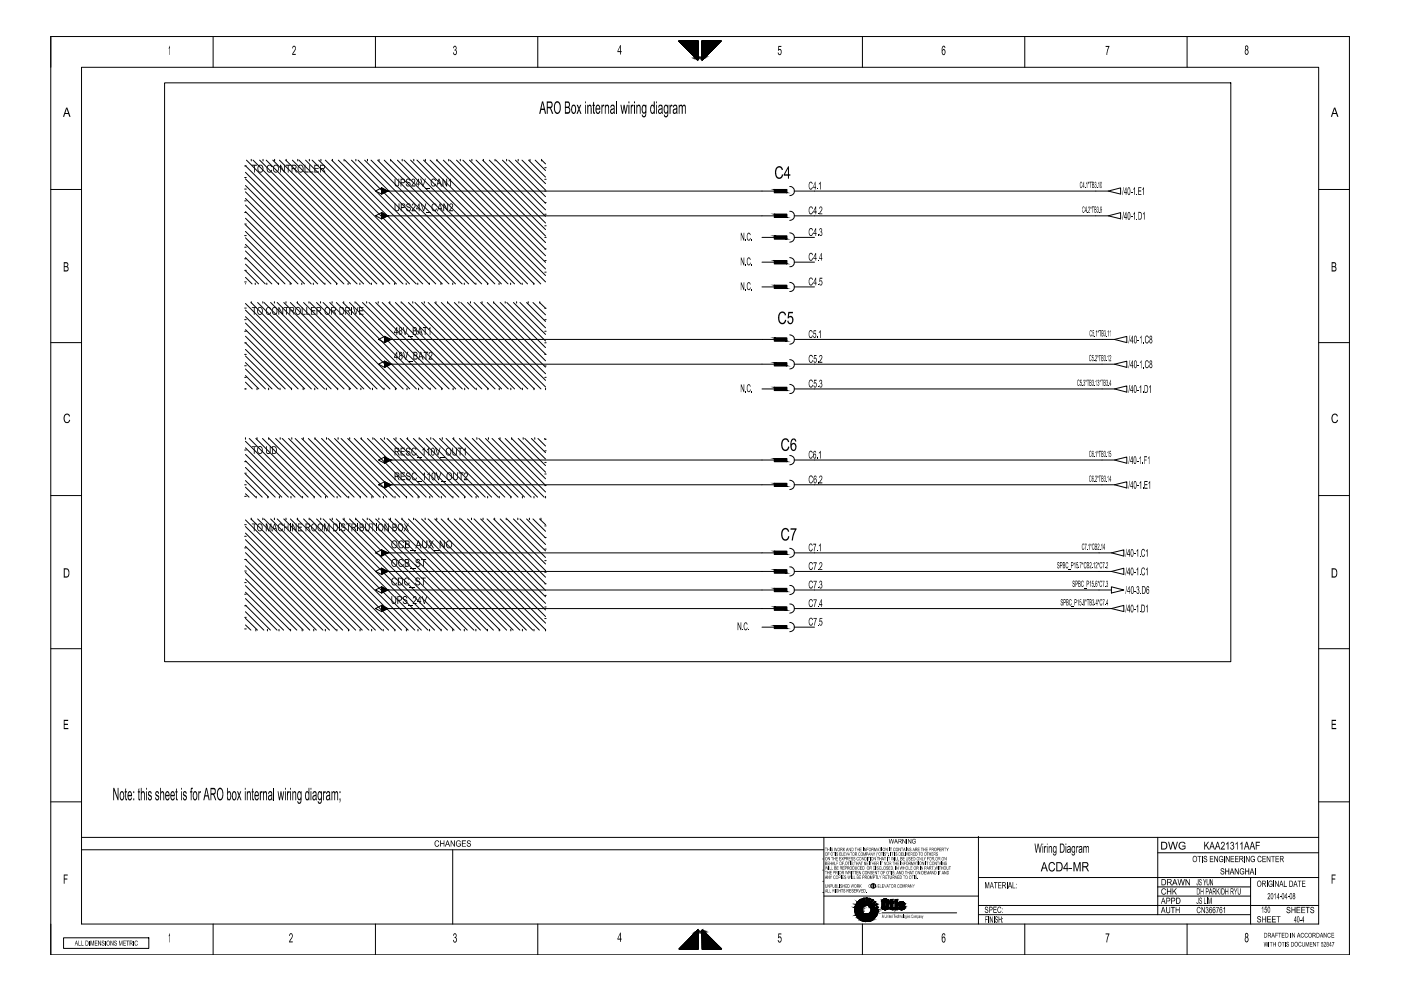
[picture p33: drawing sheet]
<svg xmlns="http://www.w3.org/2000/svg" width="297mm" height="210mm" viewBox="0 0 297 210" stroke-linecap="round" stroke-linejoin="round" font-family="sans-serif">
<!-- layer: 0 -->
<g fill="none" stroke="#000" stroke-width=".21">
<path d="M10.8 7.7h275.3v194.7h-275.3zM17.3 14.3h262.3v181.6h-262.3zM34.9 17.6h226.1v122.7h-226.1zM45.2 7.7v6.6M79.6 7.7v6.6M114 7.7v6.6M182.9 7.7v6.6M217.3 7.7v6.6M251.7 7.7v6.6M10.8 40.2h6.5M279.6 40.2h6.5M10.8 72.6h6.5"/>
<path d="M279.6 72.6h6.5M10.8 105.1h6.5M279.6 105.1h6.5M10.8 137.5h6.5M279.6 137.5h6.5M10.8 170h6.5M17.3 177.5h262.3M174.7 177.5v18.4M207.4 177.3v18.6M245.5 177.5v16.4M279.6 170h6.5M13.5 198.8h18.1v2.3h-18.1z"/>
<path d="M17.3 180.2h157.4M45.2 195.9v6.5M79.6 195.9v6.5M96 180.2v15.7M114 195.9v6.5M174.5 182.1h.1M174.5 184.5h.1M174.5 186.9h.1M174.5 189.2h.1M174.7 190h32.7M181.2 192.7h1.2l-1.2 .1zM181.2 192.8l1.2-.1 .3 .1z"/>
<path d="M181.2 192.8h1.5zM181.2 192.9h1.1l-1.1 .1zM181.2 192.9l1.5-.1zM181.2 193.3l1.1-.4 .5 .2zM181.2 193.3l1.6-.2-.5 .2zM181.2 193.3h1.1l-1 .1zM181.3 192.4l1.1 .3h-1.2v.3l1.1-.1-1.1 .4M181.3 192.3l1.3 .1h-1.3zM181.3 192.4l1.5 .1zM181.3 192.4l1.5 .1-.4 .2zM181.3 193.4l1-.1-1 .2zM181.3 193.6l1-.3-.8 .6"/>
<path d="M181.3 193.5l1-.2-1 .3zM181.4 192l-.1 .3zM181.4 192l1.2 .4-1.3-.1zM181.5 193.9l1.4-.5-.5 .3zM181.5 193.9l.8-.6 .6 .1zM181.5 193.9l.9-.2-.9 .3zM181.5 191.8l1.1 .6-1.2-.4M181.5 191.8l1.2 .4-.1 .2zM181.5 194l.9-.3zM181.5 194.1l.9-.4-.8 .5zM181.6 194.2l.8-.5-.6 .7M181.7 191.5l-.2 .2z"/>
<path d="M181.7 191.5l-.2 .3zM181.7 191.5l1 .7-1.2-.4zM181.8 194.4l1.6-.6zM181.8 194.4l.8-.3-.7 .5zM181.8 191.3l.9 .9-1-.7M181.8 191.3l.3-.3 .9 .9zM181.8 191.3l1.2 .6-.3 .3zM181.9 194.6l.7-.5-.6 .5zM181.9 191.2l-.1 .1 .3-.3zM182 194.6l.6-.5-.5 .6zM182.1 194.7l.5-.6-.3 .8M182.1 191l-.2 .2z"/>
<path d="M182.3 194.9l.6-.5zM182.3 190.8l.7 1.1-.9-.9M182.3 190.8l.3-.1zM182.3 190.8l.3-.1 .7 1.2zM182.3 190.8l1 1.1h-.3zM182.3 192.9l.4-.1 .1 .3zM182.3 193.3l.5-.2 .1 .3zM182.3 194.9l.6-.5-.4 .6zM182.4 192.7l.4-.2-.1 .3zM182.4 190.8l.2-.1zM182.4 193.7l.7-.1 .3 .2zM182.4 193.7l.5-.3 .2 .2z"/>
<path d="M182.4 193.7l1 .1-1.6 .6zM182.6 192.4l.4-.2-.2 .3zM182.6 195.1l.3-.7-.1 .8M182.6 194.1l2.7-.1 .4 .3zM182.6 194.1l3.3-.1zM182.6 194.1l1.1-.3 2.2 .2zM182.6 194.1l.8-.3h.3zM182.6 194.1l3.1 .2-2.8 .1zM182.6 194.1l.3 .3-.6 .5zM182.7 192.2l.3-.3 .2 .1zM182.7 192.2l.5-.2zM182.7 192.2h.3l-.4 .2z"/>
<path d="M182.9 195.9v6.5M182.9 190.5l.4 1.4-.7-1.2M182.9 190.5h.3zM182.9 190.5h.3l.4 1.4zM182.9 190.5l.7 1.4h-.3zM182.9 194.4h2l-.5 .2zM182.9 194.4l2.8-.1zM182.9 194.4l-.3 .7-.1-.1zM182.9 194.4l1.5 .2h-1zM182.9 194.4l.5 .2-.6 .6zM183 190.5h.2zM183 191.9h.5z"/>
<path d="M183.3 195.3l.1-.7 .1 .7h.5l-.1-.7 .2 .7M183.3 191.9h.6zM183.4 194.6h1zM183.4 194.6l-.4 .6h-.2zM183.4 194.6l-.3 .7-.1-.1zM183.4 194.6l-.1 .7h-.2zM183.4 194.6h.5l-.4 .7zM183.5 195.3h.5zM183.5 195.3l.3 .1zM183.6 190.4v1.5l-.4-1.4M183.6 190.4h.2zM183.6 190.4h.2l-.2 1.5z"/>
<path d="M183.6 190.4h.3v1.5M183.7 193.8h2.3zM183.7 193.8h2.3l-.1 .2zM183.8 190.4l-.2 1.5zM183.9 190.4v1.5h-.3zM183.9 194.6h.5l.2 .6zM183.9 194.6l.7 .6-.5 .1zM183.9 194.6l.1 .7h-.5zM183.9 191.9l.2 .1M184 193.8l.2-.1 1.8 .1zM184.1 195.3l.4-.1zM184.1 195.3l.5-.1z"/>
<path d="M184.2 190.5l-.3 1.4zM184.2 193.7l.3-.2h1.6zM184.2 193.7l1.9-.2-.1 .3zM184.2 190.5l-.3 1.4M184.3 190.5l-.4 1.4zM184.3 192.2l1.3-1zM184.3 192.2l1.2-1zM184.3 192.2l1.3-.9zM184.4 192.2l1.2-.9zM184.4 194.6l.5-.2 .3 .4zM184.4 194.6l.8 .2-.4 .3zM184.4 190.5l-.5 1.4z"/>
<path d="M184.5 190.5l-.6 1.4zM184.5 190.5l-.5 1.4zM184.5 190.5l-.4 1.5zM184.5 193.5l1.7-.2-.5 .1zM184.5 193.5l1.2-.1 .4 .1zM184.5 190.5l-.4 1.5M184.5 192.4l1.4-.6zM184.5 192.4l1.4-.7zM184.6 192.4l1.3-.6zM184.6 192.6l1.6-.2zM184.6 192.6l1.5-.3zM184.6 193.2l1.6-.3v.2z"/>
<path d="M184.6 193.2l1.6-.1v.2zM184.6 193.2l1.6 .1-1.7 .2zM184.6 192.6l.1 .1M184.7 192.9h1.5l-.1 .5M184.7 192.7l1.5-.3zM184.7 192.9h1.5l-1.6 .3zM184.8 195.1l-.4-.5 .2 .6M184.8 195.1l.3-.2zM184.8 195.1l.4-.3zM184.9 194.4l.8-.1-.1 .1zM184.9 194.4h.7l-.3 .3zM184.9 190.7l-.8 1.3z"/>
<path d="M184.9 190.7l-.8 1.3M185 190.8l-.9 1.2zM185.1 190.8l-1 1.2zM185.1 190.8l-.9 1.3zM185.1 190.8l-.8 1.3zM185.1 190.8l-.8 1.3M185.3 194.7l-.4-.3 .3 .4M185.3 194h.6l-.1 .1zM185.5 191.1l-1.2 1.1M185.6 194.4l-.3 .3zM185.6 191.3l-1.1 1M185.7 193.4l.5-.1-.1 .1z"/>
<path d="M185.8 194.1l-.5-.1 .4 .3M185.9 191.6l-1.4 .8M185.9 191.8l-1.3 .7M186.1 193.4h-.4l.4 .1M186.1 192.3l.1 .1M186.1 192.3l-1.5 .3M186.2 192.4l-1.6 .2 1.6-.2M186.2 192.4l-1.5 .3M187 192.4l.2 .3M187 191h1.4zM187 191.1h.6zM187 191.1l.6-.1z"/>
<path d="M187 191.1l.6-.1-.6 .1M187 191.1l.7-.1zM187 191h.7zM187 191.1h.5h-.5M187 191.1h.6h-.6M187 191.1h.5zM187 192.4h.5h-.5M187 192.4l.5-1.3-.5 1.3M187 191.1h.5l-.5 1.3zM187 192.4h.5zM187 192.4h.6zM187 192.5h.7h-.7"/>
<path d="M187 192.5h.7zM187 192.5h.6zM187 192.5l.6-.1zM187 192.5l.6-.1-.6 .1M187 192.5h1.4zM187 191.1v1.3M187 193.5h15.8M187 192.6l.5-.3-.3 .4M187 190.9h1.3zM187 192.6l1.4-.1zM187 192.6h1.3zM187.1 190.9h1.2z"/>
<path d="M187.1 192.6h1.2zM187.1 192.6l1.1 .1zM187.1 190.8h1.1zM187.1 192.7h1.1zM187.2 190.8l.3 .4-.5-.3M187.2 190.8l-.2 .3M187.2 190.8l.9-.1zM187.2 190.8h1zM187.2 192.7h1zM187.3 190.7h.7zM187.3 190.7h.8zM187.3 192.8l.9-.1z"/>
<path d="M187.3 192.8h.8zM187.3 192.8h.7zM187.4 190.7h.6M187.4 192.8h.6M187.4 190.7l.4-.1zM187.4 190.7h.6zM187.4 192.8h.6zM187.4 192.8l.4 .1zM187.5 191.1l.1-.1 .2 .1v1.3M187.5 191.1v1.3l.3 .1v-.1M187.5 190.6h.3zM187.5 191.1v1.3h-.5z"/>
<path d="M187.5 192.9h.3zM187.6 191.1h-.6h.6M187.6 192.4h-.6h.6M187.6 190.6h.2zM187.6 192.9h.2zM187.7 191h.7zM187.7 191h-.7h.7M187.7 192.5h.7zM187.7 192.5l.7-.1zM187.8 192.4h.6zM187.8 191.1l.6-.1zM187.8 191.1h.6h-.6"/>
<path d="M187.8 191.1h.6zM187.8 192.4h.6h-.6M187.8 191.1h.6l-.6 1.3zM188.2 190.8l-.4 .4 .5-.3M188.2 190.8l.1 .1M188.3 190.9l.1 .2M188.3 192.6l-.1 .1M188.4 191h-.7h.7M188.4 191l-.6 .1 .6-.1M188.4 191.1h-.6h.6M188.4 192.4h-.6h.6M188.4 192.4l-.7 .1 .7-.1"/>
<path d="M188.4 192.4l-.1 .2-.5-.3 .4 .4M188.4 191.1l-.6 1.3 .6-1.3M188.4 191.1v1.3h-.6zM188.4 191.1v1.3M188.6 191.6l.9-.4zM188.6 191.2h.2l-.2 .4zM188.6 191.2v.4M188.6 191.6h.2M188.8 192.4h.4v.5M188.8 192.4l.2 .4 .2 .1M188.8 190.7h.5l-.5 .5zM188.8 191.2l.5-.5v.5z"/>
<path d="M188.8 191.2h.5l-.7 .4zM188.8 191.6l.7-.4-.2 .4zM188.8 191.6h.5l-.5 .8zM188.8 192.4l.5 .1zM188.8 192.4l.5 .1-.5 .1zM188.8 190.7v.5h-.2M188.8 191.6v.8M188.8 190.7h.5v.5M188.8 192.6l.7-.1zM188.8 192.6l.6-.1zM188.8 192.6l.7-.1-.6 .2zM188.9 192.7l.6-.2-.5 .3z"/>
<path d="M189 192.8l.5-.3-.3 .4zM189.2 192.9h.3M189.3 191.6v.8h-.5zM189.3 191.2h.2M189.4 192.5h.1M189.5 191.2v.4h-.2zM189.5 192.5v.4h-.3zM189.5 191.6h-.2v.8M189.5 191.2v.4M189.5 192.5v.4M189.8 191.2h.5v1.7M189.8 190.7h.5v.4h-.5z"/>
<path d="M189.8 190.7h.5l-.5 .4zM189.8 191.1l.5-.4v.4zM189.8 191.2h.5l-.5 1.7zM189.8 191.2v1.7h.5M190.3 191.2v1.7h-.5zM190.5 192.4h.4a.22 .22 0 0 0 .2 .2 .22 .22 0 0 0 .3-.2M190.5 191.6h.5h-.5M190.5 191.6h.5zM190.5 191.7l.4-.1zM190.5 191.7l.4-.1-.4 .1M190.5 191.7h.4h-.4M190.5 191.7h.4z"/>
<path d="M190.5 191.7l.5 .1zM190.5 192.4h.4zM190.5 192.5l.4-.1-.4 .1M190.5 192.5l.4-.1zM190.5 192.5h.5zM190.5 192.4v.2M190.5 191.5v.4M190.5 191.6h.6h-.6M190.5 191.6h.6zM190.5 191.5l.6 .1zM190.5 191.5h1.3zM190.5 191.8h.5z"/>
<path d="M190.5 191.8h.5h-.5M190.5 191.9l.5-.1zM190.5 192.5h.5h-.5M190.5 192.5h.6zM190.5 192.6h1.3zM190.5 192.6h.6zM190.5 192.6l.6-.1zM190.5 192.6l.6-.1-.6 .1M190.6 191.5h1.2zM190.6 191.9l.4-.1zM190.6 192.7l1.2-.1zM190.6 192.7h1.1z"/>
<path d="M190.6 191.4h1.1zM190.6 191.4l1-.1zM190.6 191.4l1.1 .1zM190.6 192l.4-.2zM190.7 192l.7 .4M190.7 191.3h.9zM190.7 192l.3-.2zM190.7 192.7h1zM190.7 192.7h.9zM190.7 192.7l.9 .1zM190.7 191.3h.8zM190.7 192l.3-.2 .5 .3z"/>
<path d="M190.7 192l.8 .1zM190.7 192.8h.9zM190.7 192.8h.8zM190.8 192.1h.8zM190.8 192.1h.8l-.3 .2zM190.8 191.3h.6zM190.8 191.3h.7zM190.8 192.8h.7zM190.9 192.8h.5M190.9 191.3h.5M190.9 191.3h.5zM190.9 192.8h.6z"/>
<path d="M190.9 192.8h.5zM190.9 191.7h-.4h.4M191 191.2h.3zM191 191.2l.4 .1zM191 192.9l.4-.1zM191 192.9h.3zM191 191.8l-.3 .2 .3-.2M191.1 191.2h.1zM191.1 191.2h.2zM191.1 192.9h.2zM191.1 192.9h.1zM191.1 191.6l.7-.1z"/>
<path d="M191.1 192.6l.7-.1zM191.2 191.6l.6-.1zM191.2 192.5h.6zM191.2 191.6h.6zM191.3 191.6h.5zM191.3 192.3l.5-.1zM191.3 192.3l.4-.1zM191.3 192.3l.3-.2zM191.3 192.3h.5zM191.3 192.5h.5zM191.3 192.4h.5zM191.4 191.6h.4z"/>
<path d="M191.4 191.7h.4zM191.4 192.4h.4zM191.4 192.4h.4h-.4M191.4 192.4l.4 .1zM191.6 192.1l-.3 .4 .5-.3M191.8 192.2v.4M191.8 191.5v.2h-.4l-.2-.1h-.3l.9 .6M191.8 191.5l-.6 .1 .6-.1M191.8 191.6h-.5h.5M191.8 192.5h-.6h.6M191.8 191.6h-.4h.4M191.8 192.4h-.4h.4"/>
<path d="M191.8 192.5h-.5h.5M207.4 193.9h57.7M207.4 192h72.2M207.4 186.1h72.2M217.3 195.9v6.5M245.5 180.8h34.1M245.5 190h19.6M245.5 188h19.6M251.7 195.9v6.5M265.1 186.1v9.8"/>
<circle cx="185.1" cy="187.8" r=".5"/>
</g>
<g fill="#000" stroke="#000" stroke-width=".21">
<path d="M181.3 192.2v.1zM181.4 192l-.1 .2zM181.5 191.7v.1zM181.7 191.5l-.1 .1zM181.7 191.5l-.2 .2zM181.9 191.2l-.1 .1zM182 191.1l-.1 .1zM182.1 191l-.1 .1zM182.1 191l-.2 .2zM182.3 190.8h.1zM182.4 190.8l.2-.1zM183 190.5h.1z"/>
<path d="M183.6 190.4h.2l-.2 1.5zM183.6 190.4h.2zM183.8 190.4l-.2 1.5zM184.2 190.5l-.3 1.4zM184.1 195.3h.2zM184.4 190.5l-.5 1.4zM184.3 190.5l-.4 1.4zM184.3 195.3l.2-.1zM184.5 190.5l-.6 1.4zM184.5 190.5l-.5 1.4zM184.7 192.9h1.5l-1.6 .3zM184.9 190.8l-.8 1.2z"/>
<path d="M184.8 195.1l.1-.1zM185 190.8l-.9 1.2zM185.1 190.8l-1 1.2zM185.1 190.8l-.9 1.2zM185.1 190.8l-.9 1.3zM184.9 195l.2-.1zM185.5 194.6l-.2 .1zM185.6 194.4l-.1 .2zM185.7 193.4l.5-.1-.1 .1zM187 191h1.4zM187 191h.7zM187 192.5h1.4z"/>
<path d="M187 192.6h.3zM187 190.9h1.3zM187 192.6h1.3zM187.1 190.8l.2 .1zM187.1 190.9h1.2zM187.1 192.6h1.2zM187.1 192.6l1.1 .1zM187.1 190.8h1.1zM187.1 192.7h1.1zM187.1 190.8h.2zM187.2 192.7h1zM187.2 190.8l.9-.1z"/>
<path d="M187.3 192.8h.8zM187.3 192.8h.7zM187.3 190.7h.7zM187.4 192.8h.6zM187.4 192.8l.4 .1zM187 192.6l.5-.3-.2 .3zM187.4 190.7l.4-.1zM187 191.1l.6-.1zM187.5 191.1l-.5 1.3zM187.5 192.9h.3zM187.5 190.6h.3zM187 192.5h.7z"/>
<path d="M187.6 192.9h.2zM187.6 190.6h.2zM187.7 192.5h.7zM187.8 192.3l.5 .3h-.2zM187.4 190.7h.6zM187.3 190.7h.8zM188.1 192.6h.2zM188.1 190.8l.2 .1zM187.2 190.8h1zM188.1 190.8h.2zM187.3 192.8l.9-.1zM187.7 191h.7z"/>
<path d="M187.8 192.4h.6zM187.8 192.5l.6-.1zM187.7 192.5l.7-.1zM187 192.6l1.4-.1zM188.4 191.1l-.6 1.3zM188.6 191.2h.2l-.2 .4zM188.8 190.7h.5l-.5 .5zM188.8 191.2h.5l-.7 .4zM188.8 191.6h.5l-.5 .8zM188.8 192.7h.4v.1zM188.8 191.2l.5-.5v.5zM188.6 191.6l.9-.4z"/>
<path d="M188.8 192.6l.7-.1zM188.8 191.6l.7-.4-.2 .4zM189.5 191.2v.4h-.2zM189.5 192.5v.4h-.3zM189.8 190.7h.5l-.5 .4zM189.8 191.2h.5l-.5 1.7zM189.8 191.1l.5-.4v.4zM190.3 191.2v1.7h-.5zM190.5 191.7h.4zM190.5 192.4h.4zM190.5 191.5h1.3zM190.5 192.6h1.3z"/>
<path d="M190.6 191.5h1.2zM190.6 192.7h1.1zM190.6 191.4l1.1 .1zM190.6 191.4l1-.1zM190.7 192.7h.9zM190.7 192.7l.9 .1zM190.7 191.3h.9zM190.7 192l.8 .1zM190.7 192.8h.9zM190.7 192.8h.8zM190.8 192.1h.8zM190.7 191.3h.8z"/>
<path d="M190.8 192.8h.7zM190.8 191.3h.6zM190.9 192.8h.5zM191 191.2l.4 .1zM190.9 191.3h.5zM190.5 192.6l.6-.1zM191 192.9h.3zM190.5 191.6h.6zM190.7 192l.3-.2zM191.1 191.2h.2zM191 191.2h.3zM191.1 192.9h.1z"/>
<path d="M190.5 192.6h.6zM191.1 191.2h.1zM191.1 192.9h.2zM191.4 191.7h.4zM191.4 192.4h.4zM190.8 191.3h.7zM191 192.9l.4-.1zM190.9 192.8h.6zM191.6 192.2h.2zM191.6 192.2h.1zM190.6 191.4h1.1zM191.3 192.3l.4-.1z"/>
<path d="M191.3 192.3l.3-.2zM190.7 192.7h1zM191.1 191.6l.7-.1zM191.2 191.6l.6-.1zM191.2 192.5h.6zM191.2 192.6l.6-.1zM190.6 192.7l1.2-.1zM191.4 191.7l.4-.1z"/>
<path d="M144 8.6l-.1 .1 4.1 4zM143.9 8.7l4.1 4h-.1z"/>
<path d="M147.9 8.7v4h.2zM147.9 8.7h.2v4z"/>
<path d="M143.9 8.7h4.1v-.1zM143.9 8.6h4.1l-4.1 .1z"/>
<path d="M144 8.8h4v-.1zM144 8.7h4l-4 .1z"/>
<path d="M144.1 8.9h3.9v-.1zM144.1 8.8h3.9l-3.9 .1z"/>
<path d="M144.2 9h3.8v-.2zM144.2 8.8h3.8l-3.8 .2z"/>
<path d="M144.3 9.1h3.7v-.2zM144.3 8.9h3.7l-3.7 .2z"/>
<path d="M144.4 9.1h3.6v-.1zM144.4 9h3.6l-3.6 .1z"/>
<path d="M144.5 9.2l3.5-.1zM144.5 9.1h3.5z"/>
<path d="M144.5 9.3l3.5-.1zM144.5 9.2h3.5z"/>
<path d="M144.6 9.4l3.4-.1zM144.6 9.3h3.4z"/>
<path d="M144.7 9.4h3.3v-.1zM144.7 9.3h3.3l-3.3 .1z"/>
<path d="M144.8 9.5h3.2v-.1zM144.8 9.4h3.2l-3.2 .1z"/>
<path d="M144.8 9.6h3.2v-.1zM144.8 9.5h3.2l-3.2 .1z"/>
<path d="M144.9 9.7h3.1v-.1zM144.9 9.6h3.1l-3.1 .1z"/>
<path d="M145 9.8h3v-.1zM145 9.7h3l-3 .1z"/>
<path d="M145.1 9.9h2.9v-.2zM145.1 9.7h2.9l-2.9 .2z"/>
<path d="M145.2 9.9h2.8v-.1zM145.2 9.8h2.8l-2.8 .1z"/>
<path d="M145.3 10l2.7-.1zM145.3 9.9h2.7z"/>
<path d="M145.3 10.1l2.7-.1zM145.3 10h2.7z"/>
<path d="M145.4 10.2l2.6-.1zM145.4 10.1h2.6z"/>
<path d="M145.5 10.2h2.5v-.1zM145.5 10.1h2.5l-2.5 .1z"/>
<path d="M145.6 10.3h2.4v-.1zM145.6 10.2h2.4l-2.4 .1z"/>
<path d="M145.6 10.4h2.4v-.1zM145.6 10.3h2.4l-2.4 .1z"/>
<path d="M145.7 10.5h2.3v-.1zM145.7 10.4h2.3l-2.3 .1z"/>
<path d="M145.8 10.6h2.2v-.1zM145.8 10.5h2.2l-2.2 .1z"/>
<path d="M145.9 10.7h2.1v-.2zM145.9 10.5h2.1l-2.1 .2z"/>
<path d="M146 10.8h2v-.2zM146 10.6h2l-2 .2z"/>
<path d="M146.1 10.8l1.9-.1zM146.1 10.7h1.9z"/>
<path d="M146.1 10.9l1.9-.1zM146.1 10.8h1.9z"/>
<path d="M146.2 11l1.8-.1zM146.2 10.9h1.8z"/>
<path d="M146.3 11h1.7v-.1zM146.3 10.9h1.7l-1.7 .1z"/>
<path d="M146.4 11.1h1.6v-.1zM146.4 11h1.6l-1.6 .1z"/>
<path d="M146.4 11.2h1.6v-.1zM146.4 11.1h1.6l-1.6 .1z"/>
<path d="M146.5 11.3h1.5v-.1zM146.5 11.2h1.5l-1.5 .1z"/>
<path d="M146.6 11.4h1.4v-.1zM146.6 11.3h1.4l-1.4 .1z"/>
<path d="M146.7 11.5h1.3v-.2zM146.7 11.3h1.3l-1.3 .2z"/>
<path d="M146.8 11.5l1.2-.1zM146.8 11.4h1.2z"/>
<path d="M146.9 11.6l1.1-.1zM146.9 11.5h1.1z"/>
<path d="M147 11.7l1-.1zM147 11.6h1z"/>
<path d="M147 11.8h1v-.2zM147 11.6h1l-1 .2z"/>
<path d="M147.1 11.9h.9v-.2zM147.1 11.7h.9l-.9 .2z"/>
<path d="M147.2 11.9h.8v-.1zM147.2 11.8h.8l-.8 .1z"/>
<path d="M147.2 12h.8v-.1zM147.2 11.9h.8l-.8 .1z"/>
<path d="M147.3 12.1h.7v-.1zM147.3 12h.7l-.7 .1z"/>
<path d="M147.4 12.2h.6v-.1zM147.4 12.1h.6l-.6 .1z"/>
<path d="M147.5 12.3h.5v-.2zM147.5 12.1h.5l-.5 .2z"/>
<path d="M147.6 12.3l.4-.1zM147.6 12.2h.4z"/>
<path d="M147.7 12.4l.3-.1zM147.7 12.3h.3z"/>
<path d="M147.7 12.5l.3-.1zM147.7 12.4h.3z"/>
<path d="M147.8 12.6l.2-.2zM147.8 12.4h.2l-.2 .2z"/>
<path d="M148 12.5l-.1 .2zM147.9 12.5v.2z"/>
<path d="M148.8 8.7v4h.1zM148.8 8.7h.1v4z"/>
<path d="M148.9 12.5v.2zM148.9 12.5v.2z"/>
<path d="M148.9 12.6l.1-.2zM148.9 12.4h.1l-.1 .2z"/>
<path d="M148.9 12.5l.2-.1zM148.9 12.4h.2z"/>
<path d="M148.9 12.4l.3-.1zM148.9 12.3h.3z"/>
<path d="M148.9 12.3l.4-.1zM148.9 12.2h.4z"/>
<path d="M148.9 12.3h.5v-.2zM148.9 12.1h.5l-.5 .2z"/>
<path d="M148.9 12.2h.6v-.1zM148.9 12.1h.6l-.6 .1z"/>
<path d="M148.9 12.1h.6v-.1zM148.9 12h.6l-.6 .1z"/>
<path d="M148.9 12h.7v-.1zM148.9 11.9h.7l-.7 .1z"/>
<path d="M148.9 11.9h.8v-.1zM148.9 11.8h.8l-.8 .1z"/>
<path d="M148.9 11.9h.8v-.2zM148.9 11.7h.8l-.8 .2z"/>
<path d="M148.9 11.8h.9v-.2zM148.9 11.6h.9l-.9 .2z"/>
<path d="M148.9 11.7l1-.1zM148.9 11.6h1z"/>
<path d="M148.9 11.6l1.1-.1zM148.9 11.5h1.1z"/>
<path d="M148.9 11.5l1.2-.1zM148.9 11.4h1.2z"/>
<path d="M148.9 11.5h1.3v-.2zM148.9 11.3h1.3l-1.3 .2z"/>
<path d="M148.9 11.4h1.3v-.1zM148.9 11.3h1.3l-1.3 .1z"/>
<path d="M148.9 11.3h1.4v-.1zM148.9 11.2h1.4l-1.4 .1z"/>
<path d="M148.9 11.2h1.5v-.1zM148.9 11.1h1.5l-1.5 .1z"/>
<path d="M148.9 11.1h1.6v-.1zM148.9 11h1.6l-1.6 .1z"/>
<path d="M148.9 11h1.7v-.1zM148.9 10.9h1.7l-1.7 .1z"/>
<path d="M148.9 11l1.7-.1zM148.9 10.9h1.7z"/>
<path d="M148.9 10.9l1.8-.1zM148.9 10.8h1.8z"/>
<path d="M148.9 10.8l1.9-.1zM148.9 10.7h1.9z"/>
<path d="M148.9 10.8h2v-.2zM148.9 10.6h2l-2 .2z"/>
<path d="M148.9 10.7h2.1v-.2zM148.9 10.5h2.1l-2.1 .2z"/>
<path d="M148.9 10.6h2.1v-.1zM148.9 10.5h2.1l-2.1 .1z"/>
<path d="M148.9 10.5h2.2v-.1zM148.9 10.4h2.2l-2.2 .1z"/>
<path d="M148.9 10.4h2.3v-.1zM148.9 10.3h2.3l-2.3 .1z"/>
<path d="M148.9 10.3h2.4v-.1zM148.9 10.2h2.4l-2.4 .1z"/>
<path d="M148.9 10.2h2.5v-.1zM148.9 10.1h2.5l-2.5 .1z"/>
<path d="M148.9 10.2l2.5-.1zM148.9 10.1h2.5z"/>
<path d="M148.9 10.1l2.6-.1zM148.9 10h2.6z"/>
<path d="M148.9 10l2.7-.1zM148.9 9.9h2.7z"/>
<path d="M148.9 9.9h2.8v-.1zM148.9 9.8h2.8l-2.8 .1z"/>
<path d="M148.9 9.9h2.9v-.2zM148.9 9.7h2.9l-2.9 .2z"/>
<path d="M148.9 9.8h2.9v-.1zM148.9 9.7h2.9l-2.9 .1z"/>
<path d="M148.9 9.7h3v-.1zM148.9 9.6h3l-3 .1z"/>
<path d="M148.9 9.6h3.1v-.1zM148.9 9.5h3.1l-3.1 .1z"/>
<path d="M148.9 9.5h3.2v-.1zM148.9 9.4h3.2l-3.2 .1z"/>
<path d="M148.9 9.4h3.3v-.1zM148.9 9.3h3.3l-3.3 .1z"/>
<path d="M148.9 9.4l3.3-.1zM148.9 9.3h3.3z"/>
<path d="M148.9 9.3l3.4-.1zM148.9 9.2h3.4z"/>
<path d="M148.9 9.2l3.5-.1zM148.9 9.1h3.5z"/>
<path d="M148.9 9.1h3.6v-.1zM148.9 9h3.6l-3.6 .1z"/>
<path d="M148.9 9.1h3.6v-.2zM148.9 8.9h3.6l-3.6 .2z"/>
<path d="M148.9 9h3.7v-.2zM148.9 8.8h3.7l-3.7 .2z"/>
<path d="M148.9 8.9h3.8v-.1zM148.9 8.8h3.8l-3.8 .1z"/>
<path d="M148.9 8.8h3.9v-.1zM148.9 8.7h3.9l-3.9 .1z"/>
<path d="M148.9 8.7h4v-.1zM148.9 8.6h4l-4 .1z"/>
<path d="M152.8 8.6l-3.9 4.1 4-4zM148.8 12.7l4-4.1-3.9 4.1z"/>
<path d="M145.2 199.9v.2l2.8-.2zM145.2 200.1l2.8-.2v.2z"/>
<path d="M145.3 199.9v.1l2.7-.1zM145.3 200l2.7-.1v.1z"/>
<path d="M145.3 199.8h2.7zM145.3 199.9l2.7-.1z"/>
<path d="M145.4 199.7h2.6zM145.4 199.8l2.6-.1z"/>
<path d="M145.5 199.6h2.5zM145.5 199.7l2.5-.1z"/>
<path d="M145.6 199.6v.1l2.4-.1zM145.6 199.7l2.4-.1v.1z"/>
<path d="M145.7 199.5v.1l2.3-.1zM145.7 199.6l2.3-.1v.1z"/>
<path d="M145.8 199.4v.1l2.2-.1zM145.8 199.5l2.2-.1v.1z"/>
<path d="M145.9 199.3v.1l2.1-.1zM145.9 199.4l2.1-.1v.1z"/>
<path d="M145.9 199.2v.1l2.1-.1zM145.9 199.3l2.1-.1v.1z"/>
<path d="M146 199.1v.2l2-.2zM146 199.3l2-.2v.2z"/>
<path d="M146.1 199.1h1.9zM146.1 199.2l1.9-.1z"/>
<path d="M146.1 199h1.9zM146.1 199.1l1.9-.1z"/>
<path d="M146.2 198.9h1.8zM146.2 199l1.8-.1z"/>
<path d="M146.3 198.8h1.7zM146.3 198.9l1.7-.1z"/>
<path d="M146.4 198.8v.1l1.6-.1zM146.4 198.9l1.6-.1v.1z"/>
<path d="M146.5 198.7v.1l1.5-.1zM146.5 198.8l1.5-.1v.1z"/>
<path d="M146.6 198.6v.1l1.4-.1zM146.6 198.7l1.4-.1v.1z"/>
<path d="M146.7 198.5v.1l1.3-.1zM146.7 198.6l1.3-.1v.1z"/>
<path d="M146.7 198.4v.1l1.3-.1zM146.7 198.5l1.3-.1v.1z"/>
<path d="M146.8 198.3v.2l1.2-.2zM146.8 198.5l1.2-.2v.2z"/>
<path d="M146.9 198.3h1.1zM146.9 198.4l1.1-.1z"/>
<path d="M147 198.2h1zM147 198.3l1-.1z"/>
<path d="M147 198.1h1zM147 198.2l1-.1z"/>
<path d="M147.1 198v.2l.9-.2zM147.1 198.2l.9-.2v.2z"/>
<path d="M147.2 198v.1l.8-.1zM147.2 198.1l.8-.1v.1z"/>
<path d="M147.3 197.9v.1l.7-.1zM147.3 198l.7-.1v.1z"/>
<path d="M147.4 197.8v.1l.6-.1zM147.4 197.9l.6-.1v.1z"/>
<path d="M147.5 197.7v.1l.5-.1zM147.5 197.8l.5-.1v.1z"/>
<path d="M147.5 197.6v.1l.5-.1zM147.5 197.7l.5-.1v.1z"/>
<path d="M147.6 197.5v.2l.4-.2zM147.6 197.7l.4-.2v.2z"/>
<path d="M147.7 197.5h.3zM147.7 197.6l.3-.1z"/>
<path d="M147.8 197.4h.2zM147.8 197.5l.2-.1z"/>
<path d="M147.8 197.3h.2zM147.8 197.4l.2-.1z"/>
<path d="M147.9 197.2v.2zM148 197.2l-.1 .2z"/>
<path d="M148 197.2l.1 4zM148 197.2l.1 4z"/>
<path d="M148.9 197.2v.2zM149 197.2l-.1 .2z"/>
<path d="M148.9 197.3h.2zM148.9 197.4l.2-.1z"/>
<path d="M148.9 197.4h.3zM148.9 197.5l.3-.1z"/>
<path d="M148.9 197.5h.3zM148.9 197.6l.3-.1z"/>
<path d="M148.9 197.5v.2l.4-.2zM148.9 197.7l.4-.2v.2z"/>
<path d="M148.9 197.6v.1l.5-.1zM148.9 197.7l.5-.1v.1z"/>
<path d="M148.9 197.7v.1l.6-.1zM148.9 197.8l.6-.1v.1z"/>
<path d="M148.9 197.8v.1l.6-.1zM148.9 197.9l.6-.1v.1z"/>
<path d="M148.9 197.9v.1l.7-.1zM148.9 198l.7-.1v.1z"/>
<path d="M148.9 198v.1l.8-.1zM148.9 198.1l.8-.1v.1z"/>
<path d="M148.9 198v.2l.9-.2zM148.9 198.2l.9-.2v.2z"/>
<path d="M148.9 198.1h1zM148.9 198.2l1-.1z"/>
<path d="M148.9 198.2h1.1zM148.9 198.3l1.1-.1z"/>
<path d="M148.9 198.3h1.1zM148.9 198.4l1.1-.1z"/>
<path d="M148.9 198.3v.2l1.2-.2zM148.9 198.5l1.2-.2v.2z"/>
<path d="M148.9 198.4v.1l1.3-.1zM148.9 198.5l1.3-.1v.1z"/>
<path d="M148.9 198.5v.1l1.4-.1zM148.9 198.6l1.4-.1v.1z"/>
<path d="M148.9 198.6v.1l1.4-.1zM148.9 198.7l1.4-.1v.1z"/>
<path d="M148.9 198.7v.1l1.5-.1zM148.9 198.8l1.5-.1v.1z"/>
<path d="M148.9 198.8v.1l1.6-.1zM148.9 198.9l1.6-.1v.1z"/>
<path d="M148.9 198.8h1.7zM148.9 198.9l1.7-.1z"/>
<path d="M148.9 198.9h1.8zM148.9 199l1.8-.1z"/>
<path d="M148.9 199h1.9zM148.9 199.1l1.9-.1z"/>
<path d="M148.9 199.1h1.9zM148.9 199.2l1.9-.1z"/>
<path d="M148.9 199.1v.2l2-.2zM148.9 199.3l2-.2v.2z"/>
<path d="M148.9 199.2v.1l2.1-.1zM148.9 199.3l2.1-.1v.1z"/>
<path d="M148.9 199.3v.1l2.2-.1zM148.9 199.4l2.2-.1v.1z"/>
<path d="M148.9 199.4v.1l2.2-.1zM148.9 199.5l2.2-.1v.1z"/>
<path d="M148.9 199.5v.1l2.3-.1zM148.9 199.6l2.3-.1v.1z"/>
<path d="M148.9 199.6v.1l2.4-.1zM148.9 199.7l2.4-.1v.1z"/>
<path d="M148.9 199.6h2.5zM148.9 199.7l2.5-.1z"/>
<path d="M148.9 199.7h2.6zM148.9 199.8l2.6-.1z"/>
<path d="M148.9 199.8h2.7zM148.9 199.9l2.7-.1z"/>
<path d="M148.9 199.9v.1l2.7-.1zM148.9 200l2.7-.1v.1z"/>
<path d="M148.9 199.9v.2l2.8-.2zM148.9 200.1l2.8-.2v.2z"/>
<path d="M148.9 197.2v4zM148.9 197.2v4z"/>
<path d="M181.2 192.9h1.1zM181.2 192.9h1.1z"/>
<path d="M181.2 193.3h1.1zM181.3 193.3h1z"/>
<path d="M181.3 192.3v.1h1.3zM181.3 192.4h1.3z"/>
<path d="M181.3 192.4l1.5 .1zM181.6 192.5h1.2l-.4 .2z"/>
<path d="M181.4 192l-.1 .3h.9zM181.3 192.3l1.3 .1z"/>
<path d="M181.5 191.8l.6 .4h.6zM182.1 192.2h.6l-.1 .2z"/>
<path d="M181.7 191.5l-.2 .3h.6zM181.5 191.8h.6l.6 .4z"/>
<path d="M181.8 191.3l.8 .6h.4zM182.6 191.9h.4l-.3 .3z"/>
<path d="M182.1 191l-.3 .3h.5zM181.8 191.3h.5l.7 .6z"/>
<path d="M182.3 190.8l.7 1.1h.3zM183 191.9h.3z"/>
<path d="M181.8 193.1h1l-.5-.2zM181.2 193.3l.6-.2h1z"/>
<path d="M181.3 193.4l1-.1zM181.3 193.4h.7l-.7 .1z"/>
<path d="M181.3 193.5l1-.2zM181.3 193.5h.4l-.4 .1z"/>
<path d="M182.2 193.4h.7zM181.5 193.9l.7-.5h.7z"/>
<path d="M181.2 192.7h1.2zM181.2 192.7h1.1l-1.1 .1z"/>
<path d="M181.2 192.8h1.5l-.3-.1zM181.2 192.8h1.5z"/>
<path d="M181.5 193.9l.9-.2zM181.5 193.9h.3l-.3 .1z"/>
<path d="M181.5 194l.9-.3zM181.5 194h.3z"/>
<path d="M181.5 194.1l.9-.4zM181.5 194.1h.3l-.2 .1z"/>
<path d="M182.3 193.8h1.1zM182.3 193.8h1.1l-1.6 .6z"/>
<path d="M181.3 192.4h1.3zM181.3 192.4l1.5 .1z"/>
<path d="M182.3 190.8h.4l-.1-.1zM182.3 190.8h.4l.6 1.1z"/>
<path d="M181.8 194.4l.8-.3zM181.8 194.4h.2l-.1 .2z"/>
<path d="M181.9 194.6h.2l.5-.5zM181.9 194.6h.2z"/>
<path d="M182 194.6h.2l.4-.5zM182 194.6h.2z"/>
<path d="M182.6 194.1l.3 .2h2.8zM182.9 194.3h2.8z"/>
<path d="M182.6 194.1l-.1 .3h.4zM182.5 194.4h.4l-.6 .5z"/>
<path d="M182.7 192.2h.3zM182.7 192.2h.3l-.4 .2z"/>
<path d="M181.2 192.8h1.5zM181.2 192.8h1.5z"/>
<path d="M181.2 192.9l1.5-.1zM181.2 192.9h1.2z"/>
<path d="M182.3 192.9h.4v-.1zM182.3 192.9h.4l.1 .2z"/>
<path d="M181.2 193.3h1.2l.4-.2zM181.2 193.3h1.2z"/>
<path d="M182.3 193.3h.6l-.1-.2zM182.3 193.3l.6 .1z"/>
<path d="M182.4 192.7h.4v-.2zM182.4 192.7h.4l-.1 .1z"/>
<path d="M182.5 193.6h.6l-.2-.2zM182.5 193.6h.6l-.7 .1z"/>
<path d="M182 193.7h.4l.5-.3zM181.5 193.9l.9-.2z"/>
<path d="M182.9 190.5l.4 1.4h.3zM183.3 191.9h.3z"/>
<path d="M182.3 194.9l.6-.5zM182.3 194.9h.1z"/>
<path d="M182.3 194.9h.2l.4-.5zM182.3 194.9h.2z"/>
<path d="M182.9 194.4l-.4 .6h.1zM182.5 195h.1z"/>
<path d="M182.9 194.4l.4 .2h1.1zM183.3 194.6h1.1z"/>
<path d="M182.9 194.4v.2h.5zM182.9 194.6h.5l-.6 .6z"/>
<path d="M182.6 192.4h.3l.1-.2zM182.6 192.4h.3z"/>
<path d="M183 191.9l-.1 .1h.3zM182.7 192.2l.5-.2z"/>
<path d="M182.4 193.7h.8zM182.4 193.7l1 .1z"/>
<path d="M183 190.5h.2zM182.9 190.5h.2z"/>
<path d="M182.9 190.5h.3zM182.9 190.5h.3l.4 1.4z"/>
<path d="M182.7 192.2l.5-.2zM182.7 192.2h.4z"/>
<path d="M183.3 191.9h.6zM183.5 191.9h.4z"/>
<path d="M183.2 191.9h.3zM183 191.9h.5z"/>
<path d="M183.2 193.8h.5zM182.6 194.1l.6-.3h.5z"/>
<path d="M182.6 194.1l.8-.3zM181.8 194.4l.8-.3z"/>
<path d="M183.4 194.6l-.6 .6h.2zM182.8 195.2h.2z"/>
<path d="M183.4 194.6l-.4 .6h.1zM183 195.2l.1 .1z"/>
<path d="M183.4 194.6l-.3 .7h.2zM183.1 195.3h.2z"/>
<path d="M183.4 194.6h.5zM183.4 194.6h.5l-.4 .7z"/>
<path d="M183.5 195.3l.3 .1zM183.6 195.4h.2z"/>
<path d="M183 191.9h.5zM183 191.9h.4z"/>
<path d="M183.3 191.9h.4zM183.3 191.9h.6z"/>
<path d="M183.2 194h2.7l-2.2-.2zM182.6 194.1l3.3-.1z"/>
<path d="M183.9 190.4l-.3 1.5h.3zM183.6 191.9h.3z"/>
<path d="M183.9 194.6l.2 .6h.5zM184.1 195.2h.5l-.5 .1z"/>
<path d="M183.9 194.6l-.4 .7h.5zM183.5 195.3h.5z"/>
<path d="M183.5 195.3h.5zM183.5 195.3h.4z"/>
<path d="M184.1 193.8h1.9zM184 193.8h2z"/>
<path d="M184.4 194.6l.2 .2h.6zM184.6 194.8h.6l-.4 .3z"/>
<path d="M183.4 194.6h1zM183.4 194.6h.7z"/>
<path d="M183.9 194.6h.5zM183.9 194.6h.5l.2 .6z"/>
<path d="M184.4 193.5h1.7zM184.2 193.7l.2-.2h1.7z"/>
<path d="M184.6 193.2l1.6 .1zM184.6 193.3h1.6l-1.7 .2z"/>
<path d="M184.4 195.2h.2zM184.1 195.3l.4-.1z"/>
<path d="M184.9 194.4h.7zM185 194.4h.6l-.3 .3z"/>
<path d="M182.9 194.4h2zM182.9 194.4h1.9l-.4 .2z"/>
<path d="M184.4 194.6h.6l-.1-.2zM184.4 194.6h.6l.2 .2z"/>
<path d="M185.1 194.9l.1-.1zM184.8 195.1l.3-.2z"/>
<path d="M182.6 194.1h2.9zM182.6 194.1h2.9l.2 .2z"/>
<path d="M185.4 191.2h.1zM184.3 192.2l1.2-1z"/>
<path d="M185.4 191.2h.2zM184.3 192.2l1.3-1z"/>
<path d="M185.5 191.3h.1zM184.3 192.2l1.3-.9z"/>
<path d="M184.3 192.2l1.3-.9zM184.3 192.2h.2z"/>
<path d="M184.4 192.2l1.2-.9zM184.4 192.2h.1z"/>
<path d="M184.4 192.2l1.2-.9zM184.4 192.2h.1z"/>
<path d="M184.5 193.5h1.3zM184.5 193.5h1.6z"/>
<path d="M184.9 194.4l.8-.1zM184.9 194.4h.8z"/>
<path d="M183.3 194.4l2.4-.1zM182.9 194.4h2z"/>
<path d="M185.7 191.7h.2zM184.5 192.4l1.4-.7z"/>
<path d="M185.8 191.8h.1zM184.5 192.4l1.4-.6z"/>
<path d="M185.7 191.8l.2-.1zM184.5 192.4l1.4-.6z"/>
<path d="M184.5 192.4l1.4-.6zM184.5 192.4h.2z"/>
<path d="M184.5 192.4l1.4-.6zM184.5 192.4h.2z"/>
<path d="M184.6 192.4l1.3-.6zM184.6 192.4h.1z"/>
<path d="M185.3 194h.6zM185.3 194h.6l-.1 .1z"/>
<path d="M184.7 194h1.2zM182.6 194.1l2.7-.1z"/>
<path d="M184 193.8h2zM183.7 193.8h.8z"/>
<path d="M183.7 193.8h2.3zM183.7 193.8h2.3l-.1 .2z"/>
<path d="M184.2 193.7h1.8l.1-.2zM184.2 193.7l1.8 .1z"/>
<path d="M185.8 192.4h.4zM184.6 192.6l1.6-.2z"/>
<path d="M185.9 192.3h.2zM184.6 192.6l1.5-.3z"/>
<path d="M185.7 192.4h.5zM184.6 192.6l1.6-.2z"/>
<path d="M184.6 192.6l1.6-.2zM184.6 192.6h.4z"/>
<path d="M184.6 192.6l1.6-.2zM184.6 192.6h.3z"/>
<path d="M184.7 192.7l1.5-.3zM184.7 192.7h.2z"/>
<path d="M184.6 193.2h1.6v-.1zM184.6 193.2l1.6 .1z"/>
<path d="M184.7 193.4h1l.5-.1zM184.5 193.5l1.2-.1z"/>
<path d="M185.3 193.1h.9v-.2zM184.6 193.2l1.6-.1z"/>
<path d="M187 191.1h.6zM187 191.1h.6z"/>
<path d="M187 192.4h.5zM187 192.4h.5z"/>
<path d="M187 192.4h.5zM187 192.4h.5z"/>
<path d="M187 192.4h.5zM187 192.4h.5z"/>
<path d="M187 192.4h.6zM187 192.4h.6z"/>
<path d="M187 192.6l.3 .1zM187.1 192.7h.2z"/>
<path d="M187.1 190.8l.2 .1zM187 190.9h.3l.2 .3z"/>
<path d="M187.3 191.1h.2zM187 191.1h.5z"/>
<path d="M187.3 192.4h.2zM187 192.4h.5z"/>
<path d="M187.4 191.1h.2zM187 191.1h.6z"/>
<path d="M187.4 192.4h.2zM187 192.5l.6-.1z"/>
<path d="M187 191.1h.5zM187 191.1h.5z"/>
<path d="M187.5 191.1l-.5 1.3h.5zM187 192.4h.5z"/>
<path d="M187 191.1h.5zM187 191.1v1.3l.5-1.3z"/>
<path d="M187.3 192.4h.3zM187 192.4h.6z"/>
<path d="M187.3 191.1h.3zM187 191.1h.5z"/>
<path d="M187 191.1h.6zM187 191.1h.6z"/>
<path d="M187 192.4h.6zM187 192.4h.6z"/>
<path d="M187.4 192.4h.2zM187 192.5l.6-.1z"/>
<path d="M187 192.4h.6zM187 192.4h.6z"/>
<path d="M187.3 191.1h.3zM187 191.1h.6z"/>
<path d="M187.4 191.1l.2-.1zM187 191.1h.6z"/>
<path d="M187.5 192.5h.1zM187 192.5h.6z"/>
<path d="M187.5 192.5l.1-.1zM187 192.5h.6z"/>
<path d="M187.5 192.5h.2zM187 192.5h.7z"/>
<path d="M187 191h.7zM187 191h.7z"/>
<path d="M187.8 191.1h.6zM187.8 191.1h.6z"/>
<path d="M187.8 192.4h.6zM187.8 192.4h.6z"/>
<path d="M187.8 191.1h.6zM187.8 191.1h.6z"/>
<path d="M188.1 192.6l.2 .1zM188.1 192.7h.2z"/>
<path d="M188.1 190.8l.2 .1zM188.1 190.9h.2l-.5 .3z"/>
<path d="M187.7 191h.7zM187.7 191h.1z"/>
<path d="M187.7 191h.7zM187.7 191h.2z"/>
<path d="M187.8 191h.6zM187.8 191h.1z"/>
<path d="M187.8 191h.6zM187.8 191h.1z"/>
<path d="M187.8 191.1l.6-.1zM187.8 191.1h.1z"/>
<path d="M187.8 191.1l.6-.1zM187.8 191.1h.6z"/>
<path d="M187.8 191.1h.6zM187.8 191.1h.5z"/>
<path d="M187.8 191.1h.6zM187.8 191.1h.3z"/>
<path d="M187.8 191.1h.6zM187.8 191.1h.2z"/>
<path d="M187.8 191.1h.6zM187.8 191.1h.6z"/>
<path d="M187.8 192.4h.6zM187.8 192.4h.3z"/>
<path d="M187.8 192.4h.6zM187.8 192.4h.1z"/>
<path d="M187.7 192.5l.7-.1zM187.7 192.5h.7z"/>
<path d="M187.8 191.1h.6zM187.8 191.1h.6z"/>
<path d="M187.8 191.1h.6zM187.8 191.1h.6l-.6 1.3z"/>
<path d="M188.4 191.1l-.6 1.3h.6zM187.8 192.4h.6z"/>
<path d="M187.8 192.4h.6zM187.8 192.4h.6z"/>
<path d="M187.8 192.4h.6zM187.8 192.4h.3z"/>
<path d="M187.8 192.4h.6zM187.8 192.4h.2z"/>
<path d="M187.8 192.4h.6zM187.8 192.4h.2z"/>
<path d="M187.8 192.4h.6zM187.8 192.4h.6z"/>
<path d="M188.8 192.4l.5 .1zM188.8 192.5h.5l-.5 .1z"/>
<path d="M188.8 192.4v.3h.4zM188.8 192.4h.4v.3z"/>
<path d="M188.8 192.7l.4 .1zM189 192.8l.2 .1z"/>
<path d="M189.3 191.6l-.5 .8h.5zM188.8 192.4h.5z"/>
<path d="M188.8 192.4h.5zM188.8 192.4l.5 .1z"/>
<path d="M189.2 192.5h.2zM188.8 192.6l.6-.1z"/>
<path d="M189.3 192.5h.1zM188.8 192.6l.6-.1z"/>
<path d="M188.8 192.6l.7-.1zM188.8 192.6h.5l-.4 .1z"/>
<path d="M188.9 192.7l.6-.2zM188.9 192.7h.3z"/>
<path d="M189 192.8h.2l.3-.3zM189 192.8h.2z"/>
<path d="M190.5 191.7l.5 .1zM190.5 191.8h.5z"/>
<path d="M190.5 191.5l.6 .1zM190.5 191.6h.6z"/>
<path d="M190.5 192.5h.5zM190.5 192.5h.6z"/>
<path d="M190.6 191.7h.3zM190.5 191.7h.4z"/>
<path d="M190.6 192.4h.3zM190.5 192.5l.4-.1z"/>
<path d="M190.6 192.5h.4zM190.5 192.5h.5z"/>
<path d="M190.7 191.6h.3zM190.5 191.6h.5z"/>
<path d="M190.7 191.6h.4zM190.5 191.6h.6z"/>
<path d="M190.8 192.4h.1zM190.5 192.5l.4-.1z"/>
<path d="M190.8 191.6h.1zM190.5 191.7l.4-.1z"/>
<path d="M190.8 191.7h.1zM190.5 191.7h.4z"/>
<path d="M190.8 191.8h.2zM190.5 191.8h.5z"/>
<path d="M190.8 192.5h.2zM190.5 192.5h.5z"/>
<path d="M190.7 191.7l.2-.1zM190.5 191.7h.4z"/>
<path d="M190.5 191.6h.4zM190.5 191.6h.4z"/>
<path d="M190.8 191.7h.1zM190.5 191.7h.4z"/>
<path d="M190.5 191.7h.5zM190.5 191.7l.5 .1z"/>
<path d="M190.8 192.4h.1zM190.5 192.5l.4-.1z"/>
<path d="M190.5 192.5h.5zM190.5 192.5h.5z"/>
<path d="M190.5 191.6h.5zM190.5 191.6h.5z"/>
<path d="M190.8 191.8h.2zM190.5 191.8h.5z"/>
<path d="M190.8 192.5h.2zM190.5 192.5h.5z"/>
<path d="M190.5 192.5h.5zM190.5 192.5h.5z"/>
<path d="M190.8 191.6h.2zM190.5 191.6h.5z"/>
<path d="M190.9 191.6h.1zM190.5 191.6h.5z"/>
<path d="M190.5 191.6h.5zM190.5 191.6h.5z"/>
<path d="M190.5 191.8h.5zM190.5 191.8h.4z"/>
<path d="M190.5 191.9l.5-.1zM190.5 191.9h.3z"/>
<path d="M190.6 191.9l.4-.1zM190.6 191.9h.1z"/>
<path d="M190.6 192l.4-.2zM190.6 192h.1z"/>
<path d="M190.7 192h.8l-.5-.2zM190.7 192l.8 .1z"/>
<path d="M190.5 191.6h.6zM190.5 191.6h.5z"/>
<path d="M191 192.5h.1zM190.5 192.6l.6-.1z"/>
<path d="M190.5 192.5h.6zM190.5 192.5h.6z"/>
<path d="M190.9 191.6h.2zM190.5 191.6h.6z"/>
<path d="M191.2 191.6h.6zM191.3 191.6h.5z"/>
<path d="M191.3 191.6h.5zM191.3 191.6h.5z"/>
<path d="M191.4 192.4l.4 .1zM191.3 192.5h.5z"/>
<path d="M191.6 192.2h.2zM191.5 192.2h.3l-.5 .3z"/>
<path d="M190.8 192.1h.8zM190.8 192.1l.5 .2 .3-.2z"/>
<path d="M191.6 192.2h.1zM191.3 192.3l.4-.1z"/>
<path d="M191.5 192.2h.3zM191.3 192.3l.5-.1z"/>
<path d="M191.2 191.6l.6-.1zM191.2 191.6h.1z"/>
<path d="M191.2 191.6l.6-.1zM191.2 191.6h.6z"/>
<path d="M191.3 191.6h.5zM191.3 191.6h.4z"/>
<path d="M191.3 191.6h.5zM191.3 191.6h.2z"/>
<path d="M191.3 191.6h.5zM191.3 191.6h.2z"/>
<path d="M191.3 191.6h.5zM191.3 191.6h.5z"/>
<path d="M191.4 192.3l.4-.1zM191.3 192.3h.5z"/>
<path d="M191.3 192.3h.5zM191.3 192.3h.2z"/>
<path d="M191.3 192.3h.5zM191.3 192.3h.2z"/>
<path d="M191.3 192.4h.5zM191.3 192.4h.5z"/>
<path d="M191.3 192.5h.5zM191.2 192.5h.6z"/>
<path d="M191.2 192.5h.6zM191.2 192.5h.4z"/>
<path d="M191.2 192.5h.6zM191.2 192.5h.2z"/>
<path d="M191.1 192.6l.7-.1zM191.1 192.6h.7z"/>
<path d="M191.4 191.6h.4zM191.4 191.6h.3z"/>
<path d="M191.4 191.6h.4zM191.4 191.6h.1z"/>
<path d="M191.4 191.7l.4-.1zM191.4 191.7h.1z"/>
<path d="M191.3 192.4h.5zM191.3 192.4h.5z"/>
<path d="M191.4 192.4h.4zM191.4 192.4h.3z"/>
<path d="M191.4 192.4h.4zM191.4 192.4h.1z"/>
<path d="M191.4 192.4h.4zM191.4 192.4h.4z"/>
<path d="M191.4 192.4h.4zM191.4 192.4h.2z"/>
<path d="M191.4 192.4h.4zM191.4 192.4h.1z"/>
<path d="M191.4 192.4h.4zM191.4 192.4l.4 .1z"/>
<path d="M191.3 192.5h.5zM191.3 192.5h.3z"/>
<path d="M191.3 192.5h.5zM191.3 192.5h.2z"/>
<path d="M191.3 192.5h.5zM191.3 192.5h.1z"/>
<path d="M191.3 192.5h.5zM191.3 192.5h.5z"/>
<path d="M143.9 201.2l.1 .1 4-4.2zM148 197.1l.1 .1-4.1 4.1z"/>
<path d="M144 201.2h4zM144 201.3l4-.1z"/>
<path d="M144.1 201.1v.1l3.9-.1zM144.1 201.2l3.9-.1v.1z"/>
<path d="M144.2 201v.1l3.8-.1zM144.2 201.1l3.8-.1v.1z"/>
<path d="M144.2 200.9v.1l3.8-.1zM144.2 201l3.8-.1v.1z"/>
<path d="M144.3 200.8v.2l3.7-.2zM144.3 201l3.7-.2v.2z"/>
<path d="M144.4 200.7v.2l3.6-.2zM144.4 200.9l3.6-.2v.2z"/>
<path d="M144.5 200.7v.1l3.5-.1zM144.5 200.8l3.5-.1v.1z"/>
<path d="M144.5 200.6h3.5zM144.5 200.7l3.5-.1z"/>
<path d="M144.6 200.5h3.4zM144.6 200.6l3.4-.1z"/>
<path d="M144.7 200.4h3.3zM144.7 200.5l3.3-.1z"/>
<path d="M144.8 200.4v.1l3.2-.1zM144.8 200.5l3.2-.1v.1z"/>
<path d="M144.9 200.3v.1l3.1-.1zM144.9 200.4l3.1-.1v.1z"/>
<path d="M145 200.2v.1l3-.1zM145 200.3l3-.1v.1z"/>
<path d="M145 200.1v.1l3-.1zM145 200.2l3-.1v.1z"/>
<path d="M145.1 200v.2l2.9-.2zM145.1 200.2l2.9-.2v.2z"/>
<path d="M148.9 200v.2l2.9-.2zM148.9 200.2l2.9-.2v.2z"/>
<path d="M148.9 200.1v.1l3-.1zM148.9 200.2l3-.1v.1z"/>
<path d="M148.9 200.2v.1l3-.1zM148.9 200.3l3-.1v.1z"/>
<path d="M148.9 200.3v.1l3.1-.1zM148.9 200.4l3.1-.1v.1z"/>
<path d="M148.9 200.4v.1l3.2-.1zM148.9 200.5l3.2-.1v.1z"/>
<path d="M148.9 200.4h3.3zM148.9 200.5l3.3-.1z"/>
<path d="M148.9 200.5h3.4zM148.9 200.6l3.4-.1z"/>
<path d="M148.9 200.6h3.5zM148.9 200.7l3.5-.1z"/>
<path d="M148.9 200.7v.1l3.5-.1zM148.9 200.8l3.5-.1v.1z"/>
<path d="M148.9 200.7v.2l3.6-.2zM148.9 200.9l3.6-.2v.2z"/>
<path d="M148.9 200.8v.2l3.7-.2zM148.9 201l3.7-.2v.2z"/>
<path d="M148.9 200.9v.1l3.8-.1zM148.9 201l3.8-.1v.1z"/>
<path d="M148.9 201v.1l3.9-.1zM148.9 201.1l3.9-.1v.1z"/>
<path d="M148.9 201.1v.1l3.9-.1zM148.9 201.2l3.9-.1v.1z"/>
<path d="M148.9 201.2h4zM148.9 201.3l4-.1z"/>
<path d="M148.9 197.2l4 4.1 .1-.1zM148.9 197.1l4.1 4.1-4.1-4z"/>
</g>
<!-- layer: LEVEL1 -->
<g fill="none" stroke="#000" stroke-width=".21">
<path d="M10.8 7.7v6.6M51.9 35.2h.3M51.9 37.6h.3M52 37.9l22.3 22.3M52 35.1l25.1 25.1M52 36.5l23.7 23.7M52 39.3l20.9 20.9M52.3 34l26.2 26.2M53.3 33.8v.3M53.7 34l26.2 26.2M55 34l26.3 26.2M55.8 33.8v.3"/>
<path d="M56.4 34l26.2 26.2M57.8 34l26.2 26.2M58.2 33.8v.3M59.2 34l26.2 26.2M60.6 34l26.2 26.2M60.7 33.8v.3M62 34l26.2 26.2M63.1 33.8v.3M63.4 34l26.2 26.2M64.8 34l26.2 26.2M65.6 33.8v.3M66.2 34l26.2 26.2"/>
<path d="M67.6 34l26.2 26.2M68 33.8v.3M69 34l26.2 26.2M70.3 34l26.3 26.2M70.5 33.8v.3M71.7 34l26.3 26.2M73 33.8v.3M73.1 34l26.3 26.2M74.5 34l26.2 26.2M75.5 33.8v.3M75.9 34l26.2 26.2M77.3 34l26.2 26.2"/>
<path d="M77.9 33.8v.3M78.7 34l26.2 26.2M80.1 34l26.2 26.2M80.4 33.8v.3M80.9 39.8l-1.3 .7 1.3 .6M80.9 39.8l1.3 .7-1.3 .6zM81.5 34l26.2 26.2M82.8 33.8v.3M82.9 34l26.2 26.2M84.3 34l26.2 26.2M85.3 33.8v.3M85.7 34l26.2 26.2"/>
<path d="M87.1 34l26.2 26.2M87.7 33.8v.3M88.4 34l26.3 26.2M89.8 34l25.9 25.8M90.2 33.8v.3M91.2 34l24.5 24.4M92.6 34l23.1 23M92.6 33.8v.3M94 34l21.7 21.6M95.1 33.8v.3M95.4 34l20.3 20.2M96.8 34l18.9 18.8"/>
<path d="M97.6 33.8v.3M98.1 34l17.6 17.4M99.5 34l16.2 16M100 33.8v.3M100.9 34l14.8 14.7M102.3 34l13.4 13.3M102.5 33.8v.3M103.7 34l12 11.9M105 33.8v.3M105.1 34l10.6 10.5M106.5 34l9.2 9.1M107.4 33.8v.3"/>
<path d="M107.9 34l7.8 7.7M109.3 34l6.4 6.3M109.9 33.8v.3M110.7 34l5 4.9M112.1 34l3.6 3.5M112.4 33.8v.3M113.5 34l2.2 2.2M114.8 33.8v.3M114.9 34l.8 .8M115.5 38h.3M115.5 35.6h.3M130.7 21.5v2.6"/>
<path d="M167.4 39.5a.97 .97 0 0 1 1 1 .97 .97 0 0 1-1 1M51.9 40.1h.3M51.9 42.6h.3M51.9 45h.3M51.9 47.5h.3M51.9 50h.3M51.9 52.4h.3M51.9 54.9h.3M51.9 57.3h.3M51.9 59.8h.3M52 47.7l12.6 12.5M52 53.2l7 7"/>
<path d="M52 56l4.2 4.2M52 57.4l2.8 2.8M52 58.8l1.4 1.4M52 40.7l19.5 19.5M52 42.1l18.2 18.1M52 43.5l16.8 16.7M52 44.9l15.4 15.3M52 46.3l14 13.9M52 49.1l11.2 11.1M52 50.4l9.8 9.8M52 51.8l8.4 8.4M52 54.6l5.6 5.6"/>
<path d="M80.9 45.1l-1.3 .7 1.3 .6M80.9 45.1l1.3 .7-1.3 .6zM82.2 40.5h82M82.2 45.8h82M115.5 57.7h.3M115.5 55.2h.3M115.5 52.8h.3M115.5 50.3h.3M115.5 47.9h.3M115.5 45.4h.3M115.5 43h.3M161.6 50.3h2.6"/>
<path d="M161.6 55.6h2.6M164.2 50h2.6v.7h-2.6zM164.2 55.2h2.6v.7h-2.6zM164.2 40.2h2.6v.7h-2.6zM164.2 45.4h2.6v.7h-2.6zM167.4 49.4a1 1 0 0 1 1 1 1 1 0 0 1-1 1M167.4 54.6a.97 .97 0 0 1 1 1 .97 .97 0 0 1-1 1M167.4 59.9a.97 .97 0 0 1 1 .9 .97 .97 0 0 1-1 1M167.4 44.8a.97 .97 0 0 1 1 1 .97 .97 0 0 1-1 .9M168.4 40.5h66.6l2.6 .6v-1.3l-2.6 .7M168.4 45.8h66.6l2.6 .6v-1.3l-2.6 .7M168.4 50.3h4.3"/>
<path d="M168.4 55.6h4.3M51.9 75.1h.3M51.9 72.7h.3M51.9 70.2h.3M51.9 67.8h.3M51.9 65.3h.3M51.9 77.6h.3M52 67.1l15.4 15.4M52 75.5l7.1 7M52 79.6l2.9 2.9M52 64.3l18.2 18.2M52 65.7l16.8 16.8"/>
<path d="M52 68.5l14 14M52 69.9l12.6 12.6M52 71.3l11.2 11.2M52 72.7l9.8 9.8M52 74.1l8.5 8.4M52 76.9l5.7 5.6M52 78.2l4.3 4.3M52 60.2h.1M53.2 64.1l18.4 18.4M53.3 64v.3M54.1 60v.3M54.6 64.1l18.4 18.4"/>
<path d="M55.7 64v.3M56 64.1l18.4 18.4M56.6 60v.3M57.4 64.1l18.3 18.4M58.2 64v.3M58.8 64.1l18.3 18.4M59.1 60v.3M60.2 64.1l18.3 18.4M60.6 64v.3M61.5 60v.3M61.6 64.1l18.3 18.4M63 64.1l18.3 18.4"/>
<path d="M63 64v.3M64 60v.3M64.4 64.1l18.3 18.4M65.5 64v.3M65.7 64.1l18.4 18.4M66.4 60v.3M67.1 64.1l18.4 18.4M68 64v.3M68.5 64.1l18.4 18.4M68.9 60v.3M69.9 64.1l18.4 18.4M70.4 64v.3"/>
<path d="M71.3 64.1l18.4 18.4M71.3 60v.3M72.7 64.1l18.3 18.4M72.9 64v.3M73.8 60v.3M74.1 64.1l18.3 18.4M75.3 64v.3M75.5 64.1l18.3 18.4M76.3 60v.3M76.8 64.1l18.4 18.4M77.7 64v.3M78.2 64.1l18.4 18.4"/>
<path d="M78.8 60v.3M79.6 64.1l18.4 18.4M80.2 64v.3M81 64.1l18.4 18.4M81.2 60v.3M81.5 71.3l-1.3 .7 1.3 .6M81.5 71.3l1.4 .7-1.4 .6zM81.5 76.6l-1.3 .6 1.3 .7M81.5 76.6l1.4 .6-1.4 .7zM82.4 64.1l18.4 18.4M82.6 64v.3M82.9 77.2h81.3"/>
<path d="M82.9 72h81.3M83.7 60v.3M83.8 64.1l18.4 18.4M85.1 64v.3M85.2 64.1l18.4 18.4M86.1 60v.3M86.6 64.1l18.4 18.4M87.5 64v.3M88 64.1l18.4 18.4M88.6 60v.3M89.4 64.1l18.4 18.4M90 64v.3"/>
<path d="M90.8 64.1l18.3 18.4M91 60v.3M92.2 64.1l18.3 18.4M92.4 64v.3M93.5 60v.3M93.6 64.1l18.3 18.4M94.9 64v.3M94.9 64.1l18.4 18.4M96 60v.3M96.3 64.1l18.4 18.4M97.3 64v.3M97.7 64.1l18 17.9"/>
<path d="M98.4 60v.3M99.1 64.1l16.6 16.5M99.8 64v.3M100.5 64.1l15.2 15.1M100.9 60v.3M101.9 64.1l13.8 13.8M102.2 64v.3M103.3 64.1l12.4 12.4M103.3 60v.3M104.7 64.1l11 11M104.7 64v.3M105.8 60v.3"/>
<path d="M106.1 64.1l9.6 9.6M107.1 64v.3M107.5 64.1l8.2 8.2M108.3 60v.3M108.9 64.1l6.8 6.8M109.5 64v.3M110.3 64.1l5.4 5.4M110.7 60v.3M111.6 64.1l4.1 4.1M112 64v.3M113 64.1l2.7 2.7M113.2 60v.3"/>
<path d="M114.4 64.1l1.3 1.3M114.4 64v.3M115.5 77.6h.3M115.5 75.1h.3M115.5 72.7h.3M115.5 70.2h.3M115.5 67.8h.3M115.5 65.4h.3M161.6 60.8h2.6M164.2 60.5h2.6v.7h-2.6zM164.2 71.7h2.6v.6h-2.6zM164.2 76.9h2.6v.7h-2.6z"/>
<path d="M167.4 76.2a1 1 0 0 1 1 1 1 1 0 0 1-1 1M167.4 71a1 1 0 0 1 1 1 1 1 0 0 1-1 1M168.4 72h67.9l2.6 .6v-1.3l-2.6 .7M168.4 77.2h67.9l2.6 .7v-1.3l-2.6 .6M168.4 60.8h4.3M51.9 95.4h.3M51.9 97.9h.3M51.9 80h.3M51.9 82.5h.3M52 99.1l6.3 6.3M52 82.4l.1 .1M52 93.6l11.9 11.8"/>
<path d="M52 95l10.5 10.4M52 96.4l9.1 9M52 97.7l7.7 7.7M52 92.8v.3M52 81l1.5 1.5M52.8 93l12.5 12.4M54.2 93l12.5 12.4M54.5 82.3v.3M54.5 92.8v.3M55.6 93l12.5 12.4M57 82.3v.3M57 92.8v.3"/>
<path d="M57 93l12.5 12.4M58.4 93l12.5 12.4M59.4 82.3v.3M59.4 92.8v.3M59.8 93l12.5 12.4M61.2 93l12.5 12.4M61.8 82.3v.3M61.9 92.8v.3M62.6 93l12.5 12.4M64 93l12.4 12.4M64.3 82.3v.3M64.3 92.8v.3"/>
<path d="M65.4 93l12.4 12.4M66.7 82.3v.3M66.8 93l12.4 12.4M66.8 92.8v.3M68.2 93l12.4 12.4M69.2 82.3v.3M69.2 92.8v.3M69.6 93l12.4 12.4M70.9 93l12.5 12.4M71.6 82.3v.3M71.7 92.8v.3M72.3 93l12.5 12.4"/>
<path d="M73.7 93l12.5 12.4M74.1 82.3v.3M74.1 92.8v.3M75.1 93l12.5 12.4M76.5 93l12.5 12.4M76.5 82.3v.3M76.6 92.8v.3M77.9 93l12.5 12.4M79 82.3v.3M79.1 92.8v.3M79.3 93l12.5 12.4M80.7 93l12.4 12.4"/>
<path d="M81.4 82.3v.3M81.5 92.8v.3M81.5 96.9l-1.3 .6 1.3 .7M81.5 96.9l1.4 .6-1.4 .7zM82.1 93l12.4 12.4M82.9 97.5h81.3M83.5 93l12.4 12.4M83.8 82.3v.3M84 92.8v.3M84.9 93l12.4 12.4M86.2 93l12.5 12.4M86.3 82.3v.3"/>
<path d="M86.4 92.8v.3M87.6 93l12.5 12.4M88.7 82.3v.3M88.9 92.8v.3M89 93l12.5 12.4M90.4 93l12.5 12.4M91.2 82.3v.3M91.3 92.8v.3M91.8 93l12.4 12.4M93.2 93l12.4 12.4M93.7 82.3v.3M93.8 92.8v.3"/>
<path d="M94.6 93l12.4 12.4M96 93l12.4 12.4M96.1 82.3v.3M96.2 92.8v.3M97.4 93l12.4 12.4M98.5 82.3v.3M98.7 92.8v.3M98.7 93l12.5 12.4M100.1 93l12.5 12.4M101 82.3v.3M101.1 92.8v.3M101.5 93l12.5 12.4"/>
<path d="M102.9 93l12.5 12.4M103.4 82.3v.3M103.6 92.8v.3M104.3 93l11.4 11.3M105.7 93l10 9.9M105.8 82.3v.3M106 92.8v.3M107.1 93l8.6 8.5M108.3 82.3v.3M108.5 93l7.2 7.1M108.5 92.8v.3M109.9 93l5.8 5.7"/>
<path d="M110.8 82.3v.3M110.9 92.8v.3M111.3 93l4.4 4.3M112.7 93l3 3M113.2 82.3v.3M113.4 92.8v.3M114.1 93l1.6 1.6M115.5 93l.2 .2M115.5 98h.3M115.5 95.6h.3M115.5 93.1h.3M115.5 80h.3"/>
<path d="M115.7 82.3v.3M161.6 82.5h2.6M164.2 82.1h2.6v.7h-2.6zM164.2 97.2h2.6v.7h-2.6zM167.4 96.6a1 1 0 0 1 1 1 1 1 0 0 1-1 1M167.4 81.5a.97 .97 0 0 1 1 1 .97 .97 0 0 1-1 .9M168.4 97.5h67.9l2.6 .7v-1.3l-2.6 .6M168.4 82.5h67.9l2.6 .6v-1.3l-2.6 .7M51.9 111.3h.3M51.9 113.7h.3M51.9 116.2h.3M51.9 118.6h.3"/>
<path d="M51.9 100.3h.3M51.9 102.8h.3M51.9 105.2h.3M52 110.2l23.4 23.4M52 111.6l22.1 22M52 113l20.7 20.6M52 114.4l19.3 19.2M52 115.8l17.9 17.8M52 117.2l16.5 16.4M52 118.6l15.1 15M52 120l13.7 13.6M52 100.5l5 4.9"/>
<path d="M52 101.9l3.6 3.5M52 103.3l2.2 2.1M52 104.7l.8 .7M53.2 110l23.6 23.6M53.3 109.9v.3M54.3 105.2v.4M54.6 110l23.6 23.6M55.7 109.9v.3M56 110l23.6 23.6M56.8 105.2v.4M57.4 110l23.6 23.6M58.2 109.9v.3"/>
<path d="M58.8 110l23.6 23.6M59.2 105.2v.4M60.2 110l23.6 23.6M60.6 109.9v.3M61.6 110l23.5 23.6M61.7 105.2v.4M63 110l23.5 23.6M63.1 109.9v.3M64.1 105.2v.4M64.4 110l23.5 23.6M65.5 109.9v.3M65.7 110l23.6 23.6"/>
<path d="M66.6 105.2v.4M67.1 110l23.6 23.6M68 109.9v.3M68.5 110l23.6 23.6M69 105.2v.4M69.9 110l23.6 23.6M70.5 109.9v.3M71.3 110l23.6 23.6M71.5 105.2v.4M72.7 110l23.6 23.6M73 109.9v.3M73.9 105.2v.4"/>
<path d="M74.1 110l23.6 23.6M75.4 109.9v.3M75.5 110l23.6 23.6M76.4 105.2v.4M76.8 110l23.7 23.6M77.9 109.9v.3M78.2 110l23.7 23.6M78.8 105.2v.4M79.6 110l23.6 23.6M80.3 109.9v.3M80.9 116.6l-1.3 .6 1.3 .7M80.9 116.6l1.3 .6-1.3 .7z"/>
<path d="M81 110l23.6 23.6M81.3 105.2v.4M81.5 102.2l-1.3 .6 1.3 .7M81.5 102.2l1.4 .6-1.4 .7zM82.2 117.2h82M82.4 110l23.6 23.6M82.8 109.9v.3M82.9 102.8h81.3M83.7 105.2v.4M83.8 110l23.6 23.6M85.2 110l23.6 23.6M85.2 109.9v.3"/>
<path d="M86.2 105.2v.4M86.6 110l23.6 23.6M87.7 109.9v.3M88 110l23.6 23.6M88.7 105.2v.4M89.4 110l23.6 23.6M90.1 109.9v.3M90.8 110l23.6 23.6M91.1 105.2v.4M92.2 110l23.5 23.5M92.6 109.9v.3M93.5 110l22.2 22.1"/>
<path d="M93.6 105.2v.4M94.9 110l20.8 20.7M95.1 109.9v.3M96 105.2v.4M96.3 110l19.4 19.3M97.5 109.9v.3M97.7 110l18 17.9M98.5 105.2v.4M99.1 110l16.6 16.5M100 109.9v.3M100.5 110l15.2 15.2M100.9 105.2v.4"/>
<path d="M101.9 110l13.8 13.8M102.4 109.9v.3M103.3 110l12.4 12.4M103.4 105.2v.4M104.7 110l11 11M104.9 109.9v.3M105.8 105.2v.4M106.1 110l9.6 9.6M107.3 109.9v.3M107.5 110l8.2 8.2M108.3 105.2v.4M108.9 110l6.8 6.8"/>
<path d="M109.8 109.9v.3M110.3 110l5.4 5.4M110.8 105.2v.4M111.6 110l4.1 4M112.2 109.9v.3M113 110l2.7 2.6M113.2 105.2v.4M114.4 110l1.3 1.3M114.7 109.9v.3M115.5 118.9h.3M115.5 116.4h.3M115.5 114h.3"/>
<path d="M115.5 111.5h.3M115.5 103h.3M115.5 100.5h.3M115.7 105.2v.4M164.2 102.5h2.6v.6h-2.6zM164.2 116.9h2.6v.7h-2.6zM167.4 101.8a1 1 0 0 1 1 1 1 1 0 0 1-1 1M167.4 116.2a.97 .97 0 0 1 1 1 .97 .97 0 0 1-1 1M168.4 102.8h67.9l2.6 .7v-1.3l-2.6 .6M168.4 117.2h67.2l2.7 .7v-1.3l-2.7 .6M51.9 121.1h.3M51.9 123.5h.3"/>
<path d="M51.9 126h.3M51.9 128.4h.3M51.9 130.9h.3M51.9 133.4h.3M52 121.4l12.3 12.2M52 122.8l10.9 10.8M52 124.2l9.5 9.4M52 125.6l8.1 8M52 126.9l6.7 6.7M52 128.3l5.3 5.3M52 129.7l3.9 3.9M52 131.1l2.6 2.5"/>
<path d="M52 132.5l1.2 1.1M54.2 133.4v.4M56.7 133.4v.4M59.2 133.4v.4M61.6 133.4v.4M64.1 133.4v.4M66.5 133.4v.4M69 133.4v.4M71.4 133.4v.4M73.9 133.4v.4M76.3 133.4v.4M78.8 133.4v.4"/>
<path d="M80.9 128.4l-1.3 .6 1.3 .7M80.9 128.4l1.3 .6-1.3 .7zM80.9 124.4l-1.3 .7 1.3 .6M80.9 124.4l1.3 .7-1.3 .6zM80.9 120.5l-1.3 .7 1.3 .6M80.9 120.5l1.3 .7-1.3 .6zM81.3 133.4v.4M82.2 121.2h82M82.2 125.1h82M82.2 129h82M83.7 133.4v.4M86.2 133.4v.4"/>
<path d="M88.6 133.4v.4M91.1 133.4v.4M93.5 133.4v.4M96 133.4v.4M98.4 133.4v.4M100.9 133.4v.4M103.3 133.4v.4M105.8 133.4v.4M108.3 133.4v.4M110.8 133.4v.4M113.2 133.4v.4M115.5 131.1h.3"/>
<path d="M115.5 128.7h.3M115.5 126.2h.3M115.5 123.8h.3M115.5 121.3h.3M115.7 133.4v.4M161.6 133h2.6M164.2 120.8h2.6v.7h-2.6zM164.2 124.8h2.6v.6h-2.6zM164.2 128.7h2.6v.7h-2.6zM164.2 132.6h2.6v.7h-2.6zM167.4 120.2a.97 .97 0 0 1 1 1 .97 .97 0 0 1-1 .9M167.4 124.1a.97 .97 0 0 1 1 1 .97 .97 0 0 1-1 1"/>
<path d="M167.4 128.1a.97 .97 0 0 1 1 .9 .97 .97 0 0 1-1 1M167.4 132a1 1 0 0 1 1 .9 1 1 0 0 1-1 1M168.4 121.2h67.2l2.7 .6v-1.3l-2.7 .7M168.4 129h67.2l2.7 .7v-1.3l-2.7 .6M168.4 125.1h67.2M168.4 133h4.3M235.6 124.4l2.7 .7-2.7 .6zM58.1 167v2.7M10.8 195.9v6.5"/>
</g>
<g fill="#000">
<path d="M36 9.7v1.9v-1.5l-.2 .3zM62 9.9l.2-.2a.59 .59 0 0 1 .5 .4 .59 .59 0 0 1-.2 .7l-.3 .6h.5v.2h-.8l.1-.4 .6-.9a.27 .27 0 0 0-.2-.4 .27 .27 0 0 0-.3 .4l-.2-.1zM96.2 9.9a.43 .43 0 0 1 .6 .1 .43 .43 0 0 1-.2 .6l.2 .2 .1 .5-.3 .4a.37 .37 0 0 1-.4-.2 .37 .37 0 0 1 0-.4 .3 .3 0 0 0 .4 .4 .3 .3 0 0 0 .1-.5l-.1-.3-.2 .1v-.3a.26 .26 0 0 0 .3-.1 .26 .26 0 0 0-.1-.4 .26 .26 0 0 0-.4 .1v.1h-.1zM165 9.7h.7v.2h-.5l-.1 .6 .4-.1 .2 .3v.6l-.2 .4-.5-.2-.1-.4 .2 .1a.25 .25 0 0 0 .3 .3 .25 .25 0 0 0 .1-.4v-.3a.24 .24 0 0 0-.2-.2 .24 .24 0 0 0-.2 .2h-.2zM234.4 9.7h.8l-.4 1.1v.8h-.2v-.3l.4-1.4h-.6zM53.4 34.9h1.1v.2h-.5v1.5h-.1v-1.5h-.5zM56.8 35l.5-.1 .4 .5h-.2l-.1-.2a.42 .42 0 0 0-.5 0 .42 .42 0 0 0-.2 .4v.5l.3 .3 .4-.1 .1-.3 .2 .1-.2 .4-.6 .1-.3-.4v-.9zM59.4 34.9h.1l.7 1.3v-1.3h.2v1.7h-.2l-.7-1.3v1.3h-.1zM60.6 34.9h1.1v.2h-.5v1.5h-.2v-1.5h-.4zM64.6 34.9h.1v1.5h.7v.2h-.8zM65.6 34.9h.2v1.5h.6v.2h-.8zM66.6 34.9h1v.2h-.8v.5h.7v.2h-.7v.6h.8v.2h-1z"/>
<path d="M122.3 22.2h.2l.2 .7 .3-.7h.2l-.3 .9 .4 1h-.3l-.2-.7-.3 .7h-.3l.5-1zM124.5 22.2h.2v.3l.2-.3a.52 .52 0 0 1 .5 .7v1.2h-.2v-1.4a.23 .23 0 0 0-.2-.2 .23 .23 0 0 0-.2 .2l-.1 1.4h-.2zM125.7 21.8l.3-.3v.7h.1v.3h-.1v1.3h.1v.3a.37 .37 0 0 1-.3-.1 .37 .37 0 0 1-.1-.4v-1.1h-.1zM127.5 22.2h.2v.3l.2-.3 .2 .1-.1 .3-.2-.1-.1 .2v1.4h-.2zM128.2 22.2h.2v.3l.1-.1a.44 .44 0 0 1 .6 0 .44 .44 0 0 1 0 .5v1.2h-.1v-1.2a.3 .3 0 0 0-.4-.4 .3 .3 0 0 0-.2 .4v1.2h-.2zM131.5 22.2h.3l.2 1.5 .2-1.5h.2l.2 1.5 .3-1.5h.2l-.4 1.9h-.1l-.3-1.5-.2 1.5h-.2zM133.7 22.2h.2v.3a.26 .26 0 0 1 .1-.3 .26 .26 0 0 1 .3 .1v.3a.35 .35 0 0 0-.4 .1 .35 .35 0 0 0 0 .4v1h-.2zM134.9 22.2h.2v.3l.2-.3 .5 .2v1.7h-.1v-1.2a.3 .3 0 0 0-.4-.4 .3 .3 0 0 0-.2 .4v1.2h-.2zM142 22.2h.1v.3a.29 .29 0 0 1 .2-.3 .29 .29 0 0 1 .3 .1l-.1 .3a.35 .35 0 0 0-.3 .1 .35 .35 0 0 0 0 .4v1h-.2zM143.9 22.2l.2 .2a.3 .3 0 0 1 .4-.2 .3 .3 0 0 1 .2 .3l.2-.2a.4 .4 0 0 1 .4 .1 .4 .4 0 0 1 .1 .4v1.3h-.2v-1.2a.28 .28 0 0 0-.3-.4 .28 .28 0 0 0-.1 .4v1.2h-.3v-1.3a.24 .24 0 0 0-.1-.4 .25 .25 0 0 0-.3 .4v1.3h-.2zM164.6 35.6l.3-.3 .5-.1 .4 .3 .2 .4-.3 .2-.2-.5-.4-.1-.4 .3-.1 .3v.9l.3 .5 .5 .1 .3-.2 .1-.4h.2l-.1 .5-.4 .4h-.6l-.5-.5-.1-1.2zM157.1 49.4h.1l.5 1.2v-1.2h.1v1.6h-.1l-.5-1.3-.1 1.3z"/>
<path d="M157.1 54.6h.1l.5 1.3v-1.3h.1v1.7h-.1l-.5-1.4-.1 1.4zM158 50.8h.1v.2h-.1zM158 56h.1v.3h-.1zM158.6 49.4h.4l.1 .4h-.1a.24 .24 0 0 0-.3-.3 .24 .24 0 0 0-.2 .3v.7a.3 .3 0 0 0 .3 .4 .3 .3 0 0 0 .2-.5l.1 .1v.3a.36 .36 0 0 1-.5 .2 .36 .36 0 0 1-.2-.5l-.1-.7zM158.6 54.7l.3-.1 .2 .5-.1-.1a.24 .24 0 0 0-.3-.2 .24 .24 0 0 0-.2 .3v.7a.28 .28 0 0 0 .3 .3 .28 .28 0 0 0 .2-.4h.1v.3a.4 .4 0 0 1-.6 .2 .4 .4 0 0 1-.2-.5v-.6zM159.3 50.8h.1v.2h-.1zM159.3 56h.1v.3h-.1zM238.2 39.7l-.3 1.7zM238.2 44.9h.1l-.4 1.7zM239.7 40.6h.4v.3h-.4zM239.8 45.9h.3v.2h-.3zM240.6 39.7v1.6h-.1v-1.3l-.2 .3z"/>
<path d="M240.6 44.9v1.7h-.1v-1.3l-.2 .3zM241 41.1h.1v.2h-.1zM241 46.4h.1v.2h-.1zM241.3 39.7h.7v.2h-.6v.5h.5v.2h-.5v.5h.6v.2h-.7zM242.5 39.7v1.6h-.1v-1.3l-.2 .3zM242.6 44.9l.1 1.7h-.2v-1.3l-.2 .3zM53.4 65.1h1v.2h-.4v1.4h-.2v-1.4h-.4zM56.5 65.3l.6-.2 .4 .4h-.3a.39 .39 0 0 0-.5-.2 .39 .39 0 0 0-.2 .5l.2 .6a.34 .34 0 0 0 .4 .2 .34 .34 0 0 0 .2-.4l.2 .1-.3 .4-.4 .1-.3-.2-.1-.5zM59 65.1h.2l.7 1.3v-1.3h.1v1.6h-.1l-.7-1.3v1.3h-.2zM60.2 65.1h1v.2h-.4v1.4h-.2v-1.4h-.4zM64 65.1h.1v1.4h.7v.2h-.8zM65 65.1h.1v1.4h.7v.2h-.8z"/>
<path d="M65.9 65.1h1v.2h-.8v.5h.7v.2h-.7v.5h.8v.2h-1zM74.5 65.1h.2v1.6h-.2zM74.9 65.1h.1l.4 1.4 .4-1.4h.2l-.5 1.6h-.2zM76.1 65.1h1v.2h-.8v.5h.7v.2h-.7v.5h.8v.2h-1zM157.1 59.9h.1l.5 1.2v-1.2h.1v1.6h-.1l-.5-1.3-.1 1.3zM158 61.3h.1v.2h-.1zM158.6 59.9h.4l.1 .3-.1 .2a.26 .26 0 0 0-.2-.4 .26 .26 0 0 0-.3 .3v.7a.28 .28 0 0 0 .3 .3 .28 .28 0 0 0 .2-.4l.1 .1v.3a.41 .41 0 0 1-.6 .1 .41 .41 0 0 1-.2-.5v-.6zM159.3 61.3h.1v.2h-.1zM165.3 66.3l.4-.3h.3l.6 .5 .1 .3-.3 .1-.3-.5-.4-.1-.3 .3-.2 .5 .1 .8 .3 .5h.6l.2-.6 .3 .1-.2 .5-.3 .3h-.7l-.4-.5-.2-.9zM167.1 66.1h1v.3h-.7l-.2 .7 .3-.1h.4l.3 .7v.6l-.4 .4h-.6l-.3-.7h.3l.1 .3a.45 .45 0 0 0 .6 0 .45 .45 0 0 0 .1-.6l-.3-.4a.35 .35 0 0 0-.5 .2h-.2zM239.5 71.1l-.3 1.7zM239.5 76.4l-.3 1.7z"/>
<path d="M241.1 72.1h.4v.2h-.4zM241.1 77.3h.4v.3h-.4zM241.9 71.2l.1 1.6-.1-1.3-.2 .3zM241.9 76.4l.1 1.7-.1-1.3-.2 .2zM242.4 72.6h.1v.2h-.1zM242.4 77.8h.1v.3h-.1zM242.9 71.3l.4-.1 .3 .3-.2 .2a.31 .31 0 0 0-.4-.4 .31 .31 0 0 0-.1 .5v.6a.29 .29 0 0 0 .4 .2 .29 .29 0 0 0 .2-.4l.1 .1-.1 .3a.43 .43 0 0 1-.6 .2 .43 .43 0 0 1-.1-.6zM242.9 76.5l.4-.1 .3 .4-.2 .1a.31 .31 0 0 0-.4-.3 .31 .31 0 0 0-.1 .5v.5a.29 .29 0 0 0 .4 .3 .29 .29 0 0 0 .2-.4h.1l-.1 .2a.43 .43 0 0 1-.6 .3 .43 .43 0 0 1-.1-.7zM13.6 88l.5-.3 .6 .2 .1 .4h-.2l-.2-.4h-.4l-.3 .6v.6l.4 .4 .4-.1 .2-.4 .2 .1-.4 .6h-.5l-.4-.3-.1-.5zM53.4 94.6h1v.2h-.4v1.4h-.2v-1.4h-.4zM56.4 94.6h.2v1a.34 .34 0 0 0 .4 .5 .34 .34 0 0 0 .2-.6v-.9h.2l-.1 1.4-.3 .3-.5-.2zM157.1 81.5h.1l.5 1.3v-1.3h.1v1.6h-.1l-.5-1.3-.1 1.3z"/>
<path d="M158 82.9h.1v.2h-.1zM158.6 81.5h.4l.1 .4-.1 .1a.26 .26 0 0 0-.2-.3 .26 .26 0 0 0-.3 .3v.6a.28 .28 0 0 0 .3 .4 .28 .28 0 0 0 .2-.4h.1v.3a.4 .4 0 0 1-.6 .2 .4 .4 0 0 1-.2-.5v-.6zM159.3 82.9h.1v.2h-.1zM165.9 93.3l.4-.3 .4-.1 .4 .3 .2 .4-.2 .2-.2-.5-.5-.1-.4 .3-.1 .3v.9l.3 .6h.5l.3-.2 .1-.4h.3l-.2 .5-.4 .4h-.6l-.5-.5-.1-1.2zM239.5 96.7l-.3 1.7zM239.5 81.6h.1l-.4 1.7zM241 97.7h.4v.2h-.4zM241.1 82.6h.3v.2h-.3zM241.8 96.8l.1 1.6-.1-1.3-.2 .2zM241.9 81.7v1.6h-.1v-1.3l-.2 .3zM242.2 98.1h.2v.3h-.2zM242.3 83.1h.2v.2h-.2z"/>
<path d="M242.6 96.7h.6v.2h-.5v.6h.4v.1h-.4v.8zM243.6 96.8l.1 1.6-.1-1.3-.2 .2zM243.9 81.7l.1 1.6h-.1v-1.3l-.3 .3zM282.5 88l.4-.3 .7 .3v.3h-.2l-.2-.4h-.4l-.3 .6 .1 .7 .3 .3h.3l.3-.5 .2 .1-.3 .5-.6 .1-.3-.2-.2-.6zM53.4 111h1v.2h-.4v1.4h-.2v-1.4h-.4zM56.4 111h.2l.4 1.4 .3-1.4h.2v1.6h-.1v-1.3l-.4 1.3h-.1l-.4-1.3v1.3h-.1zM59 111.2l.6-.2 .4 .3-.2 .2-.2-.3-.4 .1-.1 .8 .3 .3a.32 .32 0 0 0 .3 0 .32 .32 0 0 0 .1-.3h.2v.2l-.3 .3h-.4l-.3-.2-.1-.3zM60.2 111h.1v.7h.7v-.7h.1v1.6h-.1v-.8h-.7v.8h-.1zM61.4 111h.2v1.6h-.2zM61.9 111h.2l.6 1.3v-1.3h.2v1.6h-.2l-.6-1.3v1.3h-.2zM63.2 111h.9v.2h-.8v.5h.7v.2h-.7v.5h.8v.2h-.9zM68.7 111h.2l.4 1.4 .4-1.4h.2v1.6h-.2v-1.3l-.3 1.3h-.2l-.4-1.3v1.3h-.1z"/>
<path d="M71.9 111h.1v1.6h-.1zM72.4 111.1l.5-.1 .2 .1 .1 .4h-.2l-.1-.3a.25 .25 0 0 0-.4 .1 .25 .25 0 0 0 .2 .3l.5 .2 .1 .5-.3 .3h-.4l-.2-.1-.1-.4 .4 .3a.29 .29 0 0 0 .4-.2 .29 .29 0 0 0-.4-.3l-.4-.4zM73.4 111h1v.2h-.4v1.4h-.2v-1.4h-.4zM75.8 111h.2v1.6h-.2zM77.4 111h.2v1.3l.2 .2 .4-.2v-1.3h.2v1.1l-.3 .5h-.4l-.3-.2zM78.5 111h1v.2h-.4v1.4h-.1v-1.4h-.5zM79.7 111h.2v1.6h-.2zM81.5 111h.2l.6 1.3v-1.3h.2v1.6h-.2l-.6-1.3v1.3h-.2zM85.7 111h.1l.4 .6 .3-.6h.2l-.5 .8 .5 .8h-.2l-.3-.7-.4 .7h-.2l.5-.8zM165.9 112.3l.4-.3 .4-.1 .2 .1 .4 .6-.2 .2-.3-.5-.4-.1-.4 .3-.1 .3v.9l.3 .6h.5l.3-.2 .1-.4h.3l-.2 .5-.4 .4h-.6l-.5-.5-.1-1.2zM167.6 112h1.3l-.6 1.5-.2 1.1h-.2v-.6l.6-1.7h-.9zM238.9 116.4l-.3 1.7z"/>
<path d="M239.5 101.9l-.3 1.7zM240.4 117.3h.4v.3h-.4zM241.1 102.9h.3v.2h-.3zM241.2 116.5l.1-.1v1.6h-.1v-1.2l-.2 .2zM241.7 117.8h.1v.2h-.1zM241.8 102h.1v1.6h-.1v-1.3l-.2 .3zM242.3 103.4h.1v.2h-.1zM242.6 102h.7v.2h-.5v.5h.5v.2h-.5v.5h.5v.2h-.7zM242.1 116.5l.4-.1 .3 .4h-.2a.26 .26 0 0 0-.4-.2 .26 .26 0 0 0-.1 .4l.1 .7a.28 .28 0 0 0 .3 .1 .28 .28 0 0 0 .2-.3h.1l-.1 .4a.42 .42 0 0 1-.6 0 .42 .42 0 0 1-.2-.5zM243.2 116.4l.1 1.6h-.1v-1.2l-.2 .2zM243.8 102l.1 1.6h-.2v-1.3l-.2 .3zM156.4 132h.1l.5 1.3v-1.3h.2v1.6h-.2l-.5-1.3v1.3h-.1z"/>
<path d="M157.4 133.4h.1v.2h-.1zM157.9 132l.5 .1 .1 .3-.2 .1a.28 .28 0 0 0-.3-.3 .28 .28 0 0 0-.2 .4v.5a.28 .28 0 0 0 .4 .3 .28 .28 0 0 0 .2-.3h.1l-.1 .3-.2 .2h-.3l-.2-.6v-.7zM158.7 133.4h.1v.2h-.1zM238.9 120.3l-.3 1.7zM238.9 128.2l-.3 1.7zM238.9 124.2l-.3 1.7zM240.4 121.3h.4v.2h-.4zM240.4 129.2h.4v.2h-.4zM240.5 125.2h.3v.2h-.3zM241.1 124.3a.36 .36 0 0 1 .4 .2 .36 .36 0 0 1 0 .4v.8a.32 .32 0 0 1-.4 .2 .32 .32 0 0 1-.2-.4l.2-.1a.24 .24 0 0 0 .1 .3 .24 .24 0 0 0 .3 0 .24 .24 0 0 0-.1-.4l-.1-.2h-.1l.1-.2a.22 .22 0 0 0 .2-.3 .22 .22 0 0 0-.4 0l-.1 .1zM241.2 120.3l.1 1.7h-.1v-1.3l-.2 .2zM241.2 128.2l.1 1.6h-.1v-1.2l-.2 .2z"/>
<path d="M241.7 121.8h.1v.2h-.1zM241.7 129.6h.1v.2h-.1zM241.8 125.7h.1v.2h-.1zM242.1 120.4h.5l.2 .4-.2-.1a.26 .26 0 0 0-.4-.2 .26 .26 0 0 0-.1 .4l.1 .7a.25 .25 0 0 0 .3 .2 .25 .25 0 0 0 .1-.3h.2l-.2 .4-.4 .1-.3-.6zM243.2 120.3l.1 1.7h-.1v-1.3l-.2 .2zM243.2 128.2l.1 1.6h-.1v-1.2l-.2 .2zM13.5 152.6h.9v.3h-.7v.6h.7v.2h-.7v.6h.8v.3h-1zM282.3 152.6h1v.3h-.8v.6h.7v.2h-.7v.6h.8v.3h-1zM24 167h.2l.7 2.1v-2.1h.2v2.7h-.2l-.7-2.1v2.1h-.2zM26.7 167.1v.7h.2v.2h-.2v1.2l.2 .2v.3a.37 .37 0 0 1-.3-.6l-.2-1.3h.2v-.5zM29.5 167.1v.7h.2v.2h-.2v1.3l.2 .1v.3a.35 .35 0 0 1-.4-.2 .35 .35 0 0 1 .1-.4l-.2-1.3h.2v-.5zM29.9 167h.1v1a.4 .4 0 0 1 .6-.2 .4 .4 0 0 1 .1 .6v1.3h-.2v-1.3a.29 .29 0 0 0-.3-.4 .29 .29 0 0 0-.2 .5v1.2h-.1z"/>
<path d="M31.5 167.8l.3-.1 .3 .2v.4h-.1a.25 .25 0 0 0-.2-.3 .25 .25 0 0 0-.3 .2 .25 .25 0 0 0 .3 .3l.4 .4v.5l-.2 .3-.5-.1-.2-.5 .2-.1a.3 .3 0 0 0 .3 .4 .3 .3 0 0 0 .3-.3 .3 .3 0 0 0-.4-.3l-.3-.3zM33.1 167.8l.3-.1 .2 .2 .1 .4h-.2a.26 .26 0 0 0-.2-.3 .26 .26 0 0 0-.3 .3 .26 .26 0 0 0 .4 .2l.4 .4-.1 .5-.2 .3h-.3l-.3-.4 .2-.3v.2a.29 .29 0 0 0 .4 .1 .29 .29 0 0 0 .1-.3 .29 .29 0 0 0-.4-.2l-.3-.4zM34 167h.1v1a.39 .39 0 0 1 .6-.2 .39 .39 0 0 1 .1 .6v1.3h-.2v-1.3a.26 .26 0 0 0-.3-.4 .26 .26 0 0 0-.2 .4v1.3h-.1zM37.5 167.1v.7h.1v.2h-.1l.1 1.7-.3-.2v-1.5h-.1zM38.9 167.8h.5l.2 .4-.2 .1a.27 .27 0 0 0-.2-.3 .27 .27 0 0 0-.3 .3 .27 .27 0 0 0 .4 .2l.3 .3v.6a.44 .44 0 0 1-.6 .3 .44 .44 0 0 1-.3-.6h.2a.28 .28 0 0 0 .2 .3 .28 .28 0 0 0 .4-.2 .28 .28 0 0 0-.3-.3l-.4-.4zM40.5 167h.4v.3h-.3v.5h.2v.2h-.2v1.7h-.2v-1.7h-.1zM42.1 167.8h.1v.3a.24 .24 0 0 1 .1-.3 .24 .24 0 0 1 .3 .1v.2h-.3l-.1 .2v1.4h-.1zM50.3 167.8h.2l.2 .6 .2-.6h.3l-.4 .9 .4 1h-.2l-.3-.8-.3 .8h-.2l.4-1zM52.3 167.8h.2v.2a.36 .36 0 0 1 .5-.2 .36 .36 0 0 1 .2 .5v1.4h-.2v-1.3a.29 .29 0 0 0-.3-.4 .29 .29 0 0 0-.2 .5v1.2h-.2zM53.7 167.1v.7h.1v.2h-.1v1.3l.1 .1 .1 .3a.34 .34 0 0 1-.4-.1 .34 .34 0 0 1 0-.4l-.1-1.4h.1v-.5zM55.1 167.8h.2v.2a.23 .23 0 0 1 .1-.2 .23 .23 0 0 1 .3 .1l-.1 .2a.34 .34 0 0 0-.3 .2 .34 .34 0 0 0 0 .4v1h-.2zM55.8 167.8h.1v.2a.37 .37 0 0 1 .5-.2 .37 .37 0 0 1 .2 .5v1.4h-.2v-1.4a.24 .24 0 0 0-.3-.3 .24 .24 0 0 0-.1 .4l-.1 1.3h-.1z"/>
<path d="M58.9 167.8h.1l.3 1.5 .2-1.5h.2l.2 1.4 .2-1.4h.2l-.3 1.9h-.2l-.2-1.5-.2 1.5h-.2zM60.8 167.8h.2v.2a.23 .23 0 0 1 .2-.2 .23 .23 0 0 1 .2 .1v.2a.3 .3 0 0 0-.3 .2 .3 .3 0 0 0 0 .3l-.1 1.1h-.2zM62 167.8h.1v.3l.3-.4 .4 .2v1.8h-.2v-1.2a.27 .27 0 0 0 0-.4 .27 .27 0 0 0-.4 .2v1.4h-.2zM68.5 167.8h.2v.3a.22 .22 0 0 1 .1-.3 .22 .22 0 0 1 .3 .1l-.1 .2a.26 .26 0 0 0-.3 .1 .26 .26 0 0 0 0 .3v1.2h-.2zM70.3 167.8l.2 .2 .1-.2 .2-.1 .2 .4a.34 .34 0 0 1 .5-.4 .34 .34 0 0 1 .2 .5v1.5h-.2v-1.3a.28 .28 0 0 0-.2-.4 .28 .28 0 0 0-.3 .4v1.3h-.1v-1.3a.27 .27 0 0 0-.1-.3 .27 .27 0 0 0-.3 0 .27 .27 0 0 0 0 .3v1.3h-.2zM92.3 178.4l.6-.2 .2 .3-.1 .1-.3-.3-.4 .2v.6l.2 .2a.32 .32 0 0 0 .3 0 .32 .32 0 0 0 .2-.3l.1 .1-.2 .4h-.6l-.2-.4zM93.3 178.2h.2v.5h.6v-.5h.1v1.3h-.1v-.6h-.6v.6h-.2zM95.6 178.2l.7 1v-1h.1v1.3h-.1l-.6-1v1h-.1zM96.8 178.4l.2-.2 .6 .2 .1 .2h-.1l-.3-.3-.5 .3v.5l.3 .3 .5-.1v-.3h-.4v-.1h.5l-.1 .5-.5 .1-.4-.2v-.7zM97.9 178.2h.9v.2h-.7v.4h.6v.1h-.6v.5h.7v.1h-.9zM99.1 178.3l.5-.1 .2 .3-.1 .1a.26 .26 0 0 0-.3-.3 .26 .26 0 0 0-.2 .3 .26 .26 0 0 0 .3 .2l.3 .1v.4l-.5 .2-.3-.2-.1-.2 .3 .2a.28 .28 0 0 0 .4 0 .28 .28 0 0 0 .1-.3 .28 .28 0 0 0-.4-.1l-.3-.3zM188.4 177.9h.2l.1 .8 .2-.8h.2l.1 .8 .3-.8-.2 1h-.1l-.2-.9-.2 .9h-.1z"/>
<path d="M191.3 177.9l.6 .7 .1-.7v1l-.6-.8v.8h-.1zM192.2 177.9h.1v1h-.1zM192.5 177.9l.6 .7v-.7h.1v1l-.6-.8-.1 .8zM193.5 178l.2-.2 .4 .2v.2l-.2-.2h-.2l-.2 .3 .1 .4h.4l.1-.2h-.3v-.1h.4l-.1 .4-.5 .1-.2-.2zM250 178.7l.4-.2 .7 .1 .2 .3-.2 .1-.3-.4-.4 .1-.2 .2-.1 .5 .2 .5 .5 .1 .4-.2v-.3h-.5v-.2h.6v.6l-.5 .3-.6-.2-.3-.5zM258.9 178.6l.2-.1 .5 .1v.6l-.5 .7h.6v.2h-.9l.1-.3 .5-.6a.28 .28 0 0 0 0-.5 .28 .28 0 0 0-.4 .3l-.2-.1zM260.9 178.6l.2-.1 .4 .1 .1 .5-.2 .1 .3 .3v.3l-.3 .3-.2 .1-.4-.4 .2-.1a.29 .29 0 0 0 .3 .2 .29 .29 0 0 0 .3-.2 .29 .29 0 0 0-.3-.3h-.2l.1-.2 .2-.2a.24 .24 0 0 0-.1-.4 .24 .24 0 0 0-.3 .3h-.2zM13.5 185.4h.9v.2h-.7v.7h.6v.2h-.6v.9h-.2zM36 197.9v1.9v-1.5l-.2 .3zM61.5 197.9h.4l.2 .4-.1 .4-.5 .9h.6v.2h-.8l.6-1.3a.26 .26 0 0 0-.1-.4 .26 .26 0 0 0-.3 .3h-.2zM96.2 198a.43 .43 0 0 1 .6 .1 .43 .43 0 0 1-.2 .7l.2 .1 .1 .5-.3 .5a.37 .37 0 0 1-.4-.2 .37 .37 0 0 1 0-.4 .3 .3 0 0 0 .4 .3 .3 .3 0 0 0 .1-.5l-.1-.2h-.2v-.2a.26 .26 0 0 0 .3-.2 .26 .26 0 0 0-.1-.3 .26 .26 0 0 0-.4 .1v.1h-.1zM165 197.9h.7v.2h-.5l-.1 .6 .1-.2 .4 .1 .1 .9-.2 .4-.4-.1-.2-.5 .2 .2a.22 .22 0 0 0 .3 .1 .22 .22 0 0 0 .1-.2v-.4a.24 .24 0 0 0-.2-.3 .24 .24 0 0 0-.2 .2h-.2z"/>
<path d="M174.9 183.7l.2 .6 .1-.6 .2 .6 .2-.6-.2 .7-.2-.6-.1 .6zM174.9 179.7h.5l-.3 .1v.7v-.7zM174.9 184.7h.4h-.2v.7v-.7zM174.9 187.5l.1 .6h.3v-.6l.1 .4a.25 .25 0 0 1-.3 .4 .24 .24 0 0 1-.2-.4zM175.4 179.7l.1 .3h.3v-.3v.8v-.4h-.3l-.1 .4zM175.4 184.7l.1 .3h.2l.1-.3v.7l-.1-.4h-.2l-.1 .4zM175.4 188.5l.1 .6 .3 .1h-.4zM175.4 182.7h.4l-.3 .1v.2h.3l-.3 .1v.2l.3 .1h-.4zM175.4 185.6l.4 .6 .1-.6v.8l-.4-.6-.1 .6zM175.5 180.7h.4l-.3 .1v.2h.2l-.2 .1v.3zM175.5 187.5l.3 .6 .1-.6v.7l-.3-.5-.1 .5zM175.5 181.7l.4 .6 .1-.6v.7l-.4-.5-.1 .5z"/>
<path d="M175.7 183.7v.7zM175.9 183.7v.6l.3 .1h-.3zM175.9 188.5v.6l.3 .1h-.3zM175.9 182.7l.1 .3h.2l.1-.3v.7l-.1-.3h-.2l-.1 .3zM176 184.7h.3h-.3v.3h.3h-.3v.3l.3 .1h-.3zM176 179.7v.8zM175.9 185.6l.3 .4 .2-.4-.2 .8zM176.2 179.8l.3-.1v.3l-.3-.2 .2 .2a.2 .2 0 0 1 .2 .2 .2 .2 0 0 1-.2 .2 .2 .2 0 0 1-.2-.2l.1 .2 .2-.1v-.1l-.3-.1zM176.3 183.7v.6l.3 .1h-.3zM176.2 181.7h.4l-.1 .1v.6l-.1-.6zM176.7 181.7l.1 .3h.3v-.3v.7v-.3h-.3l-.1 .3zM176.7 180.7h.4l-.2 .1v.6l-.1-.6z"/>
<path d="M176.5 187.5l.1 .6h.2l.1-.6v.4a.24 .24 0 0 1-.2 .4 .24 .24 0 0 1-.2-.4zM176.9 182.7l.1 .6 .3 .1h-.4zM176.8 179.7l.2 .7 .1-.7 .2 .7 .2-.7-.1 .8-.2-.7-.2 .7zM176.7 185.7a.23 .23 0 0 1 .3-.1 .23 .23 0 0 1 .1 .2 .26 .26 0 0 0-.3 0 .26 .26 0 0 0 0 .4l.2 .1 .1-.2v.3h-.3zM177.1 188.5v.7zM177.1 180.7l.1 .7zM177.3 181.7h.3l-.3 .1v.2h.3l-.3 .1v.2l.3 .1h-.3zM177.3 180.8h.4v.1l-.3-.1v.2a.23 .23 0 0 1 .4 .2 .23 .23 0 0 1-.2 .3 .23 .23 0 0 1-.3-.3l.2 .2a.16 .16 0 0 0 .1-.3 .16 .16 0 0 0-.2 0zM177.3 182.7h.4l-.3 .1v.2h.2l-.2 .1v.3zM177.4 183.7h.4l-.3 .1v.2h.3l-.3 .1v.2l.3 .1h-.4zM177.3 188.5h.3v.2a.23 .23 0 0 0-.3 0 .23 .23 0 0 0 0 .4h.3v-.2l-.1-.1h.2v.3a.34 .34 0 0 1-.5-.1 .34 .34 0 0 1 .1-.5zM177.6 187.5v.6l.3 .1h-.3z"/>
<path d="M177.7 184.7l.1 .7zM177.8 188.5l.1 .3h.3v-.3v.7v-.3h-.3l-.1 .3zM177.9 181.7h.4l-.3 .1v.2h.3l-.3 .1v.2l.3 .1h-.4zM178 187.5v.7zM178 180.7h.4l-.3 .1v.2h.3l-.3 .1v.3h.3h-.4zM178.2 187.5l.3 .1v.1l-.3-.1 .2 .2a.19 .19 0 0 1 .2 .2 .19 .19 0 0 1-.2 .2 .19 .19 0 0 1-.2-.2l.1 .2 .2-.1-.3-.3zM178.3 185.6l.1 .8zM178.4 181.7l.2 .3 .3-.3-.2 .3 .2 .4-.3-.3-.2 .3 .2-.4zM178.4 180.7l.1 .7h.3h-.4zM178.3 188.5h.4l-.1 .1v.6l-.1-.6zM178.5 185.6h.4l-.3 .1v.2h.3l-.3 .1v.3l.3 .1h-.4zM178.5 182.7h.4l-.3 .1v.2h.3l-.3 .1v.3z"/>
<path d="M178.6 183.7h.4l-.3 .1v.2h.3l-.3 .1v.2l.3 .1h-.4zM178.7 187.5v.3h.3l.1-.3v.7l-.1-.3h-.3v.3zM178.7 179.7l.1 .4 .4-.4-.2 .3 .2 .5-.3-.4-.2 .4zM178.8 188.6l.2-.1 .2 .2-.2-.1a.16 .16 0 0 0-.1 .2 .16 .16 0 0 0 .3 0 .2 .2 0 0 1 .1 .3 .2 .2 0 0 1-.3 .1 .2 .2 0 0 1-.1-.2v.1h.2v-.2l-.3-.1zM178.9 180.7h.4l-.3 .1v.2h.2l-.2 .1v.3h.3h-.4zM179 183.3v.3zM179 185.7h.4v.1h-.3l.3 .2v.2a.18 .18 0 0 1-.2 .2 .18 .18 0 0 1-.2-.3l.2 .2 .1-.1-.3-.3zM179.2 187.5h.4l-.3 .1v.2h.2l-.2 .1v.2l.3 .1h-.4zM179.2 184.7l.2 .6 .1-.6 .2 .6 .2-.6-.2 .7-.2-.7-.2 .7zM179.3 180.7l.2 .7 .3-.7-.3 .7zM179.7 185.6l.1 .7 .2-.7 .2 .7 .2-.7-.2 .8-.2-.7-.2 .7zM179.7 182.7h.4l-.1 .1v.6l-.1-.6z"/>
<path d="M180 179.7l.3 .6 .1-.6v.8l-.4-.6v.6zM180 181.7h.4l-.4 .1v.2h.3l-.3 .1v.2l.4 .1h-.4zM180.1 188.5h.3l-.3 .1v.2h.3l-.3 .1v.2l.3 .1h-.3zM180.2 182.7l.1 .7zM180.4 182.8l.3-.1 .1 .2-.2-.1a.19 .19 0 0 0-.1 .2 .19 .19 0 0 0 .3 .1 .19 .19 0 0 1-.2 .3 .19 .19 0 0 1-.2-.2l.1 .1h.2v-.2l-.3-.1zM180.3 180.7h.4l-.2 .1v.6l-.1-.6zM180.4 185.6l.1 .8zM180.5 181.7l.3 .1v.1l-.3-.1 .2 .2a.19 .19 0 0 1 .2 .2 .19 .19 0 0 1-.2 .2 .19 .19 0 0 1-.2-.2l.1 .2 .2-.1-.3-.3zM180.5 184.7l.1 .7zM180.4 187.5l.2 .6 .1-.6 .2 .6 .2-.6-.2 .7-.2-.6-.2 .6zM180.6 188.6l.2-.1 .1 .1v.1l-.2-.1v.2a.24 .24 0 0 1 .3 .1 .24 .24 0 0 1-.2 .3 .24 .24 0 0 1-.3-.1v-.1l.4 .1-.1-.2-.2-.1zM180.6 185.6l.1 .7 .2 .1h-.3z"/>
<path d="M180.7 184.7h.4h-.2v.7l-.1-.7zM180.9 181.8a.16 .16 0 0 1 .3-.1 .16 .16 0 0 1 0 .2l-.1-.1-.1 .1a.25 .25 0 0 1 .4 .3 .27 .27 0 0 1-.5 .2v-.2l.2 .2 .2-.1-.4-.3zM181 188.5h.5l-.4 .1v.2h.3l-.3 .1v.2l.4 .1h-.5zM181 185.6l.1 .7 .3 .1h-.4zM181.1 182.7h.4l-.2 .1v.6l-.1-.6zM181.1 184.7h.4h-.1v.7l-.1-.7zM181.2 179.7h.5l-.2 .1v.7l-.1-.7zM181.5 182.7l.1 .3h.3l.1-.3v.7l-.1-.3h-.3l-.1 .3zM181.6 184.7h.4h-.3v.3h.3h-.3v.3l.3 .1h-.4zM181.3 183.7l.1 .6h.2v-.6l.1 .5a.22 .22 0 0 1-.2 .2 .22 .22 0 0 1-.2-.3zM181.8 179.7v.3h.3l.1-.3v.8l-.1-.4h-.3v.4zM181.7 181.7h.3v.2a.21 .21 0 0 0-.3 0 .21 .21 0 0 0 0 .3l.2 .2 .1-.2a.2 .2 0 0 1-.1 .2 .2 .2 0 0 1-.3-.2z"/>
<path d="M182.1 184.7l.4 .5v-.5v.7l-.3-.6-.1 .6zM182.2 185.6h.4l-.4 .1v.2h.3l-.3 .1v.3l.4 .1h-.4zM181.9 183.7l.1-.1 .2 .2a.26 .26 0 0 0-.4 .2 .26 .26 0 0 0 .3 .3l.2-.1a.27 .27 0 0 1-.4 .1 .27 .27 0 0 1-.1-.4zM182.2 187.5l.1 .4 .4-.4-.3 .3 .3 .4-.3-.3-.2 .3zM182 188.5l.3 .6 .2-.6-.2 .7zM182.3 179.7h.4l-.4 .1v.2h.3l-.3 .1v.3l.4 .1h-.4zM182 180.8l.3-.1 .1 .2a.23 .23 0 0 0-.4 .1 .23 .23 0 0 0 .3 .3v-.1a.21 .21 0 0 1-.2 .2 .21 .21 0 0 1-.1-.3zM182.3 183.7h.4l-.3 .1v.2h.3l-.3 .1v.2l.4 .1h-.5zM182.6 188.5h.4l-.4 .1v.2h.3l-.3 .1v.2l.4 .1h-.4zM182.5 182.7h.4l-.1 .1v.6l-.1-.6zM182.8 181.7l.3 .6v-.6v.7l-.3-.5v.5zM183 179.7l.1 .8z"/>
<path d="M183.1 180.7l.2 .7 .1-.7h.2v.7l-.1-.6-.1 .6-.3-.6v.6zM183.2 179.7l.4 .6v-.6v.8l-.3-.6-.1 .6zM183.2 182.7l.3 .6 .1-.6v.7l-.3-.6-.1 .6zM182.9 184.7h.3l.1 .2a.23 .23 0 0 0-.4 0 .23 .23 0 0 0 .1 .3 .23 .23 0 0 0 .3 0 .22 .22 0 0 1-.3 .2 .22 .22 0 0 1-.1-.3zM183.6 189.1l.1 .1zM183.7 179.7h.4l-.3 .1v.2h.3l-.3 .1v.4zM183.7 182.7h.4l-.3 .1v.2h.3l-.3 .1v.2l.3 .1h-.4zM183.8 181.7l.1 .7zM184 184.7l.3 .5 .1-.5v.7l-.4-.6v.6zM184 181.7h.4l-.2 .1v.6v-.6zM184.2 182.7l.1 .7zM184.5 185.6h.1l.1 .7 .3-.7v.8l-.1-.6-.1 .6-.3-.6v.6z"/>
<path d="M184.5 184.7a.18 .18 0 0 1 .2-.1 .18 .18 0 0 1 .1 .3l-.2-.2v.3a.22 .22 0 0 1 .3 .1 .22 .22 0 0 1-.1 .3 .22 .22 0 0 1-.3-.2l.2 .1a.16 .16 0 0 0 .1-.2 .16 .16 0 0 0-.2-.1zM184.5 181.7v.7zM184.4 182.7h.4l-.2 .1v.6l-.1-.6zM184.6 180.7l.4 .6v-.6v.7l-.3-.5-.1 .5zM184.7 187.5h.4l-.1 .1v.6l-.1-.6zM184.9 182.7v.3h.3l.1-.3v.7l-.1-.3h-.3v.3zM185 184.7h.4h-.3v.3h.3h-.3v.3l.3 .1h-.4zM184.7 187.7h.1a.17 .17 0 0 1 .2-.2 .17 .17 0 0 1 .1 .2 .18 .18 0 0 0-.3 0 .18 .18 0 0 0 0 .3 .18 .18 0 0 0 .3-.1v.1a.21 .21 0 0 1-.3 .1 .21 .21 0 0 1-.1-.2zM185.2 187.5l.1 .7zM185.1 180.7l.2 .4 .3-.4-.3 .7zM185.3 181.7l.3 .6 .1-.6v.7l-.4-.5v.5zM185.3 179.7h.2l.1 .6 .3-.6v.8l-.1-.6-.2 .6-.2-.7-.1 .7z"/>
<path d="M185.4 182.7h.4l-.3 .1v.2h.2l-.2 .1v.2l.3 .1h-.4zM185.4 187.5l.4 .1v.1l-.3-.1v.2a.22 .22 0 0 1 .3 .1 .22 .22 0 0 1-.2 .3 .22 .22 0 0 1-.2-.2l.2 .2a.17 .17 0 0 0 .1-.3 .17 .17 0 0 0-.2 0zM185.5 184.7l.4 .5v-.5v.7l-.3-.6-.1 .6zM185.7 183.7v.7zM185.6 185.6h.4l-.2 .1v.7l-.1-.7zM185.9 183.7h.3v.2l-.3-.1 .2 .2a.21 .21 0 0 1 .2 .2 .21 .21 0 0 1-.2 .2 .21 .21 0 0 1-.2-.2l.1 .1h.2v-.2l-.3-.1zM185.9 180.8v.9l-.1-.4zM186 185.6l.1 .7 .3 .1h-.4zM186.1 187.5h.4l-.3 .1v.2h.3l-.3 .1v.2l.3 .1h-.4zM185.9 181.7h.5l-.2 .1v.6l-.1-.6zM186 184.7h.5h-.3v.7v-.7zM186.5 181.7v.3h.3l.1-.3v.7l-.1-.3h-.3v.3z"/>
<path d="M186.4 185.6l.2 .4 .3-.4-.2 .8zM186.5 179.7h.4l-.2 .1v.7l-.1-.7zM186.6 182.7l.1 .7zM186.6 187.5l.1 .6 .2 .1h-.3zM186.5 183.7l.1-.1 .2 .3-.2-.2-.2 .2a.24 .24 0 0 0 .1 .4 .24 .24 0 0 0 .3-.1 .29 .29 0 0 1-.4 .1 .29 .29 0 0 1 0-.4zM186.9 183.7l.1 .6 .3 .1h-.4zM187 179.7v.8zM186.8 180.7h.4l-.2 .1v.6v-.6zM186.7 182.7h.5l-.2 .1v.6v-.6zM187 187.5h.4l-.3 .1v.2h.3l-.3 .1v.2l.3 .1h-.4zM187.3 180.7l.1 .7zM187.3 184.7h.4h-.3v.3h.2h-.2v.4z"/>
<path d="M187.5 180.8h.3v.1l-.2-.1v.2a.22 .22 0 0 1 .3 .1 .22 .22 0 0 1-.2 .3 .22 .22 0 0 1-.2-.2l.3 .1-.3-.2zM187.5 182.7l.3 .6v-.6v.7l-.3-.6v.6zM187.4 181.7h.4l-.1 .1v.6l-.1-.6zM187.5 187.5l.2 .6 .2-.6-.2 .7zM187.7 185.6h.4l-.3 .1v.2h.3l-.3 .1v.3l.3 .1h-.4zM187.8 179.7l.3 .6 .1-.6v.8l-.4-.6v.6zM187.6 193.9l.1 .6h.1l.1-.6v.5a.2 .2 0 0 1-.1 .2 .2 .2 0 0 1-.2-.2zM187.9 183.7h.4v.2l-.3-.1 .1 .2a.22 .22 0 0 1 .3 .1 .22 .22 0 0 1-.2 .3 .22 .22 0 0 1-.3-.2l.1 .1h.2v-.2l-.3-.2zM188 194.1l.3 .1v.4l-.1-.4-.2 .4zM188.1 181.7l.1 .7zM188.2 180.7l.2 .2-.1 .8zM188.1 185.6h.5l-.2 .1v.7l-.1-.7z"/>
<path d="M188.4 183.7h.4l-.3 .1v.2h.3l-.3 .1v.2l.3 .1h-.4zM188.4 181.4h.1zM188.3 181.7h.4l-.2 .1v.6v-.6zM188.5 179.7l.1 .8zM188.5 194l.1 .1v.5zM188.4 187.5h.5l-.2 .1v.6v-.6zM188.5 184.7h.4h-.2v.7v-.7zM188.7 179.7h.4l-.2 .1v.7v-.7zM188.9 180.7v.7zM188.7 185.6l.2 .7 .2-.7-.1 .6a.21 .21 0 0 1-.2 .1 .21 .21 0 0 1-.1-.2zM189 184.7l.1 .7zM188.9 181.7l.2 .6 .1-.6 .3 .6 .1-.6-.1 .7-.2-.6-.2 .6z"/>
<path d="M189 180.7h.4l-.2 .1v.6v-.6zM189.2 184.7a.18 .18 0 0 1 .2-.1 .18 .18 0 0 1 .1 .3l-.2-.2v.3a.22 .22 0 0 1 .3 .1 .22 .22 0 0 1-.1 .3 .22 .22 0 0 1-.3-.2l.3 .1-.3-.3zM189.2 182.7h.5l-.2 .1v.6l-.1-.6zM189.5 184.3v.2zM189.5 193.9h.3l-.1 .1v.6zM189.7 180.7l.1 .7zM189.7 181.7l.1 .7zM189.7 182.7l.1 .3h.2l.1-.3v.7l-.1-.3h-.2l-.1 .3zM189.7 185.6l.4 .6v-.6v.8l-.3-.6-.1 .6zM189.5 179.8a.17 .17 0 0 1 .2-.1 .17 .17 0 0 1 .1 .3l-.2-.2-.1 .1a.24 .24 0 0 0-.1 .3 .24 .24 0 0 0 .4 .1v-.1a.24 .24 0 0 1-.3 .3 .24 .24 0 0 1-.1-.4zM189.9 180.8l.3-.1 .1 .2-.3-.1v.2a.23 .23 0 0 1 .3 .2 .23 .23 0 0 1-.2 .3 .23 .23 0 0 1-.3-.3l.4 .2zM189.9 181.7l.1 .6 .2 .1h-.3z"/>
<path d="M189.9 183.7v.7zM190 183.7l.4 .5 .1-.5v.7l-.4-.6-.1 .6zM190.3 182.7h.3l-.3 .1v.2h.3l-.3 .1v.2l.3 .1h-.3zM190.3 185.6h.3l-.3 .1v.2h.3l-.3 .1v.3l.4 .1h-.4zM190.3 181.7l.1 .6 .2 .1h-.3zM190.2 194.1l.2 .2a.17 .17 0 0 0-.2 .1 .17 .17 0 0 0 .1 .2l.1-.1a.2 .2 0 0 1-.3 0 .2 .2 0 0 1 .1-.3zM190.5 193.9l.1 .3 .1-.1v.5l-.1-.4-.1 .4zM190.5 179.7l.4 .6 .1-.6v.8l-.4-.6-.1 .6zM190.6 184.7l.4 .5v-.5v.7l-.3-.6-.1 .6zM190.3 187.5h.3l.1 .2a.28 .28 0 0 0-.4 .1 .28 .28 0 0 0 .1 .4l.2-.2h.1a.29 .29 0 0 1-.4 .2 .29 .29 0 0 1 0-.5zM190.8 194.1l.3 .1v.4l-.1-.4-.2 .4zM190.8 183.7l.1 .6 .2-.6 .1 .6 .2-.6-.1 .7-.2-.6-.2 .6z"/>
<path d="M190.9 182.7l.1 .7zM191.1 180.7h.3l-.3 .1v.2h.3l-.3 .1v.3h.3h-.3zM191.1 182.7l.4 .6v-.6v.7l-.3-.6-.1 .6zM191 179.7h.5l-.2 .1v.7l-.1-.7zM191.4 187.5h.1l.1 .6 .3-.6v.7l-.1-.6-.1 .6-.3-.6v.6zM191.4 181.7h.4l-.3 .1v.2h.3l-.3 .1v.2l.3 .1h-.4zM191.5 193.9v.7zM191.5 183.7l.1 .3h.3v-.3v.7v-.3h-.3l-.1 .3zM191.5 180.7l.1 .7h.3h-.4zM191.7 182.7h.3l-.3 .1v.2h.3l-.3 .1v.3zM191.5 185.6h.4l-.2 .1v.7v-.7zM192 180.7v.7z"/>
<path d="M191.9 184.7h.4h-.2v.7l-.1-.7zM192.1 179.7v.8zM192.2 179.7l.4 .6 .1-.6v.8l-.4-.6-.1 .6zM192.1 180.7l.2 .7 .2-.7-.2 .7zM192.4 184.7v.3h.3l.1-.3v.7l-.1-.4h-.3v.4zM192.1 181.7l.1 .4a.17 .17 0 0 0 .1 .3 .18 .18 0 0 0 .2-.3v-.4v.5a.21 .21 0 0 1-.3 .2 .21 .21 0 0 1-.1-.3zM192.6 180.7h.4l-.3 .1v.2h.3l-.3 .1v.3h.3h-.4zM192.6 183.7l.1 .6 .3 .1h-.4zM192.7 181.7l.3 .1v.1l-.3-.1 .1 .2a.19 .19 0 0 1 .2 .2 .19 .19 0 0 1-.1 .2 .19 .19 0 0 1-.2-.2l.1 .2 .2-.1-.3-.3zM192.8 194.1h.2v.2l-.2-.1 .2 .3-.1 .1-.2-.1 .2 .1zM192.8 179.8a.18 .18 0 0 1 .2-.1 .18 .18 0 0 1 .1 .3l-.2-.2 .1 .2a.2 .2 0 0 1 .2 .2 .2 .2 0 0 1-.2 .2 .2 .2 0 0 1-.2-.2l.1 .2 .2-.1zM193 187.5l.4 .6v-.6v.7l-.3-.5-.1 .5z"/>
<path d="M193.1 183.7h.3l-.3 .1v.2h.3l-.3 .1v.2l.3 .1h-.3zM193.1 181.7h.4l-.3 .1v.2h.3l-.3 .1v.2l.3 .1h-.4zM193.2 182.7h.1l.1 .6 .3-.6v.7l-.1-.6-.1 .6-.2-.6-.1 .6zM193.3 185.6h.4l-.2 .1v.7v-.7zM193.2 194.1a.16 .16 0 0 1 .2-.2 .16 .16 0 0 1 .1 .2 .2 .2 0 0 0-.2 .2 .2 .2 0 0 0 .2 .2l.1-.1a.23 .23 0 0 1-.4 .1 .23 .23 0 0 1 0-.4zM193.4 184.7h.4h-.2v.7l-.1-.7zM193.6 180.7h.4l-.4 .1v.2h.3l-.3 .1v.3h.4h-.4zM193.5 187.5l.2 .3 .2-.3-.2 .7zM193.8 185.6l.1 .8zM194 194.1l.4 .1v.4l-.1-.4-.1 .4v-.4l-.2 .4zM194 185.7a.18 .18 0 0 1 .2-.1 .18 .18 0 0 1 .1 .2l-.2-.1v.2a.23 .23 0 0 1 .3 .2 .23 .23 0 0 1-.1 .3 .23 .23 0 0 1-.3-.3 .17 .17 0 0 0 .2 .2 .17 .17 0 0 0 .1-.2l-.3-.2zM194.2 182.7h.5l-.2 .1v.6l-.1-.6z"/>
<path d="M194.5 186.3l.1 .1zM194.6 179.7h.4l-.3 .1v.2h.3l-.3 .1v.3l.3 .1h-.4zM194.7 184.7l.3 .5 .1-.5v.7l-.4-.6v.6zM194.7 182.7l.1 .7zM194.7 180.7h.5l-.2 .1v.6l-.1-.6zM195 181.7l.3 .6v-.6v.7l-.3-.5v.5zM195.1 183.7v.7zM195.2 194.1h.2v.5l-.1-.4-.1 .4zM195.3 183.7l.3 .5 .1-.5v.7l-.4-.6v.6zM195.3 179.7h.4l-.2 .1v.7l-.1-.7zM195.5 181.7l.1 .6 .2 .1h-.3zM195.5 194.1l.1 .4 .2-.4-.2 .7z"/>
<path d="M195.5 182.7l.3 .6 .1-.6v.7l-.3-.6-.1 .6zM195.8 179.7v.3h.3l.1-.3v.8l-.1-.4h-.3v.4zM195.9 184.7h.4h-.3v.3h.3h-.3v.3l.4 .1h-.5zM195.8 181.7l.3 .3 .2-.3-.2 .7zM196.2 182.7l.1 .7zM196.3 179.7h.4l-.3 .1v.2h.3l-.3 .1v.3l.3 .1h-.4zM196.4 184.7l.3 .6 .2-.6v.7v-.6l-.2 .6-.2-.6-.1 .6zM196.4 182.7h.4l-.1 .1v.6l-.1-.6zM196.6 181.7h.3l-.2 .1v.2h.2l-.2 .1v.3zM196.5 180.7h.4l-.2 .1v.6v-.6zM196.9 180.7l.1 .3h.3l.1-.3v.7l-.1-.3h-.3l-.1 .3zM197.1 182.8a.19 .19 0 0 1 .3-.1 .19 .19 0 0 1 .1 .2l-.3-.1v.4a.19 .19 0 0 0 .2 .1 .19 .19 0 0 0 .1-.1 .27 .27 0 0 1-.4 .1 .27 .27 0 0 1 0-.4z"/>
<path d="M197.5 180.7h.3l-.3 .1v.2h.3l-.3 .1v.3h.4h-.4zM197.5 184.7l.4 .5 .1-.5v.7l-.4-.6-.1 .6zM197.5 183.7h.4l-.1 .1v.6l-.1-.6zM198 184.3v.2zM198.1 182.3l.1 .3zM198.2 182.7l.3 .6 .1-.6v.7l-.3-.6-.1 .6zM198.2 183.7l.1 .6 .2-.6 .1 .6 .3-.6-.2 .7-.2-.6-.2 .6zM198.5 180.8a.21 .21 0 0 1 .2-.1 .21 .21 0 0 1 .2 .2l-.3-.1v.2a.23 .23 0 0 1 .3 .2 .23 .23 0 0 1-.2 .3 .23 .23 0 0 1-.3-.3l.4 .2zM198.6 182.7h.5l-.2 .1v.6v-.6zM198.9 184.7v.7zM198.9 183.7l.1 .7zM199.2 179.7h.4l-.4 .1v.2h.3l-.3 .1v.3l.4 .1h-.4z"/>
<path d="M199 184.7h.4h-.1v.7l-.1-.7zM199.1 183.7h.4l-.2 .1v.6l-.1-.6zM199.6 183.7l.1 .3h.2l.1-.3v.7l-.1-.3h-.2l-.1 .3zM199.7 182.7v.7zM199.8 182.7l.4 .6 .1-.6v.7l-.4-.6-.1 .6zM200.2 184.7l.4 .5v-.5v.7l-.3-.6-.1 .6zM200.3 181.7l.3 .6 .1-.6v.7l-.4-.5v.5zM200.4 182.8l.3-.1v.2l-.1-.1a.16 .16 0 0 0-.1 .2 .16 .16 0 0 0 .2 0v.1a.19 .19 0 0 1 0 .3 .19 .19 0 0 1-.3-.2v.1h.3l-.1-.2-.2-.1zM200.2 179.7h.4l-.2 .1v.7v-.7zM200.6 179.7l.3 .4 .2-.4-.2 .8zM200.7 183.7l.1 .6 .3-.1v-.5v.5a.22 .22 0 0 1-.2 .2 .22 .22 0 0 1-.2-.3zM201.2 183.7h.4l-.2 .1v.6v-.6z"/>
<path d="M209 192.2l.4 .1 .1 .3-.1-.1a.22 .22 0 0 0-.3-.1 .22 .22 0 0 0-.2 .3 .22 .22 0 0 0 .3 .1l.3 .2v.5h-.5l-.2-.4 .1 .1a.25 .25 0 0 0 .3 .2 .25 .25 0 0 0 .2-.3 .25 .25 0 0 0-.3-.1l-.3-.3zM208.8 187h.3l.2 1.2 .3-1.2h.1v1.3l-.1-1-.2 1h-.2l-.2-1.1v1.1h-.2zM208.9 194.3h.5v.1h-.4v.5h.4v.1h-.4v.6zM209.6 194.3h.1v1.3h-.1zM209.9 194.3h.1l.4 1 .1-1v1.3h-.1l-.4-1v1h-.1zM210.6 192.2h.7v.2h-.6v.4h.6v.2h-.6v.4h.6v.1h-.7zM210.7 194.3l.1 1.3zM211 194.4l.4-.1 .1 .4a.22 .22 0 0 0-.3-.3 .22 .22 0 0 0-.2 .3 .22 .22 0 0 0 .3 .2l.3 .1v.3a.29 .29 0 0 1-.4 .3 .29 .29 0 0 1-.2-.4 .23 .23 0 0 0 .2 .3 .23 .23 0 0 0 .3-.2 .23 .23 0 0 0-.2-.3l-.3-.3zM210.7 187h.8v.2h-.3v1.1h-.2v-1.1h-.3zM211.6 187h.7v.2h-.5v.4h.5v.1h-.5v.5h.5v.1h-.7zM211.7 194.3h.2v.5h.3v-.5h.2v1.3h-.2v-.6h-.3v.6h-.2zM211.6 192.4l.1-.1a.3 .3 0 0 1 .4 0 .3 .3 0 0 1 .1 .4 .3 .3 0 0 0-.3-.3 .3 .3 0 0 0-.3 .3l.1 .7h.3l.2-.3h.1l-.2 .4-.2 .1-.3-.2z"/>
<path d="M213.5 187h.1v1.3h-.1zM214.7 187h.1v1.2h.5v.1h-.6zM219.3 178.9h.2l.2 1.7 .3-1.7h.2l.3 1.7 .2-1.7h.2l-.3 1.9h-.2l-.3-1.7-.3 1.7h-.2zM221.4 179.4h.1v.2l.2-.2 .2 .1-.4 .3v1h-.1zM222.3 179.4l.2 .2a.34 .34 0 0 1 .4-.2 .34 .34 0 0 1 .2 .5v.9h-.2v-.8a.22 .22 0 0 0-.1-.4 .22 .22 0 0 0-.3 .2v1h-.2zM222.5 183l.7-.2 .5 .4-.2 .2-.3-.4h-.3l-.3 .3-.1 .8 .2 .3 .4 .2 .3-.2 .1-.3 .2 .1-.2 .4-.3 .2-.6-.1-.3-.4v-.9zM226.8 183.9h.5v.3h-.5zM227.6 182.8h.3l.5 1.7 .4-1.7h.3v1.9h-.2v-1.6l-.5 1.6h-.1l-.5-1.6v1.6h-.2zM228.2 179.4h.1v.2l.1-.2h.3l-.1 .3a.29 .29 0 0 0-.3 .1 .29 .29 0 0 0 0 .3v.7h-.1zM229.7 179.4l.1 .2a.26 .26 0 0 1 .3-.2 .26 .26 0 0 1 .2 .2 .29 .29 0 0 1 .5-.2 .29 .29 0 0 1 .1 .4v1h-.2v-.9a.23 .23 0 0 0-.2-.3 .23 .23 0 0 0-.2 .4v.8h-.1v-.9a.24 .24 0 0 0-.3-.3 .24 .24 0 0 0-.1 .4v.8h-.1zM234.4 197.9h.8l-.4 1.1v.8h-.2v-.3l.4-1.4h-.6zM246.4 188.5l.5-.2 .3 .3-.1 .2-.2-.3h-.3l-.2 .4 .2 .6h.3l.2-.3 .1 .1-.2 .4h-.4l-.3-.2-.1-.8z"/>
<path d="M247.4 188.3h.2v.6h.6v-.6h.1v1.4h-.1v-.6h-.6v.6h-.2zM247.2 192.3h.2v.8a.3 .3 0 0 0 .3 .4 .3 .3 0 0 0 .3-.5v-.7h.1l-.1 1.2-.2 .1-.5-.1zM247.7 178.5h.2l.3 1.4 .4-1.4h.2l.4 1.4 .3-1.4h.2l-.4 1.6h-.2l-.4-1.4-.4 1.4h-.2zM248.6 188.3h.1v.7l.6-.7h.2l-.5 .6 .5 .8h-.2l-.4-.7-.2 .2v.5h-.1zM248.3 192.3h.8v.1h-.3v1.2h-.2v-1.2h-.3zM249.3 192.3h.1v.5h.6v-.5h.1v1.3h-.1v-.6h-.6v.6h-.1zM249.7 186.4h.1l.3 1.1 .2-1.1h.2l.3 1.1 .3-1.1h.1l-.3 1.3h-.2l-.2-1.1-.3 1.1h-.2zM251.3 186.4h.2l.7 1v-1h.1v1.3h-.2l-.6-1v1h-.2zM254 186.4h.1v.9a.26 .26 0 0 1-.2 .4 .26 .26 0 0 1-.2-.4l.1 .3 .2-.1zM254 190.3l.1 1a.21 .21 0 0 1 0 .3 .21 .21 0 0 1-.3 0 .21 .21 0 0 1 0-.3l.1 .2zM254.4 186.4a.23 .23 0 0 1 .3 .1 .23 .23 0 0 1-.1 .3 .18 .18 0 0 0-.1-.3 .18 .18 0 0 0-.2 .2 .18 .18 0 0 0 .2 .2l.2 .2 .1 .3a.27 .27 0 0 1-.3 .3 .27 .27 0 0 1-.2-.4 .21 .21 0 0 0 .2 .2 .21 .21 0 0 0 .2-.2 .21 .21 0 0 0-.2-.2l-.3-.3zM254.3 190.4l.2-.1a.25 .25 0 0 1 .3 .1 .25 .25 0 0 1-.1 .3 .2 .2 0 0 0-.2-.2 .2 .2 0 0 0-.2 .2 .2 .2 0 0 0 .3 .2l.2 .2v.3a.28 .28 0 0 1-.3 .2 .28 .28 0 0 1-.2-.3l.1-.1a.23 .23 0 0 0 .2 .3 .23 .23 0 0 0 .2-.2 .23 .23 0 0 0-.3-.2l-.2-.3z"/>
<path d="M253.9 181.5h.8v.1h-.3v1.2h-.2v-1.2h-.3zM253.8 192.5l.5-.2 .3 .3-.2 .1-.1-.3h-.3l-.1 .7a.29 .29 0 0 0 .2 .4 .29 .29 0 0 0 .3-.4l.2 .2-.2 .2-.4 .1-.3-.5zM254.6 188.3v.6h.5l.1-.6v1.4l-.1-.6h-.5v.6zM254.7 192.3h.2l.4 1v-1h.2v1.3h-.2l-.5-1-.1 1zM254.9 181.5h.1v1.3h-.1zM255.2 181.6a.37 .37 0 0 1 .5-.1 .37 .37 0 0 1 .2 .4h-.1a.22 .22 0 0 0-.1-.3 .22 .22 0 0 0-.3 .1 .22 .22 0 0 0 .2 .3l.4 .3-.1 .4-.6 .1-.1-.3 .1-.1a.26 .26 0 0 0 .2 .3 .26 .26 0 0 0 .3-.2 .26 .26 0 0 0-.3-.3l-.3-.3zM255.3 190.3l.1 1.2h.3v.1h-.4zM255.3 178.5h.2v.8l.6-.8h.2l-.5 .7 .6 .9h-.2l-.5-.8-.2 .3v.5h-.2zM255.1 186.4h.1l.3 .6 .2-.6-.2 1.3h-.1zM255.7 192.4a.31 .31 0 0 1 .5 0 .31 .31 0 0 1-.2 .5l.3 .3-.1 .3-.5 .1-.1-.2 .1-.1a.18 .18 0 0 0 .2 .2 .18 .18 0 0 0 .2-.2v-.3h-.3l.1-.2a.18 .18 0 0 0 .2-.1 .18 .18 0 0 0-.2-.2 .18 .18 0 0 0-.2 .2zM255.9 190.3l.1 1.3zM256.2 190.3h.1l.2 1.1 .2-1.1h.2v1.3h-.1v-1.1l-.2 1.1-.3-1.1-.1 1.1z"/>
<path d="M255.8 186.4h.2v.8a.22 .22 0 0 0 0 .3 .22 .22 0 0 0 .3 0 .22 .22 0 0 0 0-.3l.1-.8v1a.3 .3 0 0 1-.4 .3 .3 .3 0 0 1-.2-.5zM256.5 181.5h.7v.1h-.6v.4h.6v.2h-.6v.4h.7v.2h-.8zM256.6 186.4h.1l.4 1v-1v1.3h-.1l-.3-1v1h-.1zM257.4 181.5l.7 1v-1h.1v1.3h-.1l-.5-1.1v1.1h-.2zM257.8 192.3h.6l-.3 1.3h-.1v-.4l.3-.8h-.5zM258 188.3v.7l.4-.7h.2l-.4 .6 .4 .8-.4-.7-.2 .7zM258.8 188.3l-.2 1.4zM258.8 184.2l.3-.1h.3l.2 .3h-.2a.25 .25 0 0 0-.3-.2 .25 .25 0 0 0-.2 .3 .25 .25 0 0 0 .4 .2l.3 .1v.5l-.6 .1-.2-.4h.1l.2 .3a.26 .26 0 0 0 .3-.3 .26 .26 0 0 0-.3-.2l-.3-.2zM258.5 181.6l.5-.2 .3 .3-.1 .1a.31 .31 0 0 0-.4-.2 .31 .31 0 0 0-.2 .4v.3a.34 .34 0 0 0 .2 .4 .34 .34 0 0 0 .4-.2v-.2h-.3v-.2h.4v.5l-.5 .2-.3-.2-.1-.7zM259.6 181.5h.1v1.3h-.1zM259.6 192.3l.1 1.3h-.1v-1l-.2 .2zM259.8 184.1h.1v.5h.5v-.5h.2v1.3h-.2v-.6h-.5v.6h-.1z"/>
<path d="M259.8 188.3h.1v.6h.4l.1-.6v1.4l-.1-.6h-.4v.6h-.1zM259.9 181.5h.2l.5 1v-1h.1v1.3h-.1l-.6-1.1v1.1h-.1zM260.3 178.5h.1v1.6h-.1v-1.2l-.4 .2zM260.9 181.5h.7v.1h-.6v.4h.6v.2h-.6v.4h.7v.2h-.8zM261.8 184.1h.2l.5 1v-1h.2v1.3h-.2l-.6-1v1h-.1zM261.8 181.5h.8v.1h-.6v.4h.5v.2h-.5v.4h.6v.2h-.8zM261.6 188.3h.1l.3 .7 .2-.7h.2l-.4 .8v.6zM262.3 178.5h.1v1.6h-.1v-1.2l-.4 .2zM262.4 188.3l.1 .8a.25 .25 0 0 0 .1 .4 .25 .25 0 0 0 .3-.1v-1.1h.2l-.1 1.1a.34 .34 0 0 1-.4 .2 .34 .34 0 0 1-.2-.5zM263 184.2l.4-.1a.28 .28 0 0 1 .3 .1 .28 .28 0 0 1 0 .3l-.2-.2a.5 .5 0 0 0-.5 .4 .5 .5 0 0 0 .3 .6l.4-.1v-.3h-.3v-.2h.4l-.1 .6-.5 .1-.2-.1-.2-.6zM263.3 178.5h.1v1.6h-.2v-1.2l-.3 .2zM263.8 181.5h.1v1.3h-.1z"/>
<path d="M264 184.1h.2v.5h.5v-.5h.2v1.3h-.2v-.6h-.5v.6h-.2zM264.2 181.5h.1l.5 1v-1h.1v1.3h-.1l-.5-1.1v1.1h-.1zM265.3 181.6l.4-.2 .3 .4-.2-.1a.5 .5 0 0 0-.5 .3 .5 .5 0 0 0 .2 .6l.4-.1v-.2h-.2v-.2h.4v.5l-.2 .2h-.5l-.3-.4zM266.1 184.1h.1v1.3h-.1zM266.2 178.5h.9v.2h-.7v.5h.7v.2h-.7v.7h-.2zM266.6 194.4l.5-.2 .2 .2v.2l-.2-.1a.22 .22 0 0 0-.2-.2 .22 .22 0 0 0-.2 .3 .22 .22 0 0 0 .3 .2l.4 .3-.1 .3-.3 .2a.33 .33 0 0 1-.5-.4l.2 .1a.25 .25 0 0 0 .3 .2 .25 .25 0 0 0 .2-.3 .25 .25 0 0 0-.2-.2l-.4-.2zM266.7 181.6l.4-.2 .3 .3-.1 .2-.1-.3h-.3l-.1 .2 .1 .8 .2 .1 .2-.4 .2 .1-.3 .4h-.3l-.3-.3zM267.6 194.3h.1v.5h.6v-.5h.1v1.3h-.1v-.7h-.6v.7h-.1zM267.6 181.5h.8v.1h-.6v.4h.5v.2h-.5v.4h.6v.2h-.8zM267.7 192.2l.1 1.3-.1-1-.2 .2zM268.2 192.2h.4v.2h-.3l-.1 .3a.39 .39 0 0 1 .5 .3 .39 .39 0 0 1-.1 .4l-.1 .1a.28 .28 0 0 1-.3 0 .28 .28 0 0 1-.1-.3h.1a.2 .2 0 0 0 .3 .2 .2 .2 0 0 0 0-.4l-.1-.2-.3 .1zM268.6 181.5h.1l.5 1v-1h.1v1.3h-.1l-.5-1.1v1.1h-.1z"/>
<path d="M268.6 186.7h.1v1.3h-.1zM268.7 194.3h.8v.1h-.7v.4h.6v.2h-.6v.4h.7v.2h-.8zM268.8 189.4h.4l.1 .1v.5l-.4 .4 .4 .1v.2h-.6l.5-.9a.18 .18 0 0 0-.1-.3 .18 .18 0 0 0-.2 .2zM269 186.9l.4-.2a.29 .29 0 0 1 .3 .1 .29 .29 0 0 1 0 .3h-.1a.38 .38 0 0 0-.5-.1 .38 .38 0 0 0 0 .6l.1 .2 .2 .1 .3-.1v-.3h-.3v-.1h.4v.5l-.5 .1-.3-.2-.1-.6zM269.7 194.3h.8v.1h-.7v.4h.6v.2h-.6v.4h.7v.2h-.8zM269.5 181.5h.8v.1h-.3v1.2h-.2v-1.2h-.3zM270 186.7h.1v1.3h-.1zM270.4 186.7h.1l.5 1v-1h.1v1.3h-.1l-.5-1v1h-.1zM270.4 197.8h.5v.1h-.4v.3h.4v.1h-.4v.5zM270.4 181.5h.8v.1h-.6v.4h.5v.2h-.5v.4h.6v.2h-.8zM270.4 189.4v1.3v-1.1l-.3 .2zM270.6 194.3h.9v.1h-.4v1.2h-.1v-1.2h-.4z"/>
<path d="M271 197.8h.6v.1h-.2v.9l-.1-.9h-.3zM271.3 190.1h.4v.1h-.4zM271.8 197.8h.5v.1h-.4v.3h.4v.1h-.4v.4h.4v.1h-.5zM272.2 186.7h.1v1.2h.6v.1h-.7zM272.8 192.4l.2-.1a.38 .38 0 0 1 .4 0 .38 .38 0 0 1 .2 .4h-.2a.26 .26 0 0 0-.3-.3 .26 .26 0 0 0-.2 .3 .26 .26 0 0 0 .4 .2l.3 .1v.3l-.2 .3h-.3l-.3-.1v-.3l.3 .3a.27 .27 0 0 0 .4-.2 .27 .27 0 0 0-.4-.3l-.2-.1zM273 190.1h.4v.1h-.4zM273.7 197.8v1zM273.8 192.3h.2v.5h.5v-.5h.2v1.3h-.2v-.6h-.5v.6h-.2zM273.9 197.8l.6 .8v-.8v1l-.5-.8v.8h-.1zM274.9 192.3h.8v.1h-.6v.5h.5v.1h-.5v.5h.6v.1h-.8zM275.1 186.7h.8v.2h-.3v1.1h-.1v-1.1h-.4zM275.6 195h.3v.2h-.3z"/>
<path d="M275.9 192.3h.8v.1h-.6v.5h.6v.1h-.6v.5h.6v.1h-.8zM276.1 186.7h.6v.2h-.5v.4h.5v.1h-.5v.5h.6v.1h-.7zM275.9 197.9l.3-.1 .3 .2-.1 .1a.25 .25 0 0 0-.3-.2 .25 .25 0 0 0-.2 .3v.1a.24 .24 0 0 0 .2 .4 .24 .24 0 0 0 .3-.2h.1l-.2 .3-.4-.1zM276.1 199.7l.1 .6a.22 .22 0 0 0 .2 .3 .22 .22 0 0 0 .2-.3l.1-.6v.7a.31 .31 0 0 1-.4 .3 .31 .31 0 0 1-.2-.4zM276.7 197.9l.2-.1a.23 .23 0 0 1 .3 0 .23 .23 0 0 1 0 .3l-.1-.1a.31 .31 0 0 0-.4 .1 .31 .31 0 0 0 0 .4 .24 .24 0 0 0 .3 .2 .24 .24 0 0 0 .2-.2h.1a.41 .41 0 0 1-.7 .2 .41 .41 0 0 1 0-.7zM276.8 192.3h.9v.1h-.4v1.2h-.1v-1.2h-.4zM277.8 192.4l.6-.1 .2 .2-.1 .2a.26 .26 0 0 0-.3-.3 .26 .26 0 0 0-.2 .3 .26 .26 0 0 0 .4 .2l.3 .2-.1 .4-.5 .1-.3-.1v-.3l.3 .3a.27 .27 0 0 0 .4-.2 .27 .27 0 0 0-.4-.3l-.2-.1zM280.6 197.8l.6 .8 .1-.8v1l-.5-.8v.8h-.2zM281.5 198l.4-.2 .2 .2-.1 .1a.33 .33 0 0 0-.5 0 .33 .33 0 0 0 .2 .5l.2 .1 .3-.2-.2 .3a.5 .5 0 0 1-.5-.3 .5 .5 0 0 1 0-.5zM282.3 197.8h.5v.1h-.4v.3h.4v.1h-.4v.4h.5v.1h-.6zM282.3 185.4h.9v.2h-.7v.7h.6v.2h-.6v.9h-.2zM282.4 199.7h.5l-.3 1h-.1v-.3l.3-.5h-.4z"/>
<path d="M16.7 199.4v1h.4v.1h-.4zM17.2 199.4l.1 1h.4v.1h-.5zM18.9 199.4l.1 1.1zM19.2 199.4h.2l.2 .9 .2-.9h.2v1.1h-.2v-.9l-.2 .9-.3-.9v.9h-.1zM20.1 199.4h.6v.2h-.5v.3h.4v.1h-.4v.4h.5v.1h-.6zM20.8 199.4h.1l.4 .9v-.9h.1v1.1h-.1l-.4-.9v.9h-.1zM21.6 199.6a.27 .27 0 0 1 .4-.2 .27 .27 0 0 1 .2 .3h-.2a.16 .16 0 0 0-.1-.2 .16 .16 0 0 0-.2 .2 .16 .16 0 0 0 .2 .2l.3 .1v.4l-.3 .1a.23 .23 0 0 1-.3-.1 .23 .23 0 0 1 0-.2 .21 .21 0 0 0 .3 .2 .21 .21 0 0 0 .2-.3 .21 .21 0 0 0-.4-.1zM22.3 199.4l.1 1.1zM23.4 199.4h.2l.3 .9v-.9h.2v1.1h-.2l-.3-.9v.9h-.2zM24.3 199.5a.29 .29 0 0 1 .3-.1 .29 .29 0 0 1 .2 .3h-.1a.16 .16 0 0 0-.2-.2 .16 .16 0 0 0-.2 .2 .16 .16 0 0 0 .2 .2l.3 .1v.4l-.2 .1a.23 .23 0 0 1-.3-.1 .23 .23 0 0 1 0-.2 .21 .21 0 0 0 .2 .2 .21 .21 0 0 0 .2-.3 .21 .21 0 0 0-.3-.1zM25.2 199.4h.2l.2 .9 .2-.9h.2v1.1l-.1-.9-.3 .9-.3-.9-.1 .9zM26.1 199.4h.6v.2h-.5v.3h.4v.1h-.4v.4h.5v.1h-.6z"/>
<path d="M26.8 199.4h.6v.2h-.3v.9h-.1v-.9h-.2zM28.3 199.4l.1 1.1zM28.7 199.5a.24 .24 0 0 1 .3 0 .24 .24 0 0 1 .1 .3 .21 .21 0 0 0-.2-.2 .21 .21 0 0 0-.2 .2v.4a.2 .2 0 0 0 .3 .2 .2 .2 0 0 0 .1-.3 .27 .27 0 0 1-.2 .4 .27 .27 0 0 1-.3-.3zM267.9 199.7l.3 .9 .2-.9h.1l.1 .9 .3-.9-.2 1h-.1l-.2-.9-.2 .9h-.1zM269 199.7l.1 1zM269.2 199.7h.6l-.2 .1v.9l-.1-.9zM269.9 199.7l.1 .4h.4v-.4h.1v1h-.1v-.5h-.4l-.1 .5zM271.8 199.7h.5l-.2 .1v.9l-.1-.9zM272.5 199.7l.1 1zM272.8 199.8a.22 .22 0 0 1 .3-.1 .22 .22 0 0 1 .1 .3l-.1-.1a.16 .16 0 0 0-.2-.1 .16 .16 0 0 0 0 .2 .16 .16 0 0 0 .2 .1l.2 .1v.2a.3 .3 0 0 1-.4 .3 .3 .3 0 0 1-.2-.3h.1a.2 .2 0 0 0 .2 .2 .2 .2 0 0 0 .2-.3 .2 .2 0 0 0-.3-.1l-.2-.1zM275.4 199.8a.28 .28 0 0 1 .3-.1 .28 .28 0 0 1 .2 .2l-.1 .1a.27 .27 0 0 0-.4-.1 .27 .27 0 0 0 0 .4v.1a.23 .23 0 0 0 .2 .2 .23 .23 0 0 0 .3-.2l-.1 .3-.4-.1-.1-.5zM276.8 199.7h.2l.2 .8 .2-.8h.2v1l-.1-.8-.3 .8-.3-.8-.1 .8z"/>
<path d="M277.7 199.7h.6l-.5 .1v.3h.4v.1h-.4v.4h.5v.1h-.6zM278.4 199.7l.5 .8 .1-.8v1l-.5-.8-.1 .8zM279.1 199.7h.6l-.2 .1v.9l-.1-.9zM280.2 199.7h.3v.2h-.3v.2h.3l.1 .3a.24 .24 0 0 1-.3 .3 .24 .24 0 0 1-.2-.3h.1a.19 .19 0 0 0 .3 0 .19 .19 0 0 0-.2-.2h-.2zM280.7 199.8a.29 .29 0 0 1 .5 .1 .29 .29 0 0 1-.2 .4l-.2 .3h.3v.1h-.5l.3-.5a.18 .18 0 0 0 .2-.2 .18 .18 0 0 0-.1-.2 .18 .18 0 0 0-.2 .2h-.2z"/>
<path d="M131.5 9.6h.1v1.2h.2v.2h-.2v.6h-.1v-.6h-.6zM131.5 9.9l-.5 .9h.5z"/>
<path d="M199.8 9.9a.29 .29 0 0 1 .5-.1 .29 .29 0 0 1 0 .4 .26 .26 0 0 0-.3-.3 .26 .26 0 0 0-.2 .4v.4l.2-.3 .4 .2v.8a.36 .36 0 0 1-.5 .3 .36 .36 0 0 1-.2-.5zM200 10.6l-.1 .7a.27 .27 0 0 0 .4 .1 .27 .27 0 0 0 0-.4l-.1-.3z"/>
<path d="M264 9.7l.4-.1 .2 .3v.5l-.1 .1 .2 .3v.4l-.1 .4h-.4l-.2-.1-.1-.7a.24 .24 0 0 0 .2-.3 .24 .24 0 0 0-.1-.2zM264.2 9.9l-.1 .1a.26 .26 0 0 0 .1 .4 .26 .26 0 0 0 .4-.1 .26 .26 0 0 0-.2-.4zM264.2 10.7l-.2 .3a.31 .31 0 0 0 .4 .4 .31 .31 0 0 0 .2-.5l-.2-.2z"/>
<path d="M14 22.8h.3l.7 2h-.3l-.2-.6h-.7l-.2 .6h-.3zM14.1 23l-.2 1h.5z"/>
<path d="M54.7 35.2l.3-.3h.4l.3 .3 .2 .8-.4 .5-.4 .1-.4-.3-.1-.3zM54.9 35.3l-.1 .6 .2 .5a.6 .6 0 0 0 .7-.4 .6 .6 0 0 0-.1-.7l-.3-.2z"/>
<path d="M58 35.1l.3-.2h.4l.3 .3 .1 .9-.3 .4-.4 .1-.4-.2-.1-.3zM58.2 35.2l-.1 1 .2 .2h.3l.3-.4v-.6l-.3-.3z"/>
<path d="M61.8 34.9l1 .2 .1 .4-.4 .3 .5 .8h-.2l-.5-.7h-.3v.7h-.2zM62 35.1v.5h.4a.26 .26 0 0 0 .3-.2 .26 .26 0 0 0-.3-.3z"/>
<path d="M63.3 35.1l.2-.2h.4l.3 .3 .2 .8-.3 .5-.5 .1-.4-.3-.1-.7zM63.4 35.3l-.1 .6 .3 .5a.65 .65 0 0 0 .6-.4 .65 .65 0 0 0-.1-.7l-.2-.2z"/>
<path d="M67.9 34.9l.9 .2 .1 .4-.3 .3 .4 .8h-.2l-.4-.7h-.4v.7h-.1zM68 35.1v.5h.4a.26 .26 0 0 0 .4-.2 .26 .26 0 0 0-.3-.3z"/>
<path d="M114.9 21.5h.3l.6 2.6h-.3l-.1-.8h-.7l-.1 .8h-.3zM115 21.8l-.2 1.2h.5z"/>
<path d="M115.9 21.5h1l.1 .1 .2 .9-.5 .4 .6 1.2h-.3l-.5-1.2h-.4v1.2h-.2zM116.1 21.8v.8h.5a.43 .43 0 0 0 .4-.4 .43 .43 0 0 0-.4-.4z"/>
<path d="M117.7 21.6l.3-.1h.4l.5 .9-.1 1.3-.5 .5-.6-.3-.3-.7v-.8zM118 21.8l-.3 .6v.8l.2 .5 .4 .2 .3-.5 .1-1-.3-.6z"/>
<path d="M119.8 21.5h.7l.3 .4v.5l-.2 .3 .3 .3v.6l-.4 .5h-.7zM119.9 21.8v.8h.4a.41 .41 0 0 0 .3-.4 .41 .41 0 0 0-.3-.4zM119.9 22.9v.9h.6l.2-.5a.33 .33 0 0 0-.4-.4z"/>
<path d="M121.3 22.3l.5-.1 .3 .3v1l-.1 .3a.49 .49 0 0 1-.6 .3 .49 .49 0 0 1-.3-.7v-.7zM121.5 22.5l-.2 .4 .1 .8a.26 .26 0 0 0 .3 .2 .26 .26 0 0 0 .2-.3v-.8l-.1-.3z"/>
<path d="M124.1 21.5h.1v.4h-.1zM124.1 22.2h.1v1.9h-.1z"/>
<path d="M126.4 22.4l.2-.2h.4l.3 .6v.4h-.8v.3a.3 .3 0 0 0 .2 .4 .3 .3 0 0 0 .3-.2l.1-.2h.2l-.1 .4-.3 .3-.5-.3-.1-1zM126.6 22.5l-.1 .5h.6v-.2a.29 .29 0 0 0-.1-.3 .29 .29 0 0 0-.4 0z"/>
<path d="M129.5 22.4l.2-.2 .6 .2 .1 1.7h-.2l-.1-.2-.3 .3-.4-.2v-.8l.4-.2a.29 .29 0 0 0 .4-.2 .29 .29 0 0 0-.3-.3 .29 .29 0 0 0-.3 .3h-.2zM129.7 23.3l-.1 .2a.29 .29 0 0 0 .2 .4 .29 .29 0 0 0 .3-.4v-.3z"/>
<path d="M133.2 21.5h.2v.4h-.2zM133.2 22.2h.2v1.9h-.2z"/>
<path d="M134.4 21.5h.2v.4h-.2zM134.4 22.2h.2v1.9h-.2z"/>
<path d="M136.3 22.3l.3-.1 .2 .2v-.2h.2v2.4l-.2 .2-.4 .1-.3-.3v-.3l.2 .2a.38 .38 0 0 0 .5 0 .38 .38 0 0 0 0-.5v-.1a.43 .43 0 0 1-.6 .1 .43 .43 0 0 1-.1-.5v-.8zM136.4 22.5l-.2 1a.33 .33 0 0 0 .5 .3 .33 .33 0 0 0 .1-.5v-.7l-.2-.2z"/>
<path d="M138.6 21.5h.2v2.6h-.2v-.2l-.1 .2h-.4l-.2-.3v-1l.2-.5a.29 .29 0 0 1 .3-.1 .29 .29 0 0 1 .2 .2zM138.3 22.4l-.3 .6 .1 .7a.22 .22 0 0 0 .3 .2 .22 .22 0 0 0 .2-.2v-.9z"/>
<path d="M139.1 21.5h.2v.4h-.2zM139.1 22.2h.2v1.9h-.2z"/>
<path d="M139.7 22.4l.2-.2 .5 .2 .2 1.7h-.3v-.2l-.3 .3-.4-.2-.1-.6 .5-.4a.28 .28 0 0 0 .3-.2 .28 .28 0 0 0-.3-.3 .28 .28 0 0 0-.2 .3h-.3zM139.8 23.3v.2a.29 .29 0 0 0 .1 .4 .29 .29 0 0 0 .4-.4v-.3z"/>
<path d="M140.9 22.3a.32 .32 0 0 1 .4-.1 .32 .32 0 0 1 .2 .2v-.2h.2v2.3l-.3 .3-.3 .1-.3-.2-.1-.4 .2 .1a.36 .36 0 0 0 .6 .1 .36 .36 0 0 0 0-.5v-.1a.4 .4 0 0 1-.5 .2 .4 .4 0 0 1-.2-.5l-.1-.9zM141.1 22.5l-.2 .4v.6a.3 .3 0 0 0 .4 .3 .3 .3 0 0 0 .2-.4l-.1-.8-.1-.2z"/>
<path d="M142.8 22.3l.3-.1a.55 .55 0 0 1 .5 .7l.1 1.2h-.3v-.2l-.3 .3-.4-.2v-.7l.4-.3a.29 .29 0 0 0 .3-.2 .29 .29 0 0 0-.3-.3 .29 .29 0 0 0-.3 .3h-.1zM142.9 23.3v.1a.31 .31 0 0 0 0 .4 .31 .31 0 0 0 .4 .1 .31 .31 0 0 0 .1-.4v-.3z"/>
<path d="M167.1 35.3h.2v1.7h.3v.3h-.3v.6h-.2v-.6h-.9v-.3zM167.1 35.8l-.7 1.2h.7z"/>
<path d="M282.8 22.8h.3l.7 2h-.3l-.2-.6h-.7l-.2 .6h-.2zM282.9 23l-.2 1h.6z"/>
<path d="M13.5 55.6h.7l.2 .2 .1 .4-.2 .3 .2 .3v.4l-.2 .3-.8 .1zM13.7 55.8v.6h.3a.3 .3 0 0 0 .3-.3 .3 .3 0 0 0-.3-.3zM13.7 56.6v.7h.4a.34 .34 0 0 0 .3-.4 .34 .34 0 0 0-.4-.3z"/>
<path d="M238.7 39.7l.1 1.1h.1l-.1 .5h-.1v-.4h-.4zM238.7 40l-.3 .8h.3z"/>
<path d="M238.7 44.9l.1 1.1h.1l-.1 .6h-.1v-.4h-.4zM238.7 45.3l-.3 .7h.3z"/>
<path d="M239.2 39.8a.31 .31 0 0 1 .3 0 .31 .31 0 0 1 .1 .4v.9a.24 .24 0 0 1-.3 .3 .24 .24 0 0 1-.2-.4zM239.3 39.8l-.1 .5v.6a.21 .21 0 0 0 0 .2 .21 .21 0 0 0 .3 0 .21 .21 0 0 0 0-.2v-.8z"/>
<path d="M239.2 45a.32 .32 0 0 1 .4 .1 .32 .32 0 0 1 .1 .4l-.1 .8a.3 .3 0 0 1-.4 .3 .3 .3 0 0 1-.1-.5zM239.3 45.1l-.1 .9a.21 .21 0 0 0 0 .4 .21 .21 0 0 0 .3-.2v-.9z"/>
<path d="M241.4 44.9l.5 .1 .2 .3v.9l-.3 .4h-.4zM241.4 45.1v1.3h.3l.2-.3v-.8l-.1-.2z"/>
<path d="M282.3 55.6h.7l.3 .2v.4l-.2 .3 .3 .3v.4l-.3 .3-.8 .1zM282.5 55.8v.6h.3a.3 .3 0 0 0 .3-.3 .3 .3 0 0 0-.3-.3zM282.5 56.6v.7h.3a.34 .34 0 0 0 .4-.3 .34 .34 0 0 0-.4-.4z"/>
<path d="M54.8 65.2l.5-.1 .4 .4-.1 .9-.3 .4-.5-.1-.3-.4v-.7zM54.9 65.3l-.2 .3v.6l.2 .3 .3 .1 .3-.2 .1-.7-.3-.4z"/>
<path d="M57.8 65.3l.5-.2 .5 .4v.7l-.4 .6-.4-.1-.3-.4-.1-.6zM58.1 65.3l-.3 .4v.5a.45 .45 0 0 0 .7 .3 .45 .45 0 0 0 .1-.7l-.2-.5z"/>
<path d="M61.4 65.1l.9 .1 .1 .5-.4 .3 .5 .7h-.2l-.5-.7h-.3v.7h-.1zM61.5 65.3v.5h.5a.28 .28 0 0 0 .2-.3 .28 .28 0 0 0-.3-.2z"/>
<path d="M62.8 65.3l.5-.2 .4 .4 .1 .7-.5 .6-.4-.1-.3-.4v-.6zM63 65.3l-.2 .2v.7l.2 .3 .3 .1 .3-.4v-.5l-.3-.4z"/>
<path d="M67.1 65.1l.9 .1 .1 .5-.4 .3 .5 .7h-.2l-.5-.7h-.2v.7h-.2zM67.3 65.3v.5h.4a.28 .28 0 0 0 .2-.3 .28 .28 0 0 0-.2-.2z"/>
<path d="M69 65.3l.5-.2 .4 .4 .1 .7-.4 .6-.5-.1-.3-.4v-.6zM69.2 65.3l-.2 .4v.5a.44 .44 0 0 0 .6 .3 .44 .44 0 0 0 .2-.6l-.2-.6z"/>
<path d="M70.2 65.1h.8l.2 .2v.4l-.3 .3 .4 .7h-.2l-.4-.7h-.3v.7h-.2zM70.4 65.3v.5l.6-.1a.26 .26 0 0 0 .1-.3 .26 .26 0 0 0-.3-.1z"/>
<path d="M72 65.1h.6l.4 .4v.7l-.3 .5h-.7zM72.1 65.3v1.2h.6l.1-.4v-.6l-.2-.2z"/>
<path d="M73.2 65.1l.9 .1 .1 .5-.3 .3 .4 .7h-.2l-.4-.7h-.3v.7h-.2zM73.4 65.3v.5h.4a.28 .28 0 0 0 .3-.3 .28 .28 0 0 0-.3-.2z"/>
<path d="M240.1 71.2l.1 1h.1l-.1 .6h-.2v-.4h-.4zM240 71.5l-.3 .7h.3z"/>
<path d="M240.1 76.4l.1 1.1h.1l-.1 .6h-.2v-.5h-.4zM240 76.8l-.3 .7h.3z"/>
<path d="M240.6 71.2h.3l.1 .3v1a.29 .29 0 0 1-.4 .3 .29 .29 0 0 1-.2-.4v-.9zM240.6 71.3v1a.24 .24 0 0 0 0 .3 .24 .24 0 0 0 .3 0 .24 .24 0 0 0 0-.4v-.7z"/>
<path d="M240.5 76.5a.32 .32 0 0 1 .4 0 .32 .32 0 0 1 .1 .4v.8a.32 .32 0 0 1-.4 .4 .32 .32 0 0 1-.2-.5zM240.6 76.6v.9a.24 .24 0 0 0 0 .3 .24 .24 0 0 0 .3 0 .24 .24 0 0 0 0-.3v-.7z"/>
<path d="M243.9 71.2h.2l.2 .2-.1 .5 .1 .2v.4a.33 .33 0 0 1-.5 .3 .33 .33 0 0 1-.1-.5l.2-.4-.2-.5zM243.9 71.4a.23 .23 0 0 0-.1 .4 .23 .23 0 0 0 .4 0 .23 .23 0 0 0-.1-.4zM243.9 72l-.1 .3a.24 .24 0 0 0 .1 .3 .24 .24 0 0 0 .3-.1 .24 .24 0 0 0 0-.3z"/>
<path d="M243.8 76.5a.38 .38 0 0 1 .5 .2 .38 .38 0 0 1-.1 .5l.1 .2v.4a.28 .28 0 0 1-.3 .3 .28 .28 0 0 1-.3-.3v-.4l.2-.2zM243.9 76.9a.2 .2 0 0 0 .3 0 .2 .2 0 0 0-.3 0zM243.9 77.3l-.1 .2a.26 .26 0 0 0 .1 .4 .26 .26 0 0 0 .4-.1 .26 .26 0 0 0-.1-.4z"/>
<path d="M54.7 94.8l.6-.2 .3 .4 .1 .8-.4 .5-.5-.1-.2-.3-.1-.6zM54.8 94.9l-.1 .9 .2 .3h.3l.3-.3v-.7l-.3-.4z"/>
<path d="M57.7 94.6h.6l.3 .2 .1 .9-.4 .5h-.6zM57.8 94.8v1.3h.4l.3-.3v-.6l-.1-.3z"/>
<path d="M167.8 93.2l.3-.2h.4l.3 .5-.2 .1a.34 .34 0 0 0-.3-.4 .34 .34 0 0 0-.4 .4l-.1 .6 .2-.3h.5l.3 .5v.8l-.4 .4h-.4l-.4-.6v-1.1zM168.1 94.2l-.2 .3v.5l.2 .3h.4l.1-.7a.38 .38 0 0 0-.5-.4z"/>
<path d="M240 96.7h.1l.1 1.1-.1 .6h-.1v-.4h-.4zM240 97.1l-.3 .7h.3z"/>
<path d="M240 81.7l.1 1h.2l-.2 .6h-.1v-.4h-.4zM240 82l-.3 .7h.3z"/>
<path d="M240.5 96.8a.42 .42 0 0 1 .4 .2 .42 .42 0 0 1 0 .5v.5a.29 .29 0 0 1-.3 .4 .29 .29 0 0 1-.2-.5zM240.6 96.9l-.1 1.1 .1 .3 .2-.3v-.9z"/>
<path d="M240.5 81.7h.1a.46 .46 0 0 1 .4 .7l-.1 .7a.25 .25 0 0 1-.3 .2 .25 .25 0 0 1-.2-.4zM240.6 81.8l-.1 1a.23 .23 0 0 0 0 .3 .23 .23 0 0 0 .3 0 .23 .23 0 0 0 0-.3v-.8z"/>
<path d="M242.7 81.7h.5l.2 .3v.9l-.2 .4h-.5zM242.8 81.8v1.3h.3l.2-.3v-.7l-.2-.2z"/>
<path d="M54.7 111.2l.5-.2 .4 .3v.9l-.3 .4h-.5l-.2-.3-.1-.7zM54.9 111.2l-.2 .4 .1 .7a.43 .43 0 0 0 .6 .1 .43 .43 0 0 0 .1-.6l-.1-.5z"/>
<path d="M58.1 111h.2l.5 1.6h-.2l-.1-.5h-.5l-.2 .5h-.1zM58.2 111.2l-.2 .8h.4z"/>
<path d="M64.8 111h.7l.2 .2 .1 .4-.4 .3 .5 .7h-.2l-.5-.7h-.2v.7h-.2zM65 111.2v.5h.3a.28 .28 0 0 0 .3-.3 .28 .28 0 0 0-.3-.2z"/>
<path d="M66.1 111.2l.5-.2 .5 .4v.8l-.4 .4h-.4l-.3-.4v-.7zM66.4 111.2l-.3 .3v.6l.2 .3 .3 .1 .3-.3 .1-.6-.2-.4z"/>
<path d="M67.5 111.2l.5-.2 .4 .3 .1 .8-.4 .5h-.4l-.3-.3-.1-.8zM67.6 111.3l-.1 .8 .2 .3 .3 .1 .3-.4v-.6l-.3-.3z"/>
<path d="M70.6 111h.7l.3 .3v.9l-.3 .4h-.7zM70.8 111.2v1.2h.4l.2-.3v-.6l-.1-.3z"/>
<path d="M74.5 111l.9 .1 .1 .5-.3 .3 .4 .7h-.2l-.5-.7h-.2v.7h-.2zM74.7 111.2v.5l.6-.1a.28 .28 0 0 0 0-.3 .28 .28 0 0 0-.2-.1z"/>
<path d="M76.3 111h.5l.3 .3-.2 .5 .3 .4-.3 .4h-.6zM76.4 111.2v.5h.3a.26 .26 0 0 0 .2-.3 .26 .26 0 0 0-.3-.2zM76.4 111.9v.5h.3a.28 .28 0 0 0 .3-.3 .28 .28 0 0 0-.3-.2z"/>
<path d="M80.3 111.2l.5-.2 .4 .3 .1 .9-.4 .4h-.5l-.2-.3-.1-.7zM80.5 111.2l-.2 .4 .1 .7a.48 .48 0 0 0 .7 0 .48 .48 0 0 0 0-.7l-.2-.4z"/>
<path d="M83.2 111h.6l.2 .2 .1 .3-.2 .3 .2 .2v.4l-.2 .2h-.7zM83.4 111.2v.5h.3a.26 .26 0 0 0 .2-.3 .26 .26 0 0 0-.3-.2zM83.4 111.9v.5h.3a.28 .28 0 0 0 .3-.3 .28 .28 0 0 0-.3-.2z"/>
<path d="M84.6 111.1l.5-.1 .4 .5-.1 .8-.3 .3h-.5l-.3-.5v-.6zM84.7 111.2l-.2 .7 .3 .6 .5-.3v-.7a.39 .39 0 0 0-.6-.3z"/>
<path d="M239.4 116.4h.1v1.1h.1l-.1 .5h-.1v-.4h-.5zM239.4 116.7l-.3 .8h.3z"/>
<path d="M239.9 116.5l.2-.1 .2 .2v1a.32 .32 0 0 1-.3 .5 .32 .32 0 0 1-.3-.5v-.6zM239.9 116.6l-.1 1a.19 .19 0 0 0 .1 .2 .19 .19 0 0 0 .3-.1v-1z"/>
<path d="M240 102l.1 1h.2l-.2 .6h-.1v-.4h-.4zM240 102.3l-.3 .7h.3z"/>
<path d="M240.6 102h.2l.1 .3v1.1a.3 .3 0 0 1-.4 .2 .3 .3 0 0 1-.1-.5v-.8zM240.6 102.2l-.1 .9a.19 .19 0 0 0 0 .3 .19 .19 0 0 0 .2 0 .19 .19 0 0 0 .1-.2v-1z"/>
<path d="M13.5 120.5h.8l.4 .4v.9l-.4 .6-.8 .1zM13.7 120.7v1.5h.5l.3-.3v-.8l-.3-.4z"/>
<path d="M239.4 120.4h.1v1h.1l-.1 .6h-.1v-.4h-.5zM239.4 120.7l-.3 .7h.3z"/>
<path d="M239.4 128.2h.1v1.1h.1l-.1 .5h-.1v-.3h-.5zM239.4 128.5l-.3 .8h.3z"/>
<path d="M239.4 124.3l.1 1h.1l-.1 .6-.1-.4h-.4zM239.4 124.6l-.3 .7h.3z"/>
<path d="M239.8 120.4a.37 .37 0 0 1 .5 .1 .37 .37 0 0 1 0 .5v.5a.32 .32 0 0 1-.3 .5 .32 .32 0 0 1-.3-.5zM239.9 120.5l-.1 1a.19 .19 0 0 0 .1 .3 .19 .19 0 0 0 .3-.1v-1z"/>
<path d="M239.9 128.2a.38 .38 0 0 1 .4 .2 .38 .38 0 0 1 0 .4v.7a.27 .27 0 0 1-.2 .4 .27 .27 0 0 1-.3-.3l-.1-.8zM239.9 128.4v1.1a.19 .19 0 0 0 .2 .2 .19 .19 0 0 0 .1-.3v-.9z"/>
<path d="M239.9 124.4l.1-.1a.48 .48 0 0 1 .4 .8l-.1 .6a.29 .29 0 0 1-.4 .2 .29 .29 0 0 1-.1-.5zM240 124.4l-.1 .4v.6a.21 .21 0 0 0 .1 .4 .2 .2 0 0 0 .2-.3l.1-.8z"/>
<path d="M242 128.2h.5l.2 .3 .1 .8-.3 .5h-.5zM242.1 128.4v1.3h.3l.2-.2v-.8l-.1-.3z"/>
<path d="M242.1 124.3h.6l.2 .4v.8l-.3 .4h-.5zM242.2 124.5v1.2h.3l.3-.3v-.7l-.2-.2z"/>
<path d="M243.2 124.3a.24 .24 0 0 1 .3 0 .24 .24 0 0 1 0 .4v-.1a.24 .24 0 0 0-.3-.1 .24 .24 0 0 0-.1 .4v.2a.32 .32 0 0 1 .5-.1 .32 .32 0 0 1 0 .4v.5a.45 .45 0 0 1-.5-.2 .45 .45 0 0 1-.1-.5zM243.3 125l-.1 .5a.23 .23 0 0 0 .2 .3 .23 .23 0 0 0 .2-.4z"/>
<path d="M282.3 120.5h.8l.4 .4v.9l-.4 .6-.8 .1zM282.5 120.7v1.5h.6l.2-.3v-.8l-.2-.4z"/>
<path d="M25.6 167.9l.4-.1 .3 .4v1l-.3 .5h-.3l-.3-.4v-.9zM25.8 168l-.3 .5 .1 .6a.29 .29 0 0 0 .3 .4 .29 .29 0 0 0 .2-.5v-.8z"/>
<path d="M27.3 167.8h.4l.3 .7v.3h-.8l.1 .3a.27 .27 0 0 0 .3 .4 .27 .27 0 0 0 .2-.4h.2l-.2 .5-.5 .1-.3-.7zM27.4 168l-.2 .5h.6l-.1-.4z"/>
<path d="M28.3 167.8h.2v.3h-.2zM28.3 169.3h.2v.4h-.2z"/>
<path d="M31 167h.1v.4h-.1zM31 167.8h.1v1.9h-.1z"/>
<path d="M35.2 167.9a.5 .5 0 0 1 .6 0 .5 .5 0 0 1 .2 .6v.3h-.8l.1 .4a.24 .24 0 0 0 .3 .3 .24 .24 0 0 0 .1-.4l.3 .1-.3 .5-.5-.1-.2-.4zM35.4 168l-.2 .5h.6l-.1-.4z"/>
<path d="M36.3 167.9l.2-.2 .3 .1 .3 .5v.5h-.8v.4a.26 .26 0 0 0 .3 .3 .26 .26 0 0 0 .2-.4h.3l-.2 .4a.51 .51 0 0 1-.6 0 .51 .51 0 0 1-.2-.6zM36.5 168l-.2 .5h.6l-.1-.4z"/>
<path d="M38.4 167h.2v.4h-.2zM38.4 167.8h.2v1.9h-.2z"/>
<path d="M41.1 167.9l.4-.1 .3 .4v1.1l-.3 .4h-.3l-.3-.5v-.8zM41.2 168l-.2 .5 .1 .6a.31 .31 0 0 0 .4 .4 .31 .31 0 0 0 .1-.5v-.7l-.1-.3z"/>
<path d="M43.7 167h.2l.6 2.7h-.2l-.2-.8h-.6l-.2 .8h-.2zM43.8 167.3l-.3 1.3h.5z"/>
<path d="M44.6 167h.8l.2 .2v1a.43 .43 0 0 0 0 .8l.3 .7h-.3l-.4-1.1-.4-.1v1.2h-.2zM44.8 167.3v.9h.6l.2-.3-.1-.5z"/>
<path d="M46.3 167.2l.2-.2h.4l.4 .7v1.3l-.2 .5-.3 .2-.4-.1-.4-.6v-1zM46.5 167.3l-.3 .6v.9l.4 .6h.3l.2-.4 .1-.9-.2-.5a.38 .38 0 0 0-.5-.3z"/>
<path d="M48.1 167h.2v.9a.4 .4 0 0 1 .5 0 .4 .4 0 0 1 .2 .5v.6l-.1 .5a.3 .3 0 0 1-.4 .2 .3 .3 0 0 1-.2-.3v.3h-.2zM48.4 168l-.1 1a.3 .3 0 0 0 .3 .5 .3 .3 0 0 0 .2-.5v-.6a.33 .33 0 0 0-.4-.4z"/>
<path d="M49.4 167.9l.4-.1 .3 .6v.9l-.3 .4h-.3l-.3-.5v-.7zM49.5 168l-.2 .7 .1 .5a.29 .29 0 0 0 .4 .2 .29 .29 0 0 0 .1-.4v-.7l-.1-.3z"/>
<path d="M51.9 167h.2v.4h-.2zM51.9 167.8h.2v1.9h-.2z"/>
<path d="M54.1 167.9l.2-.2 .4 .1 .2 .5v.5h-.8l.1 .3a.29 .29 0 0 0 .2 .4 .29 .29 0 0 0 .3-.4h.2l-.1 .3a.47 .47 0 0 1-.6 .3 .47 .47 0 0 1-.3-.6zM54.3 168l-.2 .5h.6l-.1-.4z"/>
<path d="M57.1 167.8h.4l.2 .3 .1 1.6h-.2l-.1-.2-.2 .2a.51 .51 0 0 1-.5-.3 .51 .51 0 0 1 .1-.5l.3-.3a.27 .27 0 0 0 .4-.2 .27 .27 0 0 0-.3-.3 .27 .27 0 0 0-.3 .3l-.1-.3zM57.1 168.9l-.1 .3a.3 .3 0 0 0 .5 .2 .3 .3 0 0 0 0-.4v-.3z"/>
<path d="M60.4 167h.2v.4h-.2zM60.4 167.8h.2v1.9h-.2z"/>
<path d="M61.5 167h.2v.4h-.2zM61.5 167.8h.2v1.9h-.2z"/>
<path d="M63.2 167.9a.3 .3 0 0 1 .4-.2 .3 .3 0 0 1 .2 .3v-.2h.1v2.4l-.3 .2h-.3l-.3-.3v-.3l.2 .1a.29 .29 0 0 0 .4 .3 .29 .29 0 0 0 .1-.5v-.3a.4 .4 0 0 1-.5 .1 .4 .4 0 0 1-.2-.5v-.6zM63.3 168.1l-.1 1a.28 .28 0 0 0 .3 .3 .28 .28 0 0 0 .2-.4v-.6a.28 .28 0 0 0-.1-.3 .28 .28 0 0 0-.3 0z"/>
<path d="M65.4 167h.2v2.7h-.2v-.3a.41 .41 0 0 1-.5 .2 .41 .41 0 0 1-.2-.6l.1-1.1 .4-.2 .2 .3zM65 168l-.1 .3 .1 .9a.24 .24 0 0 0 .3 .2 .24 .24 0 0 0 .1-.4v-.8z"/>
<path d="M65.8 167h.2v.4h-.2zM65.8 167.8h.2v1.9h-.2z"/>
<path d="M66.4 167.9l.4-.2 .3 .3 .1 1.7h-.2v-.2l-.2 .1a.52 .52 0 0 1-.6-.3 .52 .52 0 0 1 .2-.6l.1-.1a.31 .31 0 0 0 .5-.3 .31 .31 0 0 0-.5-.2l-.1 .3-.1-.1zM66.5 168.9l-.1 .1a.31 .31 0 0 0 .3 .5 .31 .31 0 0 0 .2-.5v-.3z"/>
<path d="M67.5 167.9a.3 .3 0 0 1 .4-.2 .3 .3 0 0 1 .2 .3v-.2h.2l-.1 2.4-.3 .2h-.3l-.2-.3v-.3l.1 .1a.3 .3 0 0 0 .5 .2 .3 .3 0 0 0 0-.5v-.2a.4 .4 0 0 1-.5 .1 .4 .4 0 0 1-.1-.5l-.1-.6zM67.7 168l-.2 .3v.8a.29 .29 0 0 0 .4 .3 .29 .29 0 0 0 .2-.4l-.1-.7-.1-.3z"/>
<path d="M69.2 167.9l.5-.2 .3 .3 .1 1.7h-.2v-.2l-.3 .2-.4-.1-.1-.6 .3-.4a.31 .31 0 0 0 .5-.3 .31 .31 0 0 0-.5-.2l-.1 .3-.2-.1zM69.4 168.9l-.1 .1a.28 .28 0 0 0 .1 .5 .28 .28 0 0 0 .4-.3 .22 .22 0 0 0 0-.4 .22 .22 0 0 0-.3 .1z"/>
<path d="M72 167.8h.2v.3h-.2zM72 169.3h.2l-.1 .9z"/>
<path d="M94.8 178.2h.2l.4 1.3h-.1l-.2-.4h-.5l-.1 .4h-.2zM94.9 178.4l-.2 .6h.4z"/>
<path d="M189.9 177.9h.1l.4 1-.3-.3h-.3l-.2 .3zM190 178l-.2 .4h.3z"/>
<path d="M190.5 177.9h.6v.4l-.2 .1 .3 .5h-.1l-.3-.5h-.2l-.1 .5zM190.6 178v.3l.4-.1-.1-.2z"/>
<path d="M221 178.9h.2v.2h-.2zM221 179.4h.2v1.4h-.2z"/>
<path d="M222 178.9h.1v.2h-.1zM222 179.4h.1v1.4h-.1z"/>
<path d="M225.9 178.9h.2v.2h-.2zM225.9 179.4h.2v1.4h-.2z"/>
<path d="M22.7 199.6l.4-.2 .2 .3v.5l-.2 .3h-.3l-.2-.2zM22.8 199.6l-.1 .5a.29 .29 0 0 0 .4 .2 .29 .29 0 0 0 .1-.5l-.2-.2z"/>
<path d="M131.5 197.7h.1v1.3h.2v.2h-.2v.5h-.1v-.5h-.6zM131.5 198.1l-.5 .9h.5z"/>
<path d="M175.1 185.6l.3 .8-.2-.3h-.2l-.1 .3zM175.1 185.7v.4h.1z"/>
<path d="M175.1 188.5l.3 .7-.2-.2h-.2l-.1 .2zM175.1 188.6v.3h.1z"/>
<path d="M175 180.8a.33 .33 0 0 1 .4 .3 .33 .33 0 0 1-.3 .3zM175 181.1a.23 .23 0 0 0 .4 0 .23 .23 0 0 0-.4 0z"/>
<path d="M175 181.7h.3l.1 .2v.4l-.2 .2-.3-.3zM175.1 181.8l-.1 .1a.24 .24 0 0 0 0 .3 .24 .24 0 0 0 .3 .1l.1-.4z"/>
<path d="M174.9 182.7l.4 .1-.1 .2 .2 .2-.2 .2h-.3zM175 182.8v.2h.2v-.2zM175 183.1v.2h.2l.1-.2z"/>
<path d="M176 187.5h.2a.21 .21 0 0 1 .2 .2 .21 .21 0 0 1-.2 .2h-.1l-.1 .3zM176.1 187.6v.2h.2v-.2z"/>
<path d="M176.2 180.8a.29 .29 0 0 1 .4 .3 .29 .29 0 0 1-.4 .3zM176.3 180.8l-.1 .1a.21 .21 0 0 0 0 .4 .21 .21 0 0 0 .3-.1v-.4z"/>
<path d="M176.6 182.7l.3 .7-.1-.2h-.3l-.1 .2zM176.6 182.8l-.1 .3h.2z"/>
<path d="M176.5 188.5h.2a.19 .19 0 0 1 .2 .2 .19 .19 0 0 1-.1 .2l.2 .3-.3-.3h-.2v.3zM176.5 188.6v.2h.3v-.2z"/>
<path d="M176.7 184.7h.1a.21 .21 0 0 1 .3 .2 .21 .21 0 0 1-.2 .2h-.2v.3zM176.7 184.7v.3h.3v-.2z"/>
<path d="M176.9 183.7h.3v.3a.21 .21 0 0 1 .1 .3 .21 .21 0 0 1-.2 .1h-.2zM177 183.8v.2h.2v-.2zM177 184.1v.2h.2v-.2z"/>
<path d="M177.1 187.5l.3 .1v.6h-.3zM177.1 187.6v.2h.2v-.2zM177.1 187.9v.2h.2l.1-.1z"/>
<path d="M177.1 184.7h.5l-.2 .4 .2 .3-.3-.4h-.1l-.1 .4zM177.2 184.7v.3l.3-.1v-.2z"/>
<path d="M177.3 185.7a.33 .33 0 0 1 .4 .2 .33 .33 0 0 1-.2 .5l-.3-.2zM177.4 185.7l-.1 .5a.27 .27 0 0 0 .4-.1 .27 .27 0 0 0-.1-.4z"/>
<path d="M177.6 179.9v-.1a.3 .3 0 0 1 .5 .1 .3 .3 0 0 1-.1 .4 .3 .3 0 0 1-.4 0zM177.6 180.1a.25 .25 0 0 0 .5 0 .25 .25 0 0 0-.5 0z"/>
<path d="M177.8 185.6l.4 .1v.3l-.3 .1v.3zM177.9 185.7v.3h.2v-.2z"/>
<path d="M177.9 184.8l.1-.1a.3 .3 0 0 1 .4 .1 .3 .3 0 0 1-.1 .4 .3 .3 0 0 1-.4 0zM177.9 185a.25 .25 0 0 0 .5 0 .25 .25 0 0 0-.5 0z"/>
<path d="M178 182.8l.1-.1a.36 .36 0 0 1 .4 .2 .36 .36 0 0 1-.1 .4h-.4zM178.2 182.8l-.2 .2a.25 .25 0 0 0 .4 .3 .23 .23 0 0 0 0-.4z"/>
<path d="M178.1 183.7h.2a.19 .19 0 0 1 .2 .2 .19 .19 0 0 1-.1 .2l.2 .3-.3-.3h-.1l-.1 .3zM178.2 183.8v.2l.2-.1v-.1z"/>
<path d="M178.2 179.7h.4l-.1 .5 .2 .3-.3-.4h-.1l-.1 .4zM178.3 179.8v.2h.2v-.2z"/>
<path d="M178.5 184.7h.2a.19 .19 0 0 1 .2 .1 .19 .19 0 0 1-.2 .2l.3 .4-.3-.4-.2 .4zM178.6 184.7v.3h.2v-.3z"/>
<path d="M178.9 181.7h.2a.21 .21 0 0 1 .2 .2 .21 .21 0 0 1-.2 .2l-.2 .3zM179 181.8v.2h.3v-.2z"/>
<path d="M179.1 183.7h.2a.21 .21 0 0 1 .3 .2 .21 .21 0 0 1-.3 .2l-.2 .3zM179.2 183.8v.2h.2l.1-.2z"/>
<path d="M179.2 182.8h.1a.33 .33 0 0 1 .4 .1 .33 .33 0 0 1-.2 .5l-.3-.1zM179.3 182.8v.1a.24 .24 0 0 0-.1 .3 .24 .24 0 0 0 .4 0 .26 .26 0 0 0 0-.3 .26 .26 0 0 0-.3-.1z"/>
<path d="M179.6 179.7l.3 .8-.1-.2-.4 .2zM179.6 179.8l-.1 .4h.2z"/>
<path d="M179.4 181.7l.4 .1-.1 .3 .2 .3-.3-.3-.2 .3zM179.5 181.8v.2h.2l.1-.2z"/>
<path d="M179.5 188.5l.4 .1-.1 .3 .2 .3-.3-.3h-.1l-.1 .3zM179.6 188.6v.2h.2v-.2z"/>
<path d="M179.6 183.7h.2a.19 .19 0 0 1 .3 .2 .19 .19 0 0 1-.2 .2l.2 .3-.3-.3h-.1l-.1 .3zM179.7 183.8v.2h.3v-.2z"/>
<path d="M179.7 187.5l.4 .1-.1 .6h-.3zM179.8 187.6v.5h.2l.1-.4z"/>
<path d="M180 180.7l.2 .7-.1-.2h-.2l-.1 .2zM180 180.8l-.1 .3h.2z"/>
<path d="M179.9 184.7h.5l-.2 .4 .2 .3-.3-.4-.2 .4zM180 184.7v.3h.3v-.3z"/>
<path d="M180.2 183.8l.4-.1v.5a.28 .28 0 0 1-.4 .1 .28 .28 0 0 1 0-.4zM180.4 183.7l-.2 .2a.23 .23 0 0 0 0 .3 .23 .23 0 0 0 .4 0v-.3z"/>
<path d="M180.5 179.7h.3l.1 .2-.1 .6h-.3zM180.6 179.8v.6h.2l.1-.5z"/>
<path d="M180.7 180.8h.1a.31 .31 0 0 1 .4 .2 .31 .31 0 0 1-.1 .4h-.3zM180.9 180.8l-.1 .2a.24 .24 0 0 0 .1 .3 .24 .24 0 0 0 .3-.1 .24 .24 0 0 0-.1-.3z"/>
<path d="M180.7 183.7l.5 .1-.2 .6h-.3zM180.8 183.8v.5h.2l.1-.4z"/>
<path d="M180.9 182.9l.1 .1zM180.9 183.3v.3z"/>
<path d="M181.2 187.6a.31 .31 0 0 1 .4 .3 .31 .31 0 0 1-.4 .2zM181.3 187.6l-.1 .4a.21 .21 0 0 0 .3 .1 .21 .21 0 0 0 0-.4z"/>
<path d="M181.3 180.7h.2a.19 .19 0 0 1 .2 .2 .19 .19 0 0 1-.2 .2l.3 .3-.3-.3-.2 .3zM181.4 180.8v.3h.1l.1-.3z"/>
<path d="M181.5 188.5l.5 .1-.2 .3 .2 .3-.2-.3h-.2l-.1 .3zM181.6 188.6v.2h.3v-.2z"/>
<path d="M181.7 185.6l.3 .2v.6h-.3zM181.7 185.7v.2h.3l-.1-.2zM181.7 186v.3h.3v-.2z"/>
<path d="M181.7 187.5h.2a.21 .21 0 0 1 .2 .2 .21 .21 0 0 1-.1 .2l.2 .3-.3-.3-.2 .3zM181.8 187.6v.2h.2v-.2z"/>
<path d="M182.2 182.7l.3 .7-.2-.2h-.2l-.1 .2zM182.3 182.8l-.1 .3h.1z"/>
<path d="M182.2 181.8h.1a.35 .35 0 0 1 .4 .2 .35 .35 0 0 1-.2 .5l-.3-.2zM182.3 181.8l-.1 .3a.23 .23 0 0 0 .1 .3 .23 .23 0 0 0 .3-.2 .23 .23 0 0 0 0-.3z"/>
<path d="M182.6 180.8a.33 .33 0 0 1 .4 .2 .33 .33 0 0 1-.2 .4 .4 .4 0 0 1-.2-.6zM182.6 180.8v.1a.25 .25 0 0 0-.1 .4 .25 .25 0 0 0 .4 0 .25 .25 0 0 0 0-.4z"/>
<path d="M182.9 183.7l.4 .1-.2 .6h-.2zM182.9 183.8v.5h.2l.1-.4z"/>
<path d="M182.9 185.6h.2a.21 .21 0 0 1 .2 .2 .21 .21 0 0 1-.2 .3l-.2 .3zM182.9 185.7v.3h.2l.1-.2z"/>
<path d="M183.1 188.5l.4 .1v.4l-.2 .2h-.2zM183.1 188.6v.5h.2l.1-.4z"/>
<path d="M183.3 181.7l.4 .1-.1 .6h-.3zM183.4 181.8v.5h.2v-.5z"/>
<path d="M183.4 184.7h.4v.6a.34 .34 0 0 1-.4-.2 .34 .34 0 0 1 0-.4zM183.5 184.7v.1a.25 .25 0 0 0-.1 .4 .25 .25 0 0 0 .4 0 .25 .25 0 0 0-.1-.4z"/>
<path d="M183.4 185.6h.2a.21 .21 0 0 1 .2 .2 .21 .21 0 0 1-.2 .3l.2 .3-.2-.3-.2 .3zM183.4 185.7v.3h.3v-.2z"/>
<path d="M183.7 180.7l.3 .1v.3h-.3v.3zM183.7 180.8v.3h.3v-.3z"/>
<path d="M183.8 183.8l.4-.1v.5a.28 .28 0 0 1-.4 .1 .28 .28 0 0 1 0-.4zM184 183.7l-.1 .2a.23 .23 0 0 0-.1 .3 .23 .23 0 0 0 .4 0v-.3z"/>
<path d="M184 185.7a.36 .36 0 0 1 .4 .2 .36 .36 0 0 1-.2 .5l-.3-.1zM184 185.7v.3a.22 .22 0 0 0 .2 .3 .22 .22 0 0 0 .1-.4l-.1-.2z"/>
<path d="M184.3 180.7l.2 .7-.1-.2h-.2l-.1 .2zM184.3 180.8l-.1 .3h.2z"/>
<path d="M184.2 187.6a.31 .31 0 0 1 .5 .3 .31 .31 0 0 1-.5 .2zM184.2 187.9a.25 .25 0 0 0 .5 0 .25 .25 0 0 0-.5 0z"/>
<path d="M184.2 179.8h.1a.33 .33 0 0 1 .4 .2 .33 .33 0 0 1-.1 .4h-.4zM184.2 180.1a.25 .25 0 0 0 .5 0 .25 .25 0 0 0-.5 0z"/>
<path d="M184.4 183.7h.4l-.1 .4 .1 .3-.2-.3h-.1l-.1 .3zM184.5 183.8v.2h.2v-.2z"/>
<path d="M184.7 181.8a.31 .31 0 0 1 .5 .3 .31 .31 0 0 1-.5 .2zM184.8 181.8l-.1 .2a.25 .25 0 0 0 .1 .3 .25 .25 0 0 0 .3 0 .25 .25 0 0 0 0-.4z"/>
<path d="M184.8 179.7l.4 .1-.1 .4 .2 .3-.3-.4h-.1l-.1 .4zM184.9 179.8v.2h.3l-.1-.2z"/>
<path d="M185.1 185.6h.2a.21 .21 0 0 1 .2 .2 .21 .21 0 0 1-.2 .3l-.2 .3zM185.2 185.7v.3h.2v-.2z"/>
<path d="M185.1 183.7h.2a.38 .38 0 0 1 .3 .3 .38 .38 0 0 1-.3 .4h-.2zM185.2 183.8v.5h.2l.1-.5z"/>
<path d="M185.9 182.7l.4 .1-.1 .3 .1 .3-.2-.3h-.2v.3zM185.9 182.8v.2h.3v-.2z"/>
<path d="M186.2 179.7l.3 .8-.2-.2h-.2l-.2 .2zM186.2 179.8l-.1 .4h.2z"/>
<path d="M186 180.7l.1 .3zM186.1 180.7l.1 .3z"/>
<path d="M186.3 180.8h.1a.32 .32 0 0 1 .4 .3 .32 .32 0 0 1-.3 .3l-.2-.1zM186.3 181.1a.25 .25 0 0 0 .5 0 .25 .25 0 0 0-.5 0z"/>
<path d="M186.7 184.7h.1a.32 .32 0 0 1 .4 .2 .32 .32 0 0 1-.2 .4 .34 .34 0 0 1-.3-.1 .34 .34 0 0 1 0-.5zM186.8 184.7v.1a.27 .27 0 0 0-.1 .4 .27 .27 0 0 0 .4 0 .27 .27 0 0 0-.1-.4z"/>
<path d="M187.1 181.7l.3 .7-.1-.2h-.3l-.1 .2zM187.2 181.8l-.1 .3h.2z"/>
<path d="M187.1 193.9l.3 .7-.1-.2-.3 .2zM187.2 194l-.1 .4h.2z"/>
<path d="M187.2 179.8a.33 .33 0 0 1 .5 .1 .33 .33 0 0 1-.1 .4 .33 .33 0 0 1-.5-.1zM187.3 179.8l-.1 .2a.25 .25 0 0 0 .1 .4 .25 .25 0 0 0 .4-.2 .25 .25 0 0 0-.1-.3z"/>
<path d="M187.2 185.6h.2a.21 .21 0 0 1 .2 .2 .21 .21 0 0 1-.2 .3l.2 .3-.2-.3h-.2v.3zM187.2 185.7v.3l.3-.1v-.2z"/>
<path d="M187.3 183.8l.3-.2 .2 .4a.31 .31 0 0 1-.1 .4 .31 .31 0 0 1-.4-.1 .31 .31 0 0 1 0-.4zM187.5 183.7l-.1 .3a.23 .23 0 0 0 .1 .3 .23 .23 0 0 0 .3-.1 .23 .23 0 0 0-.1-.3z"/>
<path d="M187.9 180.7l.1 .3zM188.1 180.7v.3z"/>
<path d="M188 184.7h.4v.6a.34 .34 0 0 1-.5-.1 .34 .34 0 0 1 .1-.5zM188.1 184.7l-.1 .2a.21 .21 0 0 0 0 .3 .22 .22 0 0 0 .4-.2v-.2z"/>
<path d="M188.1 187.5l.3 .7-.1-.2h-.2l-.2 .2zM188.2 187.6l-.1 .3h.2z"/>
<path d="M188 182.8l.3-.1 .1 .1v.5l-.1 .1-.3-.1zM188.1 182.8l-.1 .2a.24 .24 0 0 0 .2 .3 .24 .24 0 0 0 .3-.2 .24 .24 0 0 0-.2-.3z"/>
<path d="M188.4 193.9v.2zM188.4 194.1v.5z"/>
<path d="M188.6 182.7l.3 .1-.1 .3 .2 .3-.2-.3h-.2v.3zM188.6 182.8v.2h.3l-.1-.2z"/>
<path d="M188.7 194.2h.2v.2h-.2l.2 .2a.23 .23 0 0 1-.3-.1 .23 .23 0 0 1 .1-.3zM188.7 194.2v.1h.2z"/>
<path d="M188.9 183.7h.3l.1 .2v.3l-.1 .2h-.3zM188.9 183.8v.5h.3v-.5z"/>
<path d="M189 187.6a.33 .33 0 0 1 .5 .1 .33 .33 0 0 1-.2 .5 .34 .34 0 0 1-.3-.1 .34 .34 0 0 1-.1-.4zM189 187.9a.25 .25 0 0 0 .5 0 .25 .25 0 0 0-.5 0z"/>
<path d="M189.2 193.9v.7h-.1l-.2-.3 .2-.2 .1 .1zM189.1 194.2a.16 .16 0 0 0-.1 .2 .16 .16 0 0 0 .2 .1z"/>
<path d="M189.2 185.6h.2a.21 .21 0 0 1 .2 .2 .21 .21 0 0 1-.1 .3l.2 .3-.3-.3h-.2v.3zM189.2 185.7v.3l.3-.1v-.2z"/>
<path d="M189.5 187.5h.3a.21 .21 0 0 1 .2 .2 .21 .21 0 0 1-.2 .2l.2 .3-.2-.3h-.2l-.1 .3zM189.6 187.6v.2h.3l-.1-.2z"/>
<path d="M189.7 184.9l.1 .1zM189.7 185.3l.1 .2z"/>
<path d="M190 179.8h.4l-.1 .6a.34 .34 0 0 1-.4-.1 .34 .34 0 0 1 .1-.5zM190.1 179.8l-.1 .2a.21 .21 0 0 0 0 .3 .21 .21 0 0 0 .3-.1v-.4z"/>
<path d="M189.9 194.1l.2 .2v.1h-.2v.2l.2-.1a.21 .21 0 0 1-.3 0 .21 .21 0 0 1 .1-.3zM189.9 194.2v.1h.1z"/>
<path d="M190.3 184.7l.3 .7-.2-.2h-.2l-.2 .2zM190.3 184.7l-.1 .4h.2z"/>
<path d="M190.6 180.7l.3 .1v.6h-.3zM190.6 180.8v.6h.2l.1-.5z"/>
<path d="M190.8 185.6l.4 .2-.1 .6h-.3zM190.9 185.7v.6h.2v-.5z"/>
<path d="M190.8 187.6l.1-.1a.36 .36 0 0 1 .4 .4 .36 .36 0 0 1-.3 .4l-.2-.3zM191 187.6l-.1 .2a.24 .24 0 0 0 0 .3 .24 .24 0 0 0 .3 0 .24 .24 0 0 0 0-.4z"/>
<path d="M190.9 181.7h.3v.3a.21 .21 0 0 1 .1 .3 .21 .21 0 0 1-.2 .1h-.2zM191 181.8v.2l.2-.1zM191 182.1v.2h.2v-.2z"/>
<path d="M191.1 194.2l.2-.1 .1 .2a.18 .18 0 0 1 0 .2 .18 .18 0 0 1-.3 0zM191.2 194.2v.3a.16 .16 0 0 0 .2-.1 .16 .16 0 0 0-.1-.2z"/>
<path d="M191.1 184.7l.5 .1v.3l-.2 .3h-.3zM191.2 184.7v.6h.2l.1-.4z"/>
<path d="M191.7 179.7l.3 .8-.2-.2h-.2l-.1 .2zM191.7 179.9v.3h.1z"/>
<path d="M191.6 194.2h.1a.22 .22 0 0 1 .3 .1 .22 .22 0 0 1-.1 .3 .23 .23 0 0 1-.3-.1 .23 .23 0 0 1 0-.3zM191.7 194.2v.3a.16 .16 0 0 0 .2-.1 .16 .16 0 0 0-.2-.2z"/>
<path d="M192 194.2l.2-.1v.6l-.2 .1v-.2l.1 .1 .1-.1a.22 .22 0 0 1-.3-.1 .22 .22 0 0 1 .1-.3zM192 194.2l.1 .4 .1-.3z"/>
<path d="M192 185.7a.35 .35 0 0 1 .5 .3 .35 .35 0 0 1-.3 .4l-.2-.2zM192.1 185.7l-.1 .2a.24 .24 0 0 0 .1 .4 .24 .24 0 0 0 .3-.1 .24 .24 0 0 0 0-.3z"/>
<path d="M192 187.5h.3a.2 .2 0 0 1 .1 .3 .2 .2 0 0 1-.2 .1l-.2 .3zM192.1 187.6v.2h.2v-.1z"/>
<path d="M192 183.8a.33 .33 0 0 1 .6 .1 .33 .33 0 0 1-.2 .5l-.3-.1zM192.2 183.8l-.1 .1a.25 .25 0 0 0 .1 .4 .25 .25 0 0 0 .3-.1 .25 .25 0 0 0-.1-.3z"/>
<path d="M192.1 183a.31 .31 0 0 1 .6 0 .31 .31 0 0 1-.6 0zM192.2 182.8v.2a.23 .23 0 0 0 .1 .3 .23 .23 0 0 0 .3-.1 .23 .23 0 0 0-.1-.3z"/>
<path d="M192.3 193.9v.2zM192.3 194.1v.5z"/>
<path d="M192.6 187.5l.3 .7-.1-.2h-.3l-.1 .2zM192.7 187.6l-.1 .3h.2z"/>
<path d="M192.4 194.2h.3v.2h-.2l.2 .2a.23 .23 0 0 1-.3-.1 .23 .23 0 0 1 0-.3zM192.5 194.2v.1h.1z"/>
<path d="M192.7 182.7h.2a.19 .19 0 0 1 .2 .2 .19 .19 0 0 1-.2 .2l.2 .3-.2-.3h-.1l-.1 .3zM192.8 182.8v.2h.2v-.2z"/>
<path d="M192.8 185.8v-.1a.33 .33 0 0 1 .5 .3 .33 .33 0 0 1-.4 .4l-.2-.3zM192.9 185.7l-.1 .2a.26 .26 0 0 0 0 .4 .26 .26 0 0 0 .4-.1 .26 .26 0 0 0-.1-.4z"/>
<path d="M193.1 184.7l.3 .7-.2-.2h-.2l-.2 .2zM193.1 184.8l-.1 .3h.2z"/>
<path d="M193.1 180.7l.4 .1-.1 .3 .1 .3-.2-.3h-.2v.3zM193.1 180.8v.3l.3-.1v-.2z"/>
<path d="M193.7 179.7l.3 .8-.2-.2h-.2l-.1 .2zM193.7 179.8l-.1 .4h.2z"/>
<path d="M193.6 194.4a.2 .2 0 0 1 .4 0 .2 .2 0 0 1-.4 0zM193.7 194.2v.3a.16 .16 0 0 0 .2-.1 .16 .16 0 0 0-.1-.2z"/>
<path d="M193.6 181.7h.3l.2 .2-.2 .5h-.3zM193.7 181.8v.5h.2l.1-.4z"/>
<path d="M193.9 182.7l.3 .7-.1-.2h-.2l-.2 .2zM194 182.8l-.1 .3h.2z"/>
<path d="M193.8 183.8l.1-.2 .3 .1v.5a.29 .29 0 0 1-.4 .1 .29 .29 0 0 1-.1-.4zM193.8 184a.25 .25 0 0 0 .5 0 .25 .25 0 0 0-.5 0z"/>
<path d="M194 179.7h.4l-.1 .5 .2 .3-.3-.4h-.1l-.1 .4zM194.1 179.8v.2h.3v-.2z"/>
<path d="M194.1 184.8v-.1a.26 .26 0 0 1 .3 0 .26 .26 0 0 1 .1 .3v.2a.3 .3 0 0 1-.4 .1 .3 .3 0 0 1 0-.5zM194.1 185a.25 .25 0 0 0 .5 0 .25 .25 0 0 0-.5 0z"/>
<path d="M194.1 180.7h.3l.1 .2-.1 .5h-.3zM194.2 180.8v.6a.28 .28 0 0 0 .2-.3 .28 .28 0 0 0-.2-.3z"/>
<path d="M194.3 183.7h.2a.19 .19 0 0 1 .2 .2 .19 .19 0 0 1-.1 .2l.2 .3-.3-.3h-.1l-.1 .3zM194.4 183.8v.2h.3v-.2z"/>
<path d="M194.4 181.8h.1a.35 .35 0 0 1 .4 .2 .35 .35 0 0 1-.2 .5l-.3-.2zM194.5 181.8l-.1 .3a.23 .23 0 0 0 .1 .3 .23 .23 0 0 0 .3-.2 .23 .23 0 0 0-.1-.3z"/>
<path d="M194.5 194.1v.1a.2 .2 0 0 1 .3 0 .2 .2 0 0 1-.1 .3v.1h-.2v.2zM194.6 194.2a.16 .16 0 0 0-.1 .2 .16 .16 0 0 0 .2 .1z"/>
<path d="M195 182.8a.31 .31 0 0 1 .4 .1 .31 .31 0 0 1-.1 .4l-.2 .1-.1-.1zM195 182.8v.1a.24 .24 0 0 0 0 .3 .24 .24 0 0 0 .3 .1v-.1a.27 .27 0 0 0 .1-.3 .27 .27 0 0 0-.4-.1z"/>
<path d="M194.8 194.1l.3 .1v.4h-.2a.17 .17 0 0 1-.1-.2 .17 .17 0 0 1 .2-.1zM194.9 194.5a.1 .1 0 0 0 .2 0 .1 .1 0 0 0-.2 0z"/>
<path d="M195.3 180.8a.32 .32 0 0 1 .4 .3 .32 .32 0 0 1-.3 .3l-.2-.1zM195.3 180.8v.2a.23 .23 0 0 0 0 .3 .23 .23 0 0 0 .4-.1 .23 .23 0 0 0-.1-.3z"/>
<path d="M195.4 184.7h.4l-.1 .7h-.3zM195.5 184.7v.6h.2l.1-.4z"/>
<path d="M196 180.8a.35 .35 0 0 1 .5 .2 .35 .35 0 0 1-.2 .4h-.3zM196.1 180.8l-.1 .2a.24 .24 0 0 0 .1 .3 .24 .24 0 0 0 .3-.1 .24 .24 0 0 0-.1-.3z"/>
<path d="M196 183.7h.4v.2l-.1 .2h-.2v.3zM196.1 183.8v.2h.2l.1-.2z"/>
<path d="M196.7 183.7l.2 .7-.1-.2h-.2l-.2 .2zM196.7 183.8l-.1 .3h.2z"/>
<path d="M197 183.7h.4l-.1 .4 .2 .3-.3-.3h-.1l-.1 .3zM197.1 183.8v.2l.3-.1-.1-.1z"/>
<path d="M197.2 184.7l.3 .7-.1-.2h-.3l-.1 .2zM197.2 184.7v.4h.1z"/>
<path d="M197 179.7l.4 .1v.3l-.3 .1v.3zM197.1 179.8v.3h.2v-.3z"/>
<path d="M197.1 181.8a.24 .24 0 0 1 .3 0 .24 .24 0 0 1 .1 .2v.3a.3 .3 0 0 1-.4 .1 .3 .3 0 0 1-.1-.5zM197.2 181.8l-.1 .1a.23 .23 0 0 0 0 .4 .23 .23 0 0 0 .4-.1l-.1-.3z"/>
<path d="M197.5 179.7h.3a.19 .19 0 0 1 .2 .2 .19 .19 0 0 1-.2 .2l.2 .4-.3-.4h-.1l-.1 .4zM197.6 179.8v.2h.3l-.1-.2z"/>
<path d="M197.6 182.8h.1a.31 .31 0 0 1 .4 .3 .31 .31 0 0 1-.5 .2zM197.7 182.8v.2a.23 .23 0 0 0 .1 .3 .23 .23 0 0 0 .3-.1 .23 .23 0 0 0-.1-.3z"/>
<path d="M197.6 181.7h.2a.21 .21 0 0 1 .3 .2 .21 .21 0 0 1-.2 .2l.2 .3-.3-.3h-.1l-.1 .3zM197.7 181.8v.2h.3l-.1-.2z"/>
<path d="M198 180.7l.3 .1-.1 .3 .2 .3-.2-.3h-.2v.3zM198 180.8v.3l.3-.1v-.2z"/>
<path d="M198.1 179.8h.4v.6a.34 .34 0 0 1-.4-.1 .34 .34 0 0 1 0-.5zM198.2 179.8l-.1 .2a.21 .21 0 0 0 0 .3 .21 .21 0 0 0 .4-.1l-.1-.4z"/>
<path d="M198.1 184.7l.4 .1-.1 .6h-.3zM198.2 184.7v.6h.2l.1-.4z"/>
<path d="M198.4 181.8a.33 .33 0 0 1 .5 .1 .33 .33 0 0 1-.2 .5 .34 .34 0 0 1-.3-.1 .34 .34 0 0 1-.1-.4zM198.5 181.8l-.1 .1a.26 .26 0 0 0 0 .4 .26 .26 0 0 0 .4 0 .26 .26 0 0 0-.1-.4z"/>
<path d="M198.6 179.7h.3a.21 .21 0 0 1 .2 .3 .21 .21 0 0 1-.2 .2l-.3 .3zM198.7 179.8v.3h.2l.1-.3z"/>
<path d="M198.9 181.7h.3a.21 .21 0 0 1 .2 .2 .21 .21 0 0 1-.2 .2l.2 .3-.2-.3h-.2l-.1 .3zM199 181.8v.2h.3l-.1-.2z"/>
<path d="M199.3 182.7l.3 .7-.2-.2h-.2l-.1 .2zM199.3 182.8l-.1 .3h.2z"/>
<path d="M199.7 179.7h.2a.19 .19 0 0 1 .2 .2 .19 .19 0 0 1-.1 .2l.2 .4-.3-.4h-.2v.4zM199.7 179.8v.2h.3v-.2z"/>
<path d="M199.7 181.8a.31 .31 0 0 1 .5 .3 .31 .31 0 0 1-.5 .2zM199.8 181.8l-.1 .2a.25 .25 0 0 0 .1 .3 .25 .25 0 0 0 .4-.1 .25 .25 0 0 0-.2-.3z"/>
<path d="M199.9 184.7l.3 .7-.2-.2h-.2l-.1 .2zM199.9 184.7l-.1 .4h.2z"/>
<path d="M200.1 183.8l.4-.1 .1 .3a.29 .29 0 0 1-.4 .4 .29 .29 0 0 1-.1-.5zM200.3 183.7l-.1 .3a.23 .23 0 0 0 .1 .3 .23 .23 0 0 0 .3-.1 .23 .23 0 0 0-.1-.3z"/>
<path d="M199.8 198a.29 .29 0 0 1 .5-.1 .29 .29 0 0 1 0 .5v-.1a.3 .3 0 0 0-.4-.1 .3 .3 0 0 0-.1 .4v.2l.2-.3 .4 .3v.8a.36 .36 0 0 1-.5 .2 .36 .36 0 0 1-.2-.4zM200 198.8l-.2 .5a.29 .29 0 0 0 .4 .3 .29 .29 0 0 0 .1-.5v-.2z"/>
<path d="M200.8 184.7h.1a.39 .39 0 0 1 .3 .3 .39 .39 0 0 1-.2 .4h-.2zM200.8 184.7v.6h.3v-.5z"/>
<path d="M209.7 192.2h.5l.3 .3-.2 .5h-.4v.5h-.2zM209.9 192.4v.5h.2a.23 .23 0 0 0 .2-.3 .23 .23 0 0 0-.2-.2z"/>
<path d="M210.2 187h.1l.4 1.3-.2-.3h-.4l-.1 .3h-.1zM210.3 187.2l-.2 .6h.4z"/>
<path d="M212.5 187l.7 .2v.4l-.2 .2 .3 .5h-.1l-.3-.5h-.3v.5h-.1zM212.6 187.2v.4h.3a.21 .21 0 0 0 .2-.2 .21 .21 0 0 0-.2-.2z"/>
<path d="M212.5 192.6l.1 .2zM212.5 193.4l.1 .1z"/>
<path d="M212.5 194.6h.2v.3h-.2zM212.5 195.4h.2v.2h-.2z"/>
<path d="M214.1 187h.1l.4 1.3h-.2l-.1-.3h-.3l-.3 .3zM214.1 187.2l-.1 .6h.3z"/>
<path d="M215.4 187.4l.2 .2zM215.4 188.2l.2 .1z"/>
<path d="M221.3 182.8h.2l.7 1.9h-.3l-.1-.5h-.7l-.2 .5h-.2zM221.4 183l-.3 .9h.6z"/>
<path d="M223.4 179.4h.3l.2 .2 .1-.2v1.7l-.5 .3-.3-.3v-.2l.2 .1a.26 .26 0 0 0 .4 .2 .26 .26 0 0 0 0-.5 .45 .45 0 0 1-.6-.1 .45 .45 0 0 1 0-.6zM223.5 179.6l-.1 .3v.4a.24 .24 0 0 0 .3 .3 .24 .24 0 0 0 .1-.3v-.6z"/>
<path d="M224 182.8h.8l.3 .2 .2 1-.4 .7h-.9zM224.2 183v1.5h.6l.3-.3-.1-.9-.3-.3z"/>
<path d="M224.7 178.9h.7l.3 .3v1.1l-.3 .5h-.7zM224.9 179.1v1.5h.4l.2-.3v-.9l-.1-.3z"/>
<path d="M226.2 182.8h.1v1.3h.3v.2h-.3v.4h-.1v-.4h-.8zM226.2 183.2l-.5 .9h.5z"/>
<path d="M226.4 179.5l.4-.1 .2 .2v1.2h-.1v-.2l-.2 .2a.43 .43 0 0 1-.5-.4 .43 .43 0 0 1 .6-.4 .22 .22 0 0 0-.1-.4 .22 .22 0 0 0-.3 .2h-.1zM226.5 180.2v.1a.24 .24 0 0 0-.1 .3 .24 .24 0 0 0 .3 0 .24 .24 0 0 0 .1-.3v-.2z"/>
<path d="M227.3 179.5a.25 .25 0 0 1 .3-.1 .25 .25 0 0 1 .2 .2l.1-.2v1.8l-.5 .2-.2-.2v-.3l.1 .1a.26 .26 0 0 0 .4 .2 .26 .26 0 0 0 .1-.4v-.2l-.1 .1a.33 .33 0 0 1-.4 0 .33 .33 0 0 1-.1-.4zM227.5 179.6l-.2 .6a.29 .29 0 0 0 .1 .4 .29 .29 0 0 0 .4 0 .29 .29 0 0 0 0-.4v-.2a.33 .33 0 0 0-.3-.4z"/>
<path d="M228.8 179.5l.4-.1 .2 .1 .1 1.3h-.2v-.2a.4 .4 0 0 1-.7-.1 .4 .4 0 0 1 .5-.5h.1a.23 .23 0 0 0 .1-.3 .23 .23 0 0 0-.3-.1 .23 .23 0 0 0-.1 .2h-.2zM229 180.2v.1a.23 .23 0 0 0-.1 .3 .23 .23 0 0 0 .3 .1 .23 .23 0 0 0 .1-.3v-.3z"/>
<path d="M229.5 182.8h.9l.3 .2v.6l-.4 .3 .6 .8h-.3l-.5-.8h-.4v.8h-.2zM229.7 183v.6l.8-.1-.1-.5z"/>
<path d="M246.6 190.3h.1l.5 1.3h-.2l-.1-.4h-.5l-.1 .4h-.2zM246.6 190.5l-.2 .6h.4z"/>
<path d="M246.5 192.3h.2l.4 1.3-.2-.4h-.5l-.3 .4zM246.6 192.4l-.2 .7h.4z"/>
<path d="M246.2 178.5h.7l.5 .2 .1 .8-.3 .5-1 .1zM246.4 178.7v1.2h.7l.2-.4-.1-.6-.2-.2z"/>
<path d="M246.3 186.4h.6l.3 .2v.6l-.2 .4-.7 .1zM246.4 186.6v.9h.5l.2-.2-.1-.7z"/>
<path d="M247.3 190.3h.6l.2 .2-.1 .6h-.6v.5h-.1zM247.4 190.5v.5h.3a.23 .23 0 0 0 .3-.3 .23 .23 0 0 0-.3-.2z"/>
<path d="M247.5 186.4h.5a.36 .36 0 0 1 .4 .3 .36 .36 0 0 1-.3 .4l.4 .6h-.2l-.4-.6h-.3v.6h-.1zM247.6 186.5v.5h.4a.24 .24 0 0 0 .3-.2 .24 .24 0 0 0-.3-.3z"/>
<path d="M248.3 190.3h.5a.38 .38 0 0 1 .4 .5 .38 .38 0 0 1-.4 .3h-.3v.5h-.2zM248.5 190.5v.5l.4-.1a.21 .21 0 0 0 .1-.3 .21 .21 0 0 0-.2-.1z"/>
<path d="M249 186.4h.1l.6 1.3h-.2l-.2-.4h-.5l-.1 .4h-.2zM249.1 186.5l-.2 .7h.4z"/>
<path d="M249.4 190.3h.6l.2 .2 .1 .6-.3 .5h-.6zM249.5 190.5v1h.4l.2-.3v-.5l-.1-.2z"/>
<path d="M253 181.6l.4-.2 .4 .4v.6l-.3 .4h-.3l-.3-.3v-.6zM253.2 181.6l-.2 .3v.5l.2 .2 .2 .1 .2-.2 .1-.6-.2-.3z"/>
<path d="M253.8 188.3l.4 .1 .2 .3v.6l-.2 .4h-.4zM253.8 188.5v1h.3l.2-.3v-.5l-.2-.2z"/>
<path d="M255.7 188.3l.4 .1 .2 .2-.1 .4-.5 .1v.6zM255.7 188.5v.5h.4v-.5z"/>
<path d="M256.6 188.3h.1l.4 1.4h-.2v-.4h-.4l-.1 .4h-.1zM256.7 188.5l-.1 .6h.2z"/>
<path d="M256.9 178.5h.2l.5 1.6h-.2l-.2-.5h-.5l-.1 .5h-.2zM257 178.6l-.2 .9h.4z"/>
<path d="M256.4 192.4a.23 .23 0 0 1 .3-.1 .23 .23 0 0 1 .2 .3 .26 .26 0 0 0-.4-.1 .26 .26 0 0 0 0 .4 .36 .36 0 0 1 .5 .1 .36 .36 0 0 1-.1 .5l-.3 .1-.2-.2zM256.6 192.9l-.1 .2a.25 .25 0 0 0 0 .4 .25 .25 0 0 0 .4-.1 .25 .25 0 0 0-.1-.4z"/>
<path d="M257.1 188.3l.6 .2 .1 .3-.2 .3 .2 .6-.4-.6h-.2l-.1 .6zM257.2 188.5v.4l.5-.1-.1-.3z"/>
<path d="M258.1 178.5h.1l.6 1.6h-.2l-.2-.5h-.5l-.2 .5h-.1zM258.2 178.6l-.2 .9h.4z"/>
<path d="M257.2 192.4l.2-.1a.2 .2 0 0 1 .2 .1 .2 .2 0 0 1 0 .2 .19 .19 0 0 0-.3-.2 .19 .19 0 0 0-.1 .3v.2l.1-.1a.38 .38 0 0 1 .4 .2 .38 .38 0 0 1 0 .4l-.4 .2-.2-.2zM257.3 192.9l-.1 .3a.22 .22 0 0 0 .1 .3 .22 .22 0 0 0 .3-.1 .22 .22 0 0 0 0-.3l-.1-.2z"/>
<path d="M259 188.3l.4 .1 .2 .2v.6l-.2 .5h-.4zM259.1 188.5v1h.2l.2-.2v-.6l-.2-.2z"/>
<path d="M258.7 192.4a.23 .23 0 0 1 .3-.1 .23 .23 0 0 1 .1 .3 .21 .21 0 0 0-.3-.1 .21 .21 0 0 0-.1 .3v.1a.35 .35 0 0 1 .5 .1 .35 .35 0 0 1-.1 .5l-.3 .1-.2-.2zM258.7 193.2a.25 .25 0 0 0 .5 0 .25 .25 0 0 0-.5 0z"/>
<path d="M261.1 184.1h.2l.4 1.3h-.2l-.1-.4h-.4l-.1 .4h-.2zM261.2 184.3l-.2 .6h.4z"/>
<path d="M260.9 188.3l.6 .1v.5l-.2 .2 .3 .6-.4-.6h-.2l-.1 .6zM261 188.5v.4h.3l.1-.3z"/>
<path d="M262.8 181.5l.7 .1 .1 .3-.3 .3 .4 .6h-.2l-.3-.6h-.3v.6h-.1zM262.9 181.6v.4h.3a.21 .21 0 0 0 .3-.2 .21 .21 0 0 0-.3-.2z"/>
<path d="M264.2 178.5h.2l.5 1.6h-.2l-.1-.5h-.6l-.1 .5h-.1zM264.3 178.6l-.2 .9h.5z"/>
<path d="M264.1 197.8h.4l.2 .4-.2 .5 .2 .4-.1 .6-.4 .1-.2-.2-.1-.7a.24 .24 0 0 0 .2-.2 .24 .24 0 0 0-.1-.2zM264.2 198a.28 .28 0 0 0-.1 .4 .28 .28 0 0 0 .4 .1v-.1a.25 .25 0 0 0 0-.3 .25 .25 0 0 0-.3-.1zM264.2 198.8l-.2 .4a.31 .31 0 0 0 .2 .3 .31 .31 0 0 0 .4-.1 .31 .31 0 0 0-.1-.4l-.1-.2z"/>
<path d="M265.4 184.1h.1l.5 1.3h-.2l-.1-.4h-.5l-.1 .4h-.2zM265.4 184.3l-.1 .6h.3z"/>
<path d="M265.4 178.5h.2l.5 1.6h-.2l-.1-.5h-.6l-.1 .5h-.2zM265.5 178.6l-.2 .9h.4z"/>
<path d="M266.7 186.8l.4-.1 .3 .3v.7l-.3 .3h-.3l-.3-.3v-.5zM266.8 186.9l-.2 .4 .1 .4a.3 .3 0 0 0 .3 .2 .3 .3 0 0 0 .3-.3v-.6z"/>
<path d="M267.6 186.7l.7 .1 .1 .4-.3 .3 .3 .5h-.1l-.3-.5h-.3v.5h-.1zM267.7 186.9v.4h.3a.21 .21 0 0 0 .2-.2 .21 .21 0 0 0-.2-.2z"/>
<path d="M268 197.8h.5l.2 .2v.5l-.3 .3h-.4zM268.1 197.9v.8h.3l.2-.6-.2-.2z"/>
<path d="M268.9 192.3a.35 .35 0 0 1 .4 .1 .35 .35 0 0 1 0 .4v.5a.28 .28 0 0 1-.4 .2 .28 .28 0 0 1-.2-.4zM269 192.4l-.1 .6a.21 .21 0 0 0-.1 .3 .21 .21 0 0 0 .4 0v-.9z"/>
<path d="M268.8 197.8l.6 .1 .1 .3-.2 .2 .3 .4h-.2l-.3-.5h-.2l-.1 .5zM268.9 197.9v.3h.4v-.3z"/>
<path d="M269.5 189.4h.1a.28 .28 0 0 1 .3 .1 .28 .28 0 0 1 0 .3v.5a.25 .25 0 0 1-.2 .4 .25 .25 0 0 1-.2-.3zM269.6 189.5v.7a.2 .2 0 0 0 0 .3 .2 .2 0 0 0 .3 0 .2 .2 0 0 0-.1-.3v-.7z"/>
<path d="M269.8 197.8h.2l.3 1-.2-.3h-.3l-.2 .3zM269.9 197.9l-.1 .5h.3z"/>
<path d="M271.1 189.4l.1 .8v.5h-.2v-.4h-.3zM271 189.6l-.2 .6h.2z"/>
<path d="M271.6 186.7h.2l.3 1.3h-.1l-.1-.4h-.4l-.1 .4h-.2zM271.7 186.9l-.2 .6h.3z"/>
<path d="M271.4 181.5h.4a.37 .37 0 0 1 .3 .3 .37 .37 0 0 1-.2 .4l.3 .6h-.2l-.2-.6h-.3v.6h-.1zM271.5 181.6v.4h.3a.21 .21 0 0 0 .2-.2 .21 .21 0 0 0-.2-.2z"/>
<path d="M271.9 189.4a.3 .3 0 0 1 .3 .1 .3 .3 0 0 1 .1 .3v.5a.25 .25 0 0 1-.2 .4 .25 .25 0 0 1-.3-.3zM271.9 189.5v.7a.2 .2 0 0 0 0 .3 .2 .2 0 0 0 .3 0 .2 .2 0 0 0 0-.3l-.1-.7z"/>
<path d="M272.5 197.8h.5l.1 .2v.5l-.2 .3h-.4zM272.6 197.9v.8h.3l.2-.3-.1-.4z"/>
<path d="M272.7 189.4l.1 .8h.1l-.1 .5-.1-.4h-.4zM272.7 189.6l-.2 .6h.2z"/>
<path d="M273.4 186.7h.5l.2 .3 .1 .5-.3 .5h-.5zM273.5 186.9v1h.3l.2-.2v-.7z"/>
<path d="M273.5 189.4a.45 .45 0 0 1 .5 .2 .45 .45 0 0 1 0 .5v.2a.29 .29 0 0 1-.4 .4 .29 .29 0 0 1-.2-.5zM273.6 189.5l-.1 .6a.2 .2 0 0 0 0 .3 .2 .2 0 0 0 .3 0l.1-.7-.1-.2z"/>
<path d="M274.6 186.7h.1l.4 1.3h-.1l-.1-.4h-.4l-.1 .4h-.2zM274.7 186.9l-.2 .6h.3z"/>
<path d="M274.2 189.4a.33 .33 0 0 1 .4 .2 .33 .33 0 0 1-.1 .3l.1 .4a.33 .33 0 0 1-.5 .3 .33 .33 0 0 1 0-.6l.1-.1h-.1zM274.2 189.7a.2 .2 0 0 0 .4 0 .2 .2 0 0 0-.4 0zM274.2 190v.1a.22 .22 0 0 0-.1 .3 .22 .22 0 0 0 .3 .1 .22 .22 0 0 0 .1-.3z"/>
<path d="M274.7 194.3l.2 .8-.1 .5h-.1v-.4h-.4zM274.7 194.5l-.3 .6h.3z"/>
<path d="M275.3 197.8h.1l.3 1-.2-.3h-.3l-.2 .3zM275.3 197.9l-.1 .5h.3z"/>
<path d="M275.1 194.3a.25 .25 0 0 1 .3 0 .25 .25 0 0 1 .1 .3v.6a.27 .27 0 0 1-.3 .4 .27 .27 0 0 1-.2-.4zM275.2 194.4l-.1 .7a.21 .21 0 0 0 0 .3 .21 .21 0 0 0 .3 0 .21 .21 0 0 0 0-.3v-.6z"/>
<path d="M276.3 194.3l.2 .8-.1 .5h-.1v-.4h-.4zM276.3 194.5l-.2 .6h.2z"/>
<path d="M277.5 197.9l.1-.1 .5 .1v.6l-.1 .3h-.4l-.2-.2zM277.6 197.9l-.1 .3a.32 .32 0 0 0 .4 .5 .32 .32 0 0 0 .1-.6l-.1-.2z"/>
<path d="M278.3 197.8l.6 .1v.3l-.2 .1 .3 .5-.4-.5h-.2v.5h-.1zM278.4 197.9v.3h.4l-.1-.3z"/>
<path d="M279.1 197.8h.5l.2 .2v.5l-.2 .3h-.5zM279.2 197.9v.8h.3l.2-.3-.1-.4z"/>
<path d="M280.1 197.8h.2l.3 1-.3-.3h-.3l-.2 .3zM280.2 197.9l-.2 .5h.3z"/>
<path d="M16.1 199.4l.5 1.1h-.2v-.3h-.4l-.2 .3zM16.2 199.6l-.1 .5h.2z"/>
<path d="M18.1 199.4h.4l.3 .3v.5l-.2 .3h-.5zM18.2 199.6v.8h.3l.1-.7z"/>
<path d="M27.5 199.4l.5 .1 .1 .3-.2 .2 .3 .5-.4-.5h-.2v.5h-.1zM27.6 199.6v.3h.2a.17 .17 0 0 0 .2-.2 .17 .17 0 0 0-.2-.1z"/>
<path d="M271 199.8l.5-.1 .2 .3-.1 .4a.4 .4 0 0 1-.6 .2 .4 .4 0 0 1 0-.7zM271.1 199.9v.5a.23 .23 0 0 0 .3 .2 .23 .23 0 0 0 .1-.3v-.2a.25 .25 0 0 0-.1-.3 .25 .25 0 0 0-.3 .1z"/>
<path d="M273.7 199.7h.5l.1 .2v.5l-.2 .3h-.4zM273.8 199.8v.8h.3l.1-.6-.1-.2z"/>
<path d="M274.6 199.8l.3-.1 .2 .2 .1 .5-.3 .3-.4-.2zM274.7 199.8l-.2 .3 .1 .4a.25 .25 0 0 0 .4 0 .25 .25 0 0 0 .1-.3l-.1-.3z"/>
<path d="M281.3 199.8a.23 .23 0 0 1 .3 0 .23 .23 0 0 1 0 .4l.1 .1a.28 .28 0 0 1-.2 .4 .28 .28 0 0 1-.3-.2 .28 .28 0 0 1 .2-.3zM281.4 200a.14 .14 0 0 0 .2 0 .14 .14 0 0 0-.2 0zM281.3 200.4a.2 .2 0 0 0 .4 0 .2 .2 0 0 0-.4 0z"/>
<path d="M282.1 199.7l.1 .7h.1l-.1 .3-.1-.3h-.3zM282.1 199.9l-.2 .5h.2z"/>
</g>
<!-- layer: LEVEL3 -->
<g fill="#000">
<path d="M171.5 38.7l.2-.1a.37 .37 0 0 1 .4 0 .37 .37 0 0 1 .2 .4h-.2a.26 .26 0 0 0-.2-.3 .26 .26 0 0 0-.3 .3v.7l.2 .3h.2l.2-.4 .1 .1-.3 .5h-.3l-.2-.3zM171.6 48.5l.5-.1 .3 .4-.2 .1-.1-.3-.4 .1v1a.26 .26 0 0 0 .3 .2 .26 .26 0 0 0 .2-.3l.2-.1-.3 .5-.5-.1-.1-1zM171.6 53.7l.5-.1 .3 .4-.2 .1-.2-.3-.3 .1-.1 .9a.31 .31 0 0 0 .4 .3 .31 .31 0 0 0 .2-.4l.2 .2-.3 .3-.3 .1-.2-.2-.1-1zM171.6 59l.2-.2 .3 .1 .3 .4-.2 .1a.31 .31 0 0 0-.3-.4 .31 .31 0 0 0-.3 .4l.1 .8a.3 .3 0 0 0 .4 .1 .3 .3 0 0 0 .1-.4l.2 .2-.3 .4-.5-.1-.1-.4zM171.6 43.9l.5-.1 .3 .4h-.2a.29 .29 0 0 0-.4-.2 .29 .29 0 0 0-.2 .4v.4l.2 .4a.32 .32 0 0 0 .3 0 .32 .32 0 0 0 .1-.3l.2 .1-.2 .4-.4 .1-.2-.2-.1-.4zM173.2 40h.2v.2h-.2zM173.4 49.8h.1v.2h-.1zM173.4 55h.1v.2h-.1zM173.4 45.2h.1v.2h-.1zM173.9 48.4h.2l.2 .2-.1 .5 .1 .2v.5a.28 .28 0 0 1-.4 .2 .28 .28 0 0 1-.1-.4 .24 .24 0 0 0 .3 .3 .25 .25 0 0 0 .1-.5l-.1-.2h-.2l.2-.2a.22 .22 0 0 0 .2-.2 .22 .22 0 0 0-.3-.2 .22 .22 0 0 0-.2 .2l-.1-.2zM173.9 38.6l.1-.1v1.7h-.1v-1.3l-.3 .3zM173.8 43.9a.44 .44 0 0 1 .6 .2 .44 .44 0 0 1-.2 .6l-.4 .6h.5v.1h-.6l.5-1a.24 .24 0 0 0-.1-.4 .24 .24 0 0 0-.3 .3l-.1-.1z"/>
<path d="M171.6 70.1l.4-.1 .3 .3-.2 .2-.1-.3-.3 .1v1a.24 .24 0 0 0 .3 .2 .24 .24 0 0 0 .1-.3l.2-.1-.2 .5-.3 .1-.3-.2v-1zM171.6 75.4l.5-.1 .3 .3-.2 .2-.1-.4-.4 .2v.9a.26 .26 0 0 0 .3 .2 .26 .26 0 0 0 .2-.2l.2-.1-.3 .5-.5-.1-.1-1.1zM172.5 70h.5v.2h-.4v.5a.38 .38 0 0 1 .4 .1 .38 .38 0 0 1 0 .4v.2a.27 .27 0 0 1-.4 .2 .27 .27 0 0 1-.1-.4h.1a.19 .19 0 0 0 .2 .3 .19 .19 0 0 0 .1-.3v-.2a.18 .18 0 0 0-.1-.3 .18 .18 0 0 0-.2 .2h-.2zM172.6 75.3h.5v.2h-.4l-.1 .4a.48 .48 0 0 1 .6 .2 .48 .48 0 0 1-.1 .6l-.1 .2a.29 .29 0 0 1-.4-.1 .29 .29 0 0 1 0-.3 .24 .24 0 0 0 .4 .2 .24 .24 0 0 0 0-.4 .22 .22 0 0 0-.1-.3 .22 .22 0 0 0-.3 .2zM173.2 71.4h.2v.3h-.2zM173.4 60.3h.1v.2h-.1zM173.4 76.7h.1v.2h-.1zM173.8 58.9h.5v.2h-.4l-.1 .4a.45 .45 0 0 1 .6 .2 .45 .45 0 0 1-.1 .5l-.1 .3a.27 .27 0 0 1-.4 0 .27 .27 0 0 1 0-.4 .23 .23 0 0 0 .3 .3 .23 .23 0 0 0 .1-.4h.1a.24 .24 0 0 0-.1-.3 .24 .24 0 0 0-.4 .1l-.1-.1zM173.9 70l.1 1.7h-.1v-1.3l-.3 .2zM173.8 75.4a.45 .45 0 0 1 .6 .2 .45 .45 0 0 1-.2 .6l-.4 .5h.5v.2h-.6l.5-1a.23 .23 0 0 0 .1-.3 .23 .23 0 0 0-.3-.1 .23 .23 0 0 0-.2 .2h-.1zM171.6 95.7l.4-.1a.28 .28 0 0 1 .2 .2 .28 .28 0 0 1-.1 .3 .3 .3 0 0 0-.3-.3 .3 .3 0 0 0-.2 .4l.1 .7a.24 .24 0 0 0 .3 .2 .24 .24 0 0 0 .1-.4h.2l-.2 .5-.5-.1-.1-.4zM171.6 80.6l.5-.1 .3 .4-.2 .1-.2-.4-.3 .2-.1 .9a.31 .31 0 0 0 .4 .3 .31 .31 0 0 0 .2-.4l.2 .1-.3 .4-.3 .1-.2-.2-.1-1z"/>
<path d="M172.6 80.5h.5v.2h-.4l-.1 .5a.48 .48 0 0 1 .6 .2 .48 .48 0 0 1-.1 .6l-.1 .1a.29 .29 0 0 1-.3 0 .29 .29 0 0 1-.2-.3v-.1l.1 .1a.24 .24 0 0 0 .4 .1 .24 .24 0 0 0 0-.4v-.1a.21 .21 0 0 0-.2-.2 .21 .21 0 0 0-.2 .2zM173.2 97h.2v.2h-.2zM173.4 81.9h.1v.2h-.1zM173.8 80.6a.4 .4 0 0 1 .5 .2 .4 .4 0 0 1-.1 .5l.1 .1v.5a.27 .27 0 0 1-.4 .2 .27 .27 0 0 1-.1-.4 .24 .24 0 0 0 .3 .3 .24 .24 0 0 0 .1-.4l-.1-.2h-.2l.3-.4a.22 .22 0 0 0-.2-.4 .21 .21 0 0 0-.2 .3h-.1zM173.9 95.6l.1 1.6h-.1v-1.3l-.3 .3zM171.6 115.4l.1-.1a.3 .3 0 0 1 .4 0 .3 .3 0 0 1 0 .4 .27 .27 0 0 0-.2-.3 .27 .27 0 0 0-.3 .3v.7l.2 .3h.2l.2-.4 .1 .1-.3 .5h-.3l-.2-.3zM171.6 100.9l.5-.1 .3 .4-.2 .1-.1-.3-.4 .1v1a.26 .26 0 0 0 .3 .2 .26 .26 0 0 0 .2-.3l.2-.1-.3 .6-.5-.2-.1-1zM172.4 115.3h.6l-.3 1.6h-.1v-.4l.3-1h-.5zM172.5 119.2h.7l-.4 1.6h-.2v-.4l.4-1h-.5zM173.2 116.7h.2v.2h-.2zM173.4 102.2h.1v.3h-.1zM173.9 115.2l.1 1.7h-.1v-1.3l-.3 .3z"/>
<path d="M173.8 101v-.1a.45 .45 0 0 1 .6 .3 .45 .45 0 0 1-.2 .5l-.4 .6h.5v.2h-.6l.5-1.1a.23 .23 0 0 0 .1-.3 .23 .23 0 0 0-.3-.1 .23 .23 0 0 0-.2 .3h-.1zM171.6 119.3l.2-.1h.3l.3 .3-.2 .2a.31 .31 0 0 0-.3-.4 .31 .31 0 0 0-.3 .5v.4l.2 .4a.32 .32 0 0 0 .3 0 .32 .32 0 0 0 .1-.3l.2 .1-.2 .4-.4 .1-.2-.2-.1-.4zM171.6 123.3l.2-.2h.3l.3 .4-.2 .1a.31 .31 0 0 0-.3-.3 .31 .31 0 0 0-.3 .4v.5l.2 .3a.32 .32 0 0 0 .3 0 .32 .32 0 0 0 .1-.3l.2 .2-.2 .3-.4 .1-.2-.1-.1-.5zM171.6 127.2l.5-.2 .3 .4-.2 .2a.35 .35 0 0 0-.5-.3 .35 .35 0 0 0-.1 .5l.2 .7h.3l.1-.4 .2 .1-.2 .5h-.4l-.3-.2v-.9zM171.6 131.1l.5-.1 .3 .4h-.2a.32 .32 0 0 0-.4-.2 .32 .32 0 0 0-.2 .4l.1 .7 .4 .2 .1-.5 .2 .1-.2 .4a.5 .5 0 0 1-.6 0 .5 .5 0 0 1-.1-.7zM172.5 123.1h.7l-.4 1.7h-.2v-.4l.4-1.1h-.5zM172.5 127.1h.7l-.4 1.6h-.2v-.4l.4-1h-.5zM172.5 131h.7l-.4 1.6h-.2v-.4l.4-1h-.5zM173.4 120.6h.1v.2h-.1zM173.4 124.5h.1v.3h-.1zM173.4 128.5h.1v.2h-.1zM173.4 132.4h.1v.2h-.1z"/>
<path d="M173.8 123.3a.35 .35 0 0 1 .5 0 .35 .35 0 0 1-.1 .5l.1 .2v.6a.31 .31 0 0 1-.5 .1 .31 .31 0 0 1-.1-.4h.1a.24 .24 0 0 0 .3 .3 .24 .24 0 0 0 .1-.4l-.1-.2h-.2l.2-.3a.21 .21 0 0 0 .1-.3 .21 .21 0 0 0-.2-.1 .21 .21 0 0 0-.2 .3l-.1-.1zM173.8 131h.5v.2h-.4l-.1 .5a.3 .3 0 0 1 .4-.1 .3 .3 0 0 1 .1 .4l-.1 .6-.4-.1-.1-.3h.1a.24 .24 0 0 0 .3 .2 .24 .24 0 0 0 .1-.4 .21 .21 0 0 0-.1-.2 .21 .21 0 0 0-.3 .1h-.1zM173.8 119.3l.3-.1 .2 .2v.4l-.5 .8 .5 .1v.1h-.6l.5-1.2a.22 .22 0 0 0-.2-.3 .22 .22 0 0 0-.2 .4h-.1z"/>
<path d="M172.8 38.5l.1 1.1h.1l-.1 .6h-.1v-.4h-.4zM172.8 38.9l-.3 .7h.3z"/>
<path d="M172.9 48.4h.1v1h.2l-.2 .6h-.1v-.4h-.5zM172.9 48.7l-.3 .7h.3z"/>
<path d="M172.9 53.6h.1v1.1h.2l-.2 .5h-.1v-.3h-.5zM172.9 53.9l-.3 .8h.3z"/>
<path d="M172.9 43.8h.1v1h.2l-.2 .6h-.1v-.4h-.5zM172.9 44.1l-.3 .7h.3z"/>
<path d="M174.1 53.6l.1 1.1h.1l-.1 .5h-.1v-.3h-.4zM174.1 53.9l-.3 .8h.3z"/>
<path d="M172.9 58.9h.1v1h.2l-.2 .6h-.1v-.4h-.5zM172.9 59.2l-.3 .7h.3z"/>
<path d="M172.6 95.7a.28 .28 0 0 1 .3-.1 .28 .28 0 0 1 .1 .4h-.1a.2 .2 0 0 0-.2-.2 .2 .2 0 0 0-.1 .3l-.1 .3a.33 .33 0 0 1 .5-.1 .33 .33 0 0 1 0 .5v.1a.33 .33 0 0 1-.4 .3 .33 .33 0 0 1-.2-.5zM172.6 96.4v.3a.23 .23 0 0 0 .1 .3 .23 .23 0 0 0 .3 0 .23 .23 0 0 0-.1-.4v-.2z"/>
<path d="M172.6 101a.27 .27 0 0 1 .4-.2 .27 .27 0 0 1 0 .5 .2 .2 0 0 0-.2-.3 .2 .2 0 0 0-.2 .3v.3l.2-.2 .3 .2v.7a.38 .38 0 0 1-.5 .1 .38 .38 0 0 1-.1-.5zM172.7 101.6l-.1 .4a.23 .23 0 0 0 .3 .3 .23 .23 0 0 0 .1-.4v-.2z"/>
<path d="M174.1 127l.1 1.1h.1l-.1 .6h-.1v-.4h-.4zM174.1 127.4l-.3 .7h.3z"/>
</g>
<!-- layer: LEVEL1 -->
<g fill="#000" stroke="#000" stroke-width=".21">
<path d="M80.9 45.8v.6l1.3-.6zM80.9 45.1l1.3 .7h-1.3z"/>
<path d="M80.9 40.5v.6l1.3-.6zM80.9 39.8l1.3 .7h-1.3z"/>
<path d="M164.2 50l2.6 .7v-.7zM164.2 50l2.6 .7h-2.6z"/>
<path d="M164.2 55.2l2.6 .7v-.7zM164.2 55.2l2.6 .7h-2.6z"/>
<path d="M164.2 40.2l2.6 .7v-.7zM164.2 40.2l2.6 .7h-2.6z"/>
<path d="M164.2 45.4l2.6 .7v-.7zM164.2 45.4l2.6 .7h-2.6z"/>
<path d="M81.5 72v.6l1.4-.6zM81.5 71.3l1.4 .7h-1.4z"/>
<path d="M81.5 77.2v.7l1.4-.7zM81.5 76.6l1.4 .6h-1.4z"/>
<path d="M164.2 60.5l2.6 .7v-.7zM164.2 60.5l2.6 .7h-2.6z"/>
<path d="M164.2 71.7l2.6 .6v-.6zM164.2 71.7l2.6 .6h-2.6z"/>
<path d="M164.2 76.9l2.6 .7v-.7zM164.2 76.9l2.6 .7h-2.6z"/>
<path d="M81.5 97.5v.7l1.4-.7zM81.5 96.9l1.4 .6h-1.4z"/>
<path d="M164.2 82.1l2.6 .7v-.7zM164.2 82.1l2.6 .7h-2.6z"/>
<path d="M164.2 97.2l2.6 .7v-.7zM164.2 97.2l2.6 .7h-2.6z"/>
<path d="M80.9 117.2v.7l1.3-.7zM80.9 116.6l1.3 .6h-1.3z"/>
<path d="M81.5 102.8v.7l1.4-.7zM81.5 102.2l1.4 .6h-1.4z"/>
<path d="M164.2 102.5l2.6 .6v-.6zM164.2 102.5l2.6 .6h-2.6z"/>
<path d="M164.2 116.9l2.6 .7v-.7zM164.2 116.9l2.6 .7h-2.6z"/>
<path d="M80.9 129v.7l1.3-.7zM80.9 128.4l1.3 .6h-1.3z"/>
<path d="M80.9 125.1v.6l1.3-.6zM80.9 124.4l1.3 .7h-1.3z"/>
<path d="M80.9 121.2v.6l1.3-.6zM80.9 120.5l1.3 .7h-1.3z"/>
<path d="M164.2 120.8l2.6 .7v-.7zM164.2 120.8l2.6 .7h-2.6z"/>
<path d="M164.2 124.8l2.6 .6v-.6zM164.2 124.8l2.6 .6h-2.6z"/>
<path d="M164.2 128.7l2.6 .7v-.7zM164.2 128.7l2.6 .7h-2.6z"/>
<path d="M164.2 132.6l2.6 .7v-.7zM164.2 132.6l2.6 .7h-2.6z"/>
</g>
<!-- layer: LEVEL7 -->
<g fill="#000">
<path d="M83.7 37.9h.1v1.2l.2 .3 .5-.2v-1.3h.1v1.3l-.3 .3h-.3l-.3-.2zM86.2 38l.3-.2 .3 .1 .2 .3-.2 .2a.28 .28 0 0 0-.2-.4 .28 .28 0 0 0-.3 .3 .28 .28 0 0 0 .3 .3l.5 .3-.3 .6h-.6l-.2-.5 .5 .4a.33 .33 0 0 0 .4-.4 .33 .33 0 0 0-.5-.3l-.3-.2zM87.3 38l.5-.1 .2 .3-.1 .5-.5 .6h.6v.2h-.8l.6-1a.25 .25 0 0 0-.1-.4 .25 .25 0 0 0-.3 .3h-.2zM89.1 37.9h.2l.4 1.4 .4-1.4h.2l-.5 1.6h-.2zM90.2 39.8h1v.2h-1zM91.6 38l.5-.1 .3 .4-.1 .1a.36 .36 0 0 0-.4-.3 .36 .36 0 0 0-.4 .4v.4l.2 .4 .3 .1 .3-.5 .1 .1-.2 .5h-.5l-.3-.4-.1-.7zM93.8 37.9h.2l.6 1.3v-1.3h.2v1.6h-.2l-.6-1.3v1.3h-.2zM95.5 37.9h.1v1.6h-.2v-1.3l-.3 .3zM229 38.6a.22 .22 0 0 1 .3-.1 .22 .22 0 0 1 .1 .3v.1a.19 .19 0 0 0-.2-.2 .19 .19 0 0 0-.2 .2v.4a.21 .21 0 0 0 .1 .3 .21 .21 0 0 0 .3-.1v.2a.27 .27 0 0 1-.4 .1 .27 .27 0 0 1 0-.4zM230.1 39.7v.1zM230.4 38.6l.1 1.2-.1-1-.1 .2zM230.8 38.5v.2h.1v.4l-.2-.3z"/>
<path d="M231 38.5h.5v.2h-.2v1.1l-.1-1.1h-.2zM232.1 38.6a.3 .3 0 0 1 .4 .2 .3 .3 0 0 1-.2 .4l.2 .3a.25 .25 0 0 1-.3 .4 .23 .23 0 0 1-.1-.4l.1 .1a.21 .21 0 0 0 .3-.1 .21 .21 0 0 0-.2-.3l-.1-.1 .2-.3-.1-.1-.2 .2zM232.6 39.7l.1 .1zM233 38.6l.1 1.2-.1-1-.2 .2zM83.7 43.1h.1v1.1a.37 .37 0 0 0 .5 .4 .37 .37 0 0 0 .2-.5v-1h.2l-.1 1.6-.6 .1-.3-.2zM86.2 43.2l.6-.1 .3 .5h-.2a.29 .29 0 0 0-.2-.4 .29 .29 0 0 0-.4 .3 .29 .29 0 0 0 .3 .3l.5 .2v.4a.51 .51 0 0 1-.6 .4 .51 .51 0 0 1-.4-.6h.1l.3 .4h.3l.2-.2-.2-.3-.6-.3zM87.3 43.3l.3-.2 .4 .2 .1 .4-.6 .9h.6v.2h-.8v-.3l.6-.7a.27 .27 0 0 0-.1-.5 .27 .27 0 0 0-.4 .3h-.1zM89.2 43.1h.2l.4 1.5 .4-1.5h.2l-.5 1.7h-.2zM90.4 45.1h1v.1h-1zM91.7 43.3l.5-.2 .4 .4-.2 .1-.1-.2-.4-.1-.2 .3v.6l.2 .4h.3l.2-.4h.2l-.3 .6-.5-.1-.3-.3v-.8zM94 43.1h.2l.6 1.3v-1.3h.2v1.7h-.2l-.6-1.3v1.3h-.2zM95.3 43.3l.2-.2 .5 .2v.6l-.6 .7h.7v.2h-.9l.1-.3 .6-.7a.26 .26 0 0 0-.1-.5 .26 .26 0 0 0-.4 .3h-.1z"/>
<path d="M229.5 43.9a.24 .24 0 0 1 .3-.1 .24 .24 0 0 1 .1 .3l-.1-.1a.2 .2 0 0 0-.2 0 .2 .2 0 0 0-.1 .2v.4a.22 .22 0 0 0 .1 .4 .22 .22 0 0 0 .3-.3v.1a.23 .23 0 0 1-.2 .3 .23 .23 0 0 1-.2-.3zM230.5 44.9l.1 .2zM230.8 43.9l.1-.1 .2 .2-.3 .9 .3 .2h-.4l.3-.8-.1-.4-.2 .3zM231.3 43.8l.2 .2-.2 .1 .1 .2-.2-.3zM231.5 43.8h.5v.1h-.3v1.2v-1.2h-.2zM232.6 43.8l.3 .1v.8a.25 .25 0 0 1 0 .3 .25 .25 0 0 1-.3 .1 .25 .25 0 0 1 0-.4v.2a.21 .21 0 0 0 .3-.1 .21 .21 0 0 0-.1-.3h-.1l.1-.2a.17 .17 0 0 0 .1-.2 .17 .17 0 0 0-.3-.1v.2zM233.1 44.9v.2zM85.4 69.3h.2l.3 1.5 .4-1.5h.2l-.5 1.7h-.2zM85.4 74.6h.2l.4 1.5 .4-1.5h.1l-.4 1.6h-.2zM86.5 71.3h.9v.2h-.9zM86.5 76.5h1v.2h-1zM89.7 69.3h.9v.3h-.4v1.4h-.1v-1.4h-.4z"/>
<path d="M89.8 74.6h1v.2h-.4v1.4h-.2v-1.4h-.4zM91.2 69.3v1.7h-.1v-1.3l-.3 .3zM91 74.7l.4-.1 .3 .2-.1 .6-.5 .6h.6v.2h-.8l.6-1.1a.24 .24 0 0 0-.2-.3 .24 .24 0 0 0-.2 .3h-.2zM231.1 75.3l.3 .1-.1 .2a.2 .2 0 0 0-.2-.2 .2 .2 0 0 0-.1 .3v.4a.19 .19 0 0 0 .1 .3 .19 .19 0 0 0 .2-.2l.1-.1v.1a.26 .26 0 0 1-.3 .4 .26 .26 0 0 1-.2-.4v-.6zM231.1 70.1h.3l.1 .3a.21 .21 0 0 0-.3-.3 .21 .21 0 0 0-.1 .4v.3a.22 .22 0 0 0 0 .3 .22 .22 0 0 0 .3 .1 .22 .22 0 0 0 .1-.3v.2a.21 .21 0 0 1-.2 .2 .21 .21 0 0 1-.2-.2zM231.6 75.3h.3v.1h-.3v.4a.29 .29 0 0 1 .3 .1 .29 .29 0 0 1 0 .3 .22 .22 0 0 1-.2 .4 .22 .22 0 0 1-.2-.4l.1 .2a.22 .22 0 0 0 .2-.1 .22 .22 0 0 0 0-.3l-.1-.1h-.2zM231.7 70h.3v.2h-.3v.3a.29 .29 0 0 1 .3 .1 .29 .29 0 0 1 0 .4 .21 .21 0 0 1-.1 .3 .21 .21 0 0 1-.3-.1 .21 .21 0 0 1 .1-.2l.1 .2 .1-.5h-.3zM232 76.4l.1 .2zM232.1 71.2l.1 .1zM232.5 70l.1 1.3-.1-1-.2 .2zM232.3 75.3l.3 .1v.5l-.3 .5h.3v.2h-.4l.3-.8a.18 .18 0 0 0 .1-.2 .18 .18 0 0 0-.3-.1l-.1 .1zM232.8 75.2l.1 .3-.1 .3-.2-.3z"/>
<path d="M232.8 70v.2l.2-.1-.1 .5-.2-.3zM233 75.3h.4v.1h-.2v1.2l-.1-1.2zM233 70h.5v.2h-.2v1.1l-.1-1.1h-.2zM234.1 75.3a.26 .26 0 0 1 .3 .1 .26 .26 0 0 1 0 .3l.1 .5a.22 .22 0 0 1-.1 .3 .22 .22 0 0 1-.3 0 .22 .22 0 0 1 0-.3v.1a.21 .21 0 0 0 .3-.1 .21 .21 0 0 0-.2-.3l.1-.4-.1-.1-.1 .2zM234.1 70.1l.2-.1 .1 .1 .1 .9a.22 .22 0 0 1 0 .3 .22 .22 0 0 1-.3 0 .22 .22 0 0 1 0-.3v.1a.23 .23 0 0 0 .2-.1 .23 .23 0 0 0-.1-.3h-.1l.1-.1a.17 .17 0 0 0 .1-.2 .17 .17 0 0 0-.2-.2l-.1 .2zM234.5 76.4l.1 .2zM234.6 71.2l.1 .1zM235 75.3v1.3v-1l-.2 .1zM235 70v1.3v-1l-.2 .2zM235.4 70l.1 1.3-.1-1-.1 .2zM235.3 75.3a.28 .28 0 0 1 .3 .2 .28 .28 0 0 1 0 .3l-.3 .6h.3v.2h-.4l.3-.8a.17 .17 0 0 0 .1-.3 .17 .17 0 0 0-.3 0l-.1 .1zM84.9 94.9h.9v.2h-.7v.5h.7v.2h-.7v.6h.8v.2h-1z"/>
<path d="M86.2 95l.5-.1 .3 .5h-.2l-.2-.3a.28 .28 0 0 0-.4 .3 .28 .28 0 0 0 .5 .2l.3 .2v.5l-.2 .2-.4 .1-.3-.2-.1-.3 .2-.1 .2 .4a.32 .32 0 0 0 .5-.3 .32 .32 0 0 0-.5-.3l-.3-.2zM87.3 95.1l.6-.2 .4 .4-.2 .1-.2-.3-.4 .2-.1 .8 .2 .3a.4 .4 0 0 0 .6-.4l.1 .1-.3 .5h-.4l-.3-.2-.1-.3zM88.4 96.9h1v.1h-1zM89.9 94.9h.1v1.7h-.2v-1.3l-.3 .2zM90.9 94.9h.1v1.7h-.2v-1.3l-.3 .2zM92.3 94.9h.2l.4 1.5 .3-1.5h.2l-.5 1.7h-.1zM93.4 96.9h1v.1h-1zM95.9 94.9h.2v1.2l.1 .3a.33 .33 0 0 0 .5-.1 .33 .33 0 0 0 0-.4v-1h.2l-.1 1.5-.3 .2-.5-.1zM97 94.9h1.1v.2h-.5v1.5h-.1v-1.5h-.5zM98.6 95l.1-.1v1.7h-.1v-1.3l-.3 .2zM228.5 80.6a.24 .24 0 0 1 .3 0 .24 .24 0 0 1 0 .3v-.1a.23 .23 0 0 0-.3-.1 .23 .23 0 0 0 0 .4v.2a.21 .21 0 0 0 0 .3 .21 .21 0 0 0 .3 0v-.2l.1 .2a.22 .22 0 0 1-.3 .2 .22 .22 0 0 1-.2-.3zM229 80.5h.3v.2h-.2v.3l.1-.1 .1 .2v.5a.2 .2 0 0 1-.1 .2 .2 .2 0 0 1-.2-.1 .2 .2 0 0 1 0-.3l.1 .3 .2-.1a.22 .22 0 0 0 0-.3 .22 .22 0 0 0-.2-.1z"/>
<path d="M229.5 81.6v.2zM229.7 80.6a.31 .31 0 0 1 .4 .2 .31 .31 0 0 1-.1 .4l.1 .2a.22 .22 0 0 1-.1 .4 .22 .22 0 0 1-.3-.2l.1-.2v.2a.22 .22 0 0 0 .2-.1 .22 .22 0 0 0-.1-.3h-.1l.1-.2a.16 .16 0 0 0 .1-.2 .16 .16 0 0 0-.2 0l-.1 .1zM230.2 80.5l.1 .2 .1-.1-.1 .4v-.1l-.2 .1zM230.4 80.5h.5l-.2 .1v1.2l-.1-1.2h-.2zM231 95.6l.2-.1 .2 .2-.1 .3a.17 .17 0 0 0-.1-.3 .18 .18 0 0 0-.2 .3v.5a.21 .21 0 0 0 .3 .3 .21 .21 0 0 0 .1-.4v.2a.26 .26 0 0 1-.3 .3 .26 .26 0 0 1-.2-.4zM231.6 80.6a.3 .3 0 0 1 .3 .1 .3 .3 0 0 1-.1 .4l.1 .4a.22 .22 0 0 1 0 .3 .22 .22 0 0 1-.3 0 .22 .22 0 0 1 0-.4l.1 .3v-.7a.16 .16 0 0 0 .2-.2 .16 .16 0 0 0-.3-.1l-.1 .2zM232 96.7l.1 .2zM232 81.6l.1 .2zM232.4 95.6v1.3v-1l-.1 .2v-.2zM232.4 80.5l.1 1.3-.1-1-.1 .2zM232.8 95.5l.1 .3-.1 .1v.2l-.2-.3zM232.8 80.5a.35 .35 0 0 1 .1 .6l.2 .3a.23 .23 0 0 1-.2 .4 .23 .23 0 0 1-.2-.3l.1-.1a.16 .16 0 0 0 0 .3 .16 .16 0 0 0 .2-.1 .16 .16 0 0 0 0-.2l-.2-.3a.17 .17 0 0 0 .2-.2 .17 .17 0 0 0-.2-.2l-.1 .2z"/>
<path d="M233 95.6h.4v.2h-.2v1.1l-.1-1.1h-.1zM233.2 80.5l.2 .2-.1 .3v-.1l-.2 .1zM233.4 80.5h.5v.1h-.2v1.2v-1.2h-.3zM234.1 95.6a.28 .28 0 0 1 .3 .2 .28 .28 0 0 1 0 .3l.1 .5a.22 .22 0 0 1-.1 .3 .22 .22 0 0 1-.3-.1 .22 .22 0 0 1 0-.3v.1a.21 .21 0 0 0 .3 0 .21 .21 0 0 0-.1-.3l-.1-.2a.17 .17 0 0 0 .2-.2 .17 .17 0 0 0-.2-.1l-.1 .2zM234.6 80.6a.26 .26 0 0 1 .3 .1 .26 .26 0 0 1-.1 .3l.1 .5a.21 .21 0 0 1-.1 .3 .21 .21 0 0 1-.3-.1 .21 .21 0 0 1 .1-.3v.2a.19 .19 0 0 0 .3-.1 .19 .19 0 0 0-.1-.2l-.1-.1 .1-.5-.3 .2zM234.5 96.7l.1 .2zM235 81.6l.1 .2zM235 95.6v1.3v-1l-.2 .2zM235.3 95.6h.3v.2h-.3v.3h.2l.1 .4a.23 .23 0 0 1-.1 .3 .23 .23 0 0 1-.3-.1l.1-.2v.2a.24 .24 0 0 0 .3-.1 .24 .24 0 0 0-.1-.3v-.1l-.3 .1zM84.9 100.2h1v.2h-.8v.5h.7v.1h-.7v.6h.8v.2h-1zM84.6 118.7l.4-.2h.3l.3 .4-.2 .1a.44 .44 0 0 0-.6-.2 .44 .44 0 0 0-.2 .6l.1 .4a.38 .38 0 0 0 .5 .2 .38 .38 0 0 0 .2-.4l.2 .1-.2 .4-.5 .1-.3-.1-.2-.5zM84.6 114.8l.4-.2 .6 .2 .1 .3h-.2l-.2-.3h-.4l-.3 .4 .3 .8 .3 .1 .3-.4h.2l-.3 .5h-.5l-.3-.2-.1-.3z"/>
<path d="M86.2 100.3l.6-.1 .3 .4-.2 .1-.2-.4a.3 .3 0 0 0-.4 .4 .3 .3 0 0 0 .5 .2l.3 .2v.5l-.3 .2-.3 .1-.4-.3v-.3h.1l.3 .3a.29 .29 0 0 0 .4-.2 .29 .29 0 0 0-.3-.3l-.4-.3zM87 116.5h1.1v.2h-1.1zM88.2 118.7l.3-.2h.3l.3 .5-.4-.3a.29 .29 0 0 0-.4 .3 .29 .29 0 0 0 .4 .2l.4 .3v.4l-.2 .2h-.7l-.1-.5 .6 .4a.31 .31 0 0 0 .3-.4 .31 .31 0 0 0-.5-.2l-.3-.2zM87.4 100.3l.6-.1 .3 .3 .1 .1-.2 .1-.2-.4h-.3l-.3 .5 .1 .6 .2 .2h.4l.1-.4 .2 .1-.3 .5h-.5l-.3-.3v-.8zM88.4 102.1h1.1v.2h-1.1zM90 100.2h.1v1.6h-.2v-1.3l-.3 .3zM89.5 114.6h.2v1.1l.2 .4 .5-.1v-1.4h.2v1.3l-.3 .3h-.5l-.3-.2zM90.8 114.6h.2l.4 .6 .4-.6h.2l-.5 .8 .5 .8h-.2l-.4-.7-.4 .7h-.3l.6-.8zM90.9 100.2h.2v1.6h-.2v-1.3l-.3 .3zM92 116.5h1.1v.2h-1.1zM92.4 100.2h.2l.4 1.4 .4-1.4h.2l-.5 1.6h-.2zM93.2 114.6h.2l.7 1.3v-1.3h.2v1.6h-.2l-.7-1.3v1.3h-.2z"/>
<path d="M93.6 102.1h1v.2h-1zM96.1 100.2h.1l.1 1.1a.34 .34 0 0 0 .4 .3 .34 .34 0 0 0 .2-.5v-.9h.2l-.1 1.4-.3 .3-.5-.2zM97.3 100.2h1v.2h-.5v1.4h-.1v-1.4h-.4zM98.5 100.2h.4l.3 .2v.5l-.6 .7h.6v.2h-.8l.5-.9a.27 .27 0 0 0 .2-.4 .27 .27 0 0 0-.3-.1 .27 .27 0 0 0-.2 .3l-.2-.1zM228.9 119.2h.4l-.2 1.3-.1-.4 .2-.7h-.3zM229.4 119.3l.1 .1v-.2l.1 .2 .1-.1-.1 .4-.1-.2v.1zM229.5 115.3l.3 .1v.3a.2 .2 0 0 0-.2-.3 .2 .2 0 0 0-.1 .3v.5a.21 .21 0 0 0 .2 .3 .21 .21 0 0 0 .1-.4v.3a.27 .27 0 0 1-.3 .1 .27 .27 0 0 1-.1-.4v-.5zM230 115.3h.4l-.3 1.3v-.2l.2-1h-.3zM230.5 116.4l.1 .2zM230.9 115.3l.1 1.3-.1-1.1-.2 .2zM231.3 115.2l.2 .3h-.2l.1 .3-.2-.3zM231.1 100.8l.3 .1-.1 .3a.2 .2 0 0 0-.2-.2 .2 .2 0 0 0-.1 .3v.4a.19 .19 0 0 0 .1 .3 .19 .19 0 0 0 .2-.1l.1-.2v.1a.26 .26 0 0 1-.3 .3 .26 .26 0 0 1-.2-.4v-.5z"/>
<path d="M231.6 115.3a.23 .23 0 0 1 .3 0 .23 .23 0 0 1 .1 .2v.2a.21 .21 0 0 0-.3-.3 .2 .2 0 0 0-.1 .3v.4a.21 .21 0 0 0 .1 .3 .21 .21 0 0 0 .3-.3v.3a.21 .21 0 0 1-.2 .2 .21 .21 0 0 1-.2-.3l-.1-.6zM232 101.9l.1 .3zM232.3 100.9h.3v.6l-.3 .5h.3v.2h-.4l.3-.8a.18 .18 0 0 0 .1-.3 .18 .18 0 0 0-.3 0l-.1 .1zM232.8 100.8l.1 .3h-.1v.2l-.2-.2zM232.8 119.3l.1 .1v-.2v.2l.1-.1v.4l-.1-.2-.1 .1zM232.8 115.3a.32 .32 0 0 1 .3 .2 .32 .32 0 0 1 0 .4l-.3 .5h.3v.2h-.4l.2-.7a.23 .23 0 0 0 .1-.3 .23 .23 0 0 0-.2-.2v.3zM233 100.8h.4v.2h-.2v1.2l-.1-1.2zM233.2 116.4l.1 .2zM233.7 115.2l-.1 1.4v-1.1l-.1 .2v-.2zM233.8 119.2h.4l-.3 1.3v-.3l.2-.8h-.3zM234.1 100.9a.26 .26 0 0 1 .3 .1 .26 .26 0 0 1 0 .3l.1 .5a.22 .22 0 0 1-.1 .3 .22 .22 0 0 1-.3 0 .22 .22 0 0 1 0-.3v.1a.21 .21 0 0 0 .3-.1 .21 .21 0 0 0-.2-.3l.1-.5h-.1l-.1 .2zM234.5 101.9l.1 .3z"/>
<path d="M235 100.8v1.4v-1.1l-.2 .2zM83 126.4h.2v1.1a.34 .34 0 0 0 .4 .3 .34 .34 0 0 0 .2-.5v-.9h.2l-.1 1.5-.6 .2-.2-.3zM83.1 122.7l.4-.3 .5 .3 .1 .2-.1 .1-.3-.4h-.3l-.2 .4v.6l.2 .3 .3 .1 .3-.5 .1 .1-.2 .4-.5 .1-.3-.2-.2-.5zM85.5 126.5l.5-.1a.26 .26 0 0 1 .3 .2 .26 .26 0 0 1-.1 .3v-.1a.29 .29 0 0 0-.4-.3 .29 .29 0 0 0-.2 .4 .29 .29 0 0 0 .4 .2l.3 .2 .1 .5-.3 .3h-.4l-.2-.2-.1-.4 .3 .3a.29 .29 0 0 0 .5-.2 .29 .29 0 0 0-.4-.3l-.4-.3zM86.5 128.4h1v.1h-1zM85.8 122.6l.4-.2 .3 .1 .3 .3-.2 .2a.44 .44 0 0 0-.6-.3 .44 .44 0 0 0-.2 .6l.1 .4 .3 .3 .3-.1 .2-.4 .1 .1-.1 .4-.6 .1-.3-.2-.1-.9zM86.9 124.4h1.1v.1h-1.1zM86.9 120.5h1.1v.1h-1.1zM88.2 122.6l.6-.1 .2 .4-.3-.3a.29 .29 0 0 0-.5 .3 .29 .29 0 0 0 .5 .2l.4 .4-.2 .6h-.6l-.3-.5 .6 .4a.31 .31 0 0 0 .3-.4 .31 .31 0 0 0-.4-.2l-.4-.3zM87.7 126.4h.4l.2 .3-.1 .5-.5 .6h.6v.3h-.8l.7-1.3a.24 .24 0 0 0-.3-.2 .24 .24 0 0 0-.2 .3h-.2zM89.2 122.5h1.1v.1h-.5v1.5h-.1v-1.5h-.5zM89.3 118.5h1.1v.2h-.5v1.5h-.2v-1.5h-.4z"/>
<path d="M89.4 126.4h.2l.4 1.4 .4-1.4h.2l-.5 1.7h-.2zM224.3 119.2l.3 .1v.3a.2 .2 0 0 0-.2-.3 .2 .2 0 0 0-.2 .2 .2 .2 0 0 0 .2 .2l.2 .4a.27 .27 0 0 1-.1 .4 .27 .27 0 0 1-.3-.1 .27 .27 0 0 1 0-.3 .22 .22 0 0 0 .1 .3 .22 .22 0 0 0 .3-.2 .22 .22 0 0 0-.2-.3l-.2-.2zM225 127.1a.21 .21 0 0 1 .3 0 .21 .21 0 0 1 0 .3v-.1a.21 .21 0 0 0-.4 .1 .2 .2 0 0 0 .3 .2l.2 .3v.2a.24 .24 0 0 1-.4 .2 .24 .24 0 0 1 0-.4 .21 .21 0 0 0 .1 .3 .21 .21 0 0 0 .3-.2 .21 .21 0 0 0-.3-.2l-.2-.3zM226 119.3a.23 .23 0 0 1 .3-.1 .23 .23 0 0 1 .2 .3l-.1 .1-.1-.3h-.2l-.1 .6a.23 .23 0 0 0 .1 .4 .23 .23 0 0 0 .3-.1v-.1l.1 .2a.24 .24 0 0 1-.4 .2 .24 .24 0 0 1-.1-.3zM226.5 120.7h.5v.2h-.5zM226.8 127.1a.25 .25 0 0 1 .3 0 .25 .25 0 0 1 .1 .3l-.1 .1a.21 .21 0 0 0-.2-.3 .21 .21 0 0 0-.1 .4v.2a.24 .24 0 0 0-.1 .3 .24 .24 0 0 0 .3 .1 .24 .24 0 0 0 .1-.3l.1 .1a.27 .27 0 0 1-.2 .4 .27 .27 0 0 1-.3-.3zM227.2 128.6h.6v.1h-.6zM227.5 123.1h.2l.2 .4-.3-.3a.34 .34 0 0 0 0 .4 .34 .34 0 0 0 .3 .2v.4a.26 .26 0 0 1-.4 .2 .26 .26 0 0 1 0-.4 .21 .21 0 0 0 .1 .3 .21 .21 0 0 0 .3-.2 .21 .21 0 0 0-.3-.2l-.2-.4zM227.9 119.2l.1 1.3-.1-1-.2 .2zM228.2 119.2h.4v.2h-.3v.3l.2-.1 .1 .2v.4a.21 .21 0 0 1-.1 .3 .21 .21 0 0 1-.3-.1 .21 .21 0 0 1 .1-.3v.1a.17 .17 0 0 0 .2 .1 .17 .17 0 0 0 0-.3l-.1-.2-.2 .1zM228.6 127v1.4v-1.1l-.2 .3v-.3zM228.7 120.3l.1 .2z"/>
<path d="M229 127.1h.2v.1h-.2v.4h.2v.5a.21 .21 0 0 1 0 .3 .21 .21 0 0 1-.3-.1 .21 .21 0 0 1 .1-.3v.1a.19 .19 0 0 0 .2 0 .19 .19 0 0 0 0-.3l-.1-.2-.2 .2zM229.4 128.2l.1 .2zM229.3 123.2a.24 .24 0 0 1 .4 0 .24 .24 0 0 1 0 .3 .2 .2 0 0 0-.2-.3 .2 .2 0 0 0-.2 .3v.5a.19 .19 0 0 0 .2 .3 .19 .19 0 0 0 .2-.3h.1l-.1 .2a.3 .3 0 0 1-.4 .2 .3 .3 0 0 1-.1-.4zM229.8 124.7h.5v.1h-.5zM230.2 127l.1 .3v-.1v.4l-.2-.3v-.1l.1 .1zM229.9 119.3a.24 .24 0 0 1 .3-.1 .24 .24 0 0 1 .1 .3h-.1a.16 .16 0 0 0-.1-.2 .16 .16 0 0 0-.2 .2v.5a.21 .21 0 0 0 0 .3 .21 .21 0 0 0 .3-.1l.1-.1v.1a.29 .29 0 0 1-.4 .3 .29 .29 0 0 1-.1-.4zM230.4 127h.5v.2h-.2v1.2l-.1-1.2h-.2zM231.2 123.1l.1 1.3-.1-1-.2 .2zM231.1 119.2h.2l.2 .3-.4 .9h.4v.1h-.5l.3-.7a.18 .18 0 0 0 .1-.3 .18 .18 0 0 0-.3 0v.1zM231.5 123.1h.4v.2h-.3v.3a.29 .29 0 0 1 .3 .1 .29 .29 0 0 1 0 .3v.2a.21 .21 0 0 1-.1 .2 .21 .21 0 0 1-.3 0 .21 .21 0 0 1 .1-.3 .17 .17 0 0 0 0 .2 .17 .17 0 0 0 .3 0 .17 .17 0 0 0-.1-.3l-.1-.3-.2 .1zM231.7 127.1l.1-.1 .2 .3-.1 .4 .1 .4a.22 .22 0 0 1-.1 .3 .22 .22 0 0 1-.3-.1 .22 .22 0 0 1 .1-.3 .16 .16 0 0 0 0 .2 .16 .16 0 0 0 .2 0 .16 .16 0 0 0 0-.2v-.2h-.2l.1-.2a.18 .18 0 0 0 .2-.2 .18 .18 0 0 0-.3-.1l-.1 .1zM231.6 120.3l.1 .2z"/>
<path d="M232 124.2l.1 .2zM232.1 128.2l.1 .2zM232 119.2l.1 1.3-.1-1-.2 .2zM232.3 119.3h.1a.37 .37 0 0 1 .4 .2 .37 .37 0 0 1-.2 .4l-.2 .5h.3v.1h-.4l.3-.8a.17 .17 0 0 0 0-.2 .17 .17 0 0 0-.2-.1l-.1 .1zM232.8 123.1l.1 .2 .1-.1-.1 .5-.2-.3zM232.9 127l.1 .3 .1-.1-.1 .4-.1-.2v.2l-.1-.1zM233.3 119.2h.2l.2 .3h-.1a.17 .17 0 0 0-.2-.2 .17 .17 0 0 0-.2 .2v.4a.23 .23 0 0 0 .1 .4 .23 .23 0 0 0 .3-.2l.1 .1a.28 .28 0 0 1-.4 .3 .28 .28 0 0 1-.2-.4zM233.3 127.1a.24 .24 0 0 1 .3 0 .24 .24 0 0 1 0 .4 .21 .21 0 0 0-.2-.3 .21 .21 0 0 0-.1 .3v.4a.21 .21 0 0 0 0 .3 .21 .21 0 0 0 .3 0 .21 .21 0 0 0 0-.3l.1 .3a.21 .21 0 0 1-.3 .2 .21 .21 0 0 1-.2-.3l-.1-.6zM233.2 123.2a.24 .24 0 0 1 .4 0 .24 .24 0 0 1 0 .3 .21 .21 0 0 0-.3-.2 .21 .21 0 0 0-.1 .3v.3a.22 .22 0 0 0 .1 .3 .22 .22 0 0 0 .3-.1l.1-.1-.1 .2a.26 .26 0 0 1-.4 .2 .26 .26 0 0 1-.1-.4zM233.7 123.1h.5l-.3 1.3v-.4l.2-.7h-.4zM233.8 127.1h.4l-.3 1.3v-.5l.2-.7h-.3zM234.3 124.2l.1 .2z"/>
<path d="M234.3 120.3l.1 .2zM234.3 128.2l.1 .2zM234.6 123.2a.28 .28 0 0 1 .4 .1 .28 .28 0 0 1-.2 .4l.1 .4a.21 .21 0 0 1-.1 .3 .21 .21 0 0 1-.3-.2l.1 .1a.24 .24 0 0 0 .3-.1 .24 .24 0 0 0-.1-.3l-.1-.1 .1-.5-.3 .1zM234.6 119.3a.36 .36 0 0 1 .4 .2 .36 .36 0 0 1-.1 .4l-.3 .5h.3v.1h-.4l.3-.8a.17 .17 0 0 0 .1-.2 .17 .17 0 0 0-.3-.1v.2z"/>
<path d="M84.9 37.9h.7l.3 .4-.2 .5-.6 .1v.6h-.2zM85.1 38.1v.6h.3a.28 .28 0 0 0 .3-.3 .28 .28 0 0 0-.3-.3z"/>
<path d="M88.7 37.9h.1v1h.2v.2h-.2v.4h-.1v-.4h-.5zM88.7 38.2l-.4 .7h.4z"/>
<path d="M93 37.9h.2l.5 1.6h-.2l-.1-.5h-.6l-.1 .5h-.2zM93.1 38.1l-.2 .8h.4z"/>
<path d="M229.8 38.5v1.3v-.3h-.3zM229.8 38.8l-.2 .6h.2z"/>
<path d="M231.5 38.5l.5 .2-.1 1.1h-.4zM231.6 38.7v.4h.3v-.4zM231.6 39.2v.5h.2l.1-.4z"/>
<path d="M233.3 38.6l.1-.1 .2 .2v1a.18 .18 0 0 1-.3 .2 .17 .17 0 0 1 0-.3zM233.4 38.7l-.1 .9 .2 .2 .1-.8z"/>
<path d="M85 43.1h.7l.3 .4-.3 .6h-.6v.7h-.1zM85.1 43.3v.6h.3a.29 .29 0 0 0 .3-.1 .29 .29 0 0 0 0-.4z"/>
<path d="M88.8 43.1h.2v1.1h.1v.2h-.1v.4h-.2v-.4h-.6zM88.8 43.5l-.4 .7h.4z"/>
<path d="M93.2 43.1h.2l.5 1.7h-.2l-.2-.5h-.5l-.1 .5h-.2zM93.3 43.3l-.2 .8h.4z"/>
<path d="M230.3 43.8l.1 .8-.1 .5v-.3h-.3zM230.3 44.1l-.2 .5h.2z"/>
<path d="M232 43.8l.4 .1v1.2h-.4zM232.1 43.9v.4h.2v-.3zM232.1 44.5v.5h.2l.1-.5z"/>
<path d="M233.3 43.9l.2-.1 .1 .2v.8a.19 .19 0 0 1-.1 .3 .19 .19 0 0 1-.2-.1v-.2l.1 .2 .1-.1 .1-.4a.2 .2 0 0 1-.3 .1 .2 .2 0 0 1-.1-.3zM233.4 43.9l-.1 .2 .1 .4 .2-.2z"/>
<path d="M84.1 69.3h.1v1.1h.2v.2h-.2v.4h-.2v-.4h-.5zM84 69.7l-.3 .7h.3z"/>
<path d="M84.1 74.6h.1v1h.2l-.2 .6h-.1v-.3h-.6zM84.1 74.9l-.4 .7h.4z"/>
<path d="M84.6 69.5l.1-.1a.38 .38 0 0 1 .5 .2 .38 .38 0 0 1-.1 .5l.2 .3-.2 .6h-.3l-.2-.1v-.6a.24 .24 0 0 0 .1-.2 .24 .24 0 0 0-.1-.2zM84.7 69.8a.25 .25 0 0 0 .5 0 .25 .25 0 0 0-.5 0zM84.8 70.2l-.1 .5a.29 .29 0 0 0 .4 0 .29 .29 0 0 0 0-.4 .29 .29 0 0 0-.3-.1z"/>
<path d="M84.7 74.7l.1-.1a.39 .39 0 0 1 .5 .3 .39 .39 0 0 1-.2 .5l.2 .1 .1 .4-.3 .3-.2 .1-.3-.4v-.3l.2-.2-.2-.2zM84.8 75a.23 .23 0 0 0 .4 0 .23 .23 0 0 0-.4 0zM84.7 75.8a.3 .3 0 0 0 .6 0 .3 .3 0 0 0-.6 0z"/>
<path d="M87.5 69.3l.7 .1 .2 .2-.2 .5 .2 .2v.4l-.2 .3h-.7zM87.7 69.6v.5h.2a.25 .25 0 0 0 .3-.3 .25 .25 0 0 0-.3-.2zM87.7 70.2v.6h.5v-.4z"/>
<path d="M87.6 74.6h.6l.2 .2 .1 .4-.2 .2 .3 .4-.3 .4h-.7zM87.8 74.8v.5h.3a.26 .26 0 0 0 .2-.3 .26 .26 0 0 0-.3-.2zM87.8 75.5v.5h.3a.28 .28 0 0 0 .3-.3 .28 .28 0 0 0-.3-.2z"/>
<path d="M89 69.3h.1l.5 1.7h-.2l-.1-.5h-.5l-.1 .5h-.2zM89 69.5l-.1 .8h.4z"/>
<path d="M89.1 74.6h.2l.5 1.6h-.2l-.1-.5h-.5l-.2 .5h-.1zM89.2 74.8l-.2 .8h.4z"/>
<path d="M233.5 75.3h.3l.1 .2v1l-.1 .1h-.3zM233.6 75.4v.4h.2l.1-.3zM233.6 75.9v.5h.1a.24 .24 0 0 0 .2-.2 .24 .24 0 0 0-.2-.3z"/>
<path d="M233.6 70h.3l.1 .3-.1 1h-.3zM233.7 70.2v.4h.1l.1-.3zM233.7 70.7v.5h.2v-.4z"/>
<path d="M83.7 94.9h.6l.3 .2v.5l-.3 .2 .5 .8h-.2l-.5-.8h-.3v.8h-.1zM83.8 95.1v.6l.4-.1a.26 .26 0 0 0 .3-.2 .26 .26 0 0 0-.3-.3z"/>
<path d="M91.5 95h.5l.2 .4v.7l-.3 .5-.4-.1-.1-.4zM91.7 95.1l-.2 .2v.8a.26 .26 0 0 0 .4 .3 .26 .26 0 0 0 .1-.4v-.7z"/>
<path d="M94.7 95.1l.6-.2 .3 .4 .1 .7-.4 .6h-.5l-.3-.4v-.8zM94.9 95.1l-.2 .4v.6l.2 .3h.3l.3-.3v-.6l-.2-.4z"/>
<path d="M231 80.5h.3l.1 .2-.1 .5 .2 .3-.2 .3h-.3zM231.1 80.6v.5h.1l.1-.4zM231.1 81.2v.5h.2l.1-.4z"/>
<path d="M231.6 95.6h.2l.1 .3-.1-.1a.22 .22 0 0 0-.3 .1 .22 .22 0 0 0 .1 .3 .21 .21 0 0 1 .3-.1 .21 .21 0 0 1 0 .4v.1a.21 .21 0 0 1-.2 .3 .21 .21 0 0 1-.2-.3zM231.7 96.2l-.1 .2a.18 .18 0 0 0-.1 .2 .18 .18 0 0 0 .2 .1 .18 .18 0 0 0 .1-.2z"/>
<path d="M233.5 95.6h.3l.1 .2v1l-.1 .1h-.3zM233.6 95.8v.3h.2l.1-.3zM233.6 96.3v.4h.2l.1-.3z"/>
<path d="M234 80.5h.3l.1 .2-.1 .5 .2 .3-.2 .3h-.3zM234.1 80.6v.5h.1l.1-.4zM234.1 81.2v.5h.2v-.5z"/>
<path d="M235.5 80.5v1.3l-.1-.3h-.2zM235.4 80.8l-.1 .6h.1z"/>
<path d="M83.1 118.7l.6-.2 .5 .4 .1 .6-.3 .6-.6 .1-.3-.3-.2-.6zM83.4 118.7l-.2 .4v.5l.1 .3 .4 .1 .3-.4v-.6l-.3-.3z"/>
<path d="M83.2 114.8l.5-.2 .5 .4 .1 .7-.5 .5h-.4l-.4-.3-.1-.5zM83.4 114.8l-.2 .4v.5l.2 .3 .3 .1 .3-.3 .1-.6-.3-.4z"/>
<path d="M83.7 100.2l.9 .1 .1 .5-.4 .3 .5 .7h-.2l-.5-.7h-.3v.7h-.1zM83.8 100.4v.5h.5a.26 .26 0 0 0 .2-.3 .26 .26 0 0 0-.3-.2z"/>
<path d="M85.9 114.6h.6l.3 .2v.4l-.1 .2 .2 .1v.4l-.1 .3h-.9zM86.1 114.8v.5h.3a.24 .24 0 0 0 .3-.3 .24 .24 0 0 0-.4-.2zM86.1 115.5v.5h.3a.28 .28 0 0 0 .3-.3 .28 .28 0 0 0-.3-.2z"/>
<path d="M88.6 114.6h.2l.6 1.6h-.2l-.2-.5h-.6l-.1 .5h-.2zM88.7 114.8l-.2 .8h.5z"/>
<path d="M91.6 100.3l.4-.1 .3 .4v1l-.3 .3-.3-.1-.2-.4zM91.8 100.4l-.1 .9a.29 .29 0 0 0 .4 .3 .29 .29 0 0 0 0-.5v-.6l-.1-.2z"/>
<path d="M94.7 114.8l.6-.2 .5 .3 .1 .8-.4 .5h-.5l-.3-.2-.2-.7zM95 114.8l-.2 .3v.6l.2 .3 .3 .1 .3-.3v-.7l-.3-.3z"/>
<path d="M94.8 100.4l.3-.2h.3l.4 .3 .1 .8-.3 .5h-.5l-.4-.3zM95.1 100.4l-.3 .3v.6l.3 .3h.3l.3-.3v-.5l-.2-.4z"/>
<path d="M231.6 100.8l.2 .1v.3v-.2a.22 .22 0 0 0-.3 .1 .22 .22 0 0 0 .1 .3v.1a.21 .21 0 0 1 .3-.1 .21 .21 0 0 1 0 .3v.1a.21 .21 0 0 1-.1 .3 .21 .21 0 0 1-.3-.1zM231.6 101.5v.4l.1 .1 .1-.4-.1-.2z"/>
<path d="M232.1 115.3h.4l.1 .2v.9l-.2 .2h-.3zM232.2 115.4v.4h.1a.22 .22 0 0 0 .2-.2 .22 .22 0 0 0-.2-.2zM232.2 116v.4h.3v-.4z"/>
<path d="M233.5 100.8h.3l.1 .2v1l-.1 .2h-.3zM233.6 101v.4h.2l.1-.4zM233.6 101.5v.5h.2l.1-.4z"/>
<path d="M234.1 115.3l.2 .8-.1 .5-.1-.4h-.2zM234.1 115.5l-.2 .6h.2z"/>
<path d="M235.5 100.8v1.4l-.1-.4h-.2zM235.4 101.1l-.1 .6h.1z"/>
<path d="M84.3 126.4h.7l.2 .3v.5l-.2 .1-.6 .1v.7h-.1zM84.4 126.6v.6h.5l.1-.5z"/>
<path d="M84.3 122.5h.8l.3 .2v.9l-.2 .4-.9 .1zM84.6 122.6v1.3h.4l.3-.3-.1-.7-.1-.2z"/>
<path d="M85.8 118.5h.7l.2 .2 .1 .4-.2 .2 .2 .2v.3l-.1 .3-.9 .1zM86 118.7v.5h.3a.24 .24 0 0 0 .3-.2 .24 .24 0 0 0-.3-.3zM86 119.4v.6h.3a.28 .28 0 0 0 .4-.3 .28 .28 0 0 0-.4-.3z"/>
<path d="M89 126.4l.1 1.1h.2v.1h-.2v.5h-.1v-.5h-.6zM89 126.7l-.4 .8h.4z"/>
<path d="M224.8 119.2h.3l.2 .3-.1 .4-.4 .1v.5zM224.8 119.3v.5h.3v-.4z"/>
<path d="M225.4 119.2h.3l.1 .2-.1 1.1h-.3zM225.4 119.3v.5h.2a.22 .22 0 0 0 .1-.3 .22 .22 0 0 0-.1-.2zM225.4 119.9v.5h.3v-.4z"/>
<path d="M225.5 127l.4 .1 .1 .2-.1 .4-.3 .1v.6zM225.6 127.2v.5h.2l.1-.4z"/>
<path d="M226.1 127h.3l.1 .3v1.1h-.4zM226.2 127.2v.4h.2v-.4zM226.2 127.8v.4h.2l.1-.4z"/>
<path d="M227.1 119.2h.3l.2 .2-.1 .5-.3 .1v.5zM227.2 119.3v.5h.1a.24 .24 0 0 0 .2-.2 .24 .24 0 0 0-.2-.3z"/>
<path d="M227.8 127l.5 .2v.5l-.4 .1v.6zM227.9 127.2v.5h.2l.1-.4z"/>
<path d="M228 123.1h.4l.1 .3v.4l-.4 .1v.5zM228.1 123.3v.4h.3v-.4z"/>
<path d="M228.6 123.1h.3l.2 .2v.9l-.1 .2h-.4zM228.7 123.3v.4h.3v-.4zM228.7 123.8v.5l.3-.1v-.3z"/>
<path d="M229.7 127.1a.28 .28 0 0 1 .3 .2 .28 .28 0 0 1-.1 .3l.1 .4a.26 .26 0 0 1-.2 .4 .26 .26 0 0 1-.2-.4zM229.8 127.2a.16 .16 0 0 0-.2 .2 .16 .16 0 0 0 .3 .1v-.3zM229.8 127.7l-.1 .1a.19 .19 0 0 0-.1 .3 .19 .19 0 0 0 .3 0v-.3z"/>
<path d="M230.4 123.1h.3l.2 .3v.4l-.4 .1v.5zM230.5 123.3v.4h.2l.1-.4z"/>
<path d="M230.4 119.2h.4l.1 .2v.9l-.1 .2h-.4zM230.5 119.3v.5l.3-.1v-.4zM230.5 119.9v.5h.3v-.5z"/>
<path d="M231 127l.5 .2v.9l-.1 .3h-.4zM231.1 127.2v.4h.2a.21 .21 0 0 0 .1-.3 .21 .21 0 0 0-.3-.1zM231.1 127.8v.4h.2l.1-.3z"/>
<path d="M232.6 127l.1 .9-.1 .5v-.3h-.3zM232.6 127.3l-.3 .6h.3z"/>
<path d="M232.3 123.1h.1a.17 .17 0 0 1 .2 .1 .17 .17 0 0 1 0 .2 .18 .18 0 0 0-.3 0 .18 .18 0 0 0 0 .2v.1a.23 .23 0 0 1 .3 0 .23 .23 0 0 1 .1 .3l-.1 .2a.23 .23 0 0 1-.2 .3 .23 .23 0 0 1-.1-.4zM232.4 123.7l-.1 .2a.2 .2 0 0 0 0 .3 .2 .2 0 0 0 .3 0v-.3z"/>
<path d="M234.8 127v1.4v-.3h-.3zM234.8 127.3l-.2 .6h.2z"/>
</g>
</svg>
